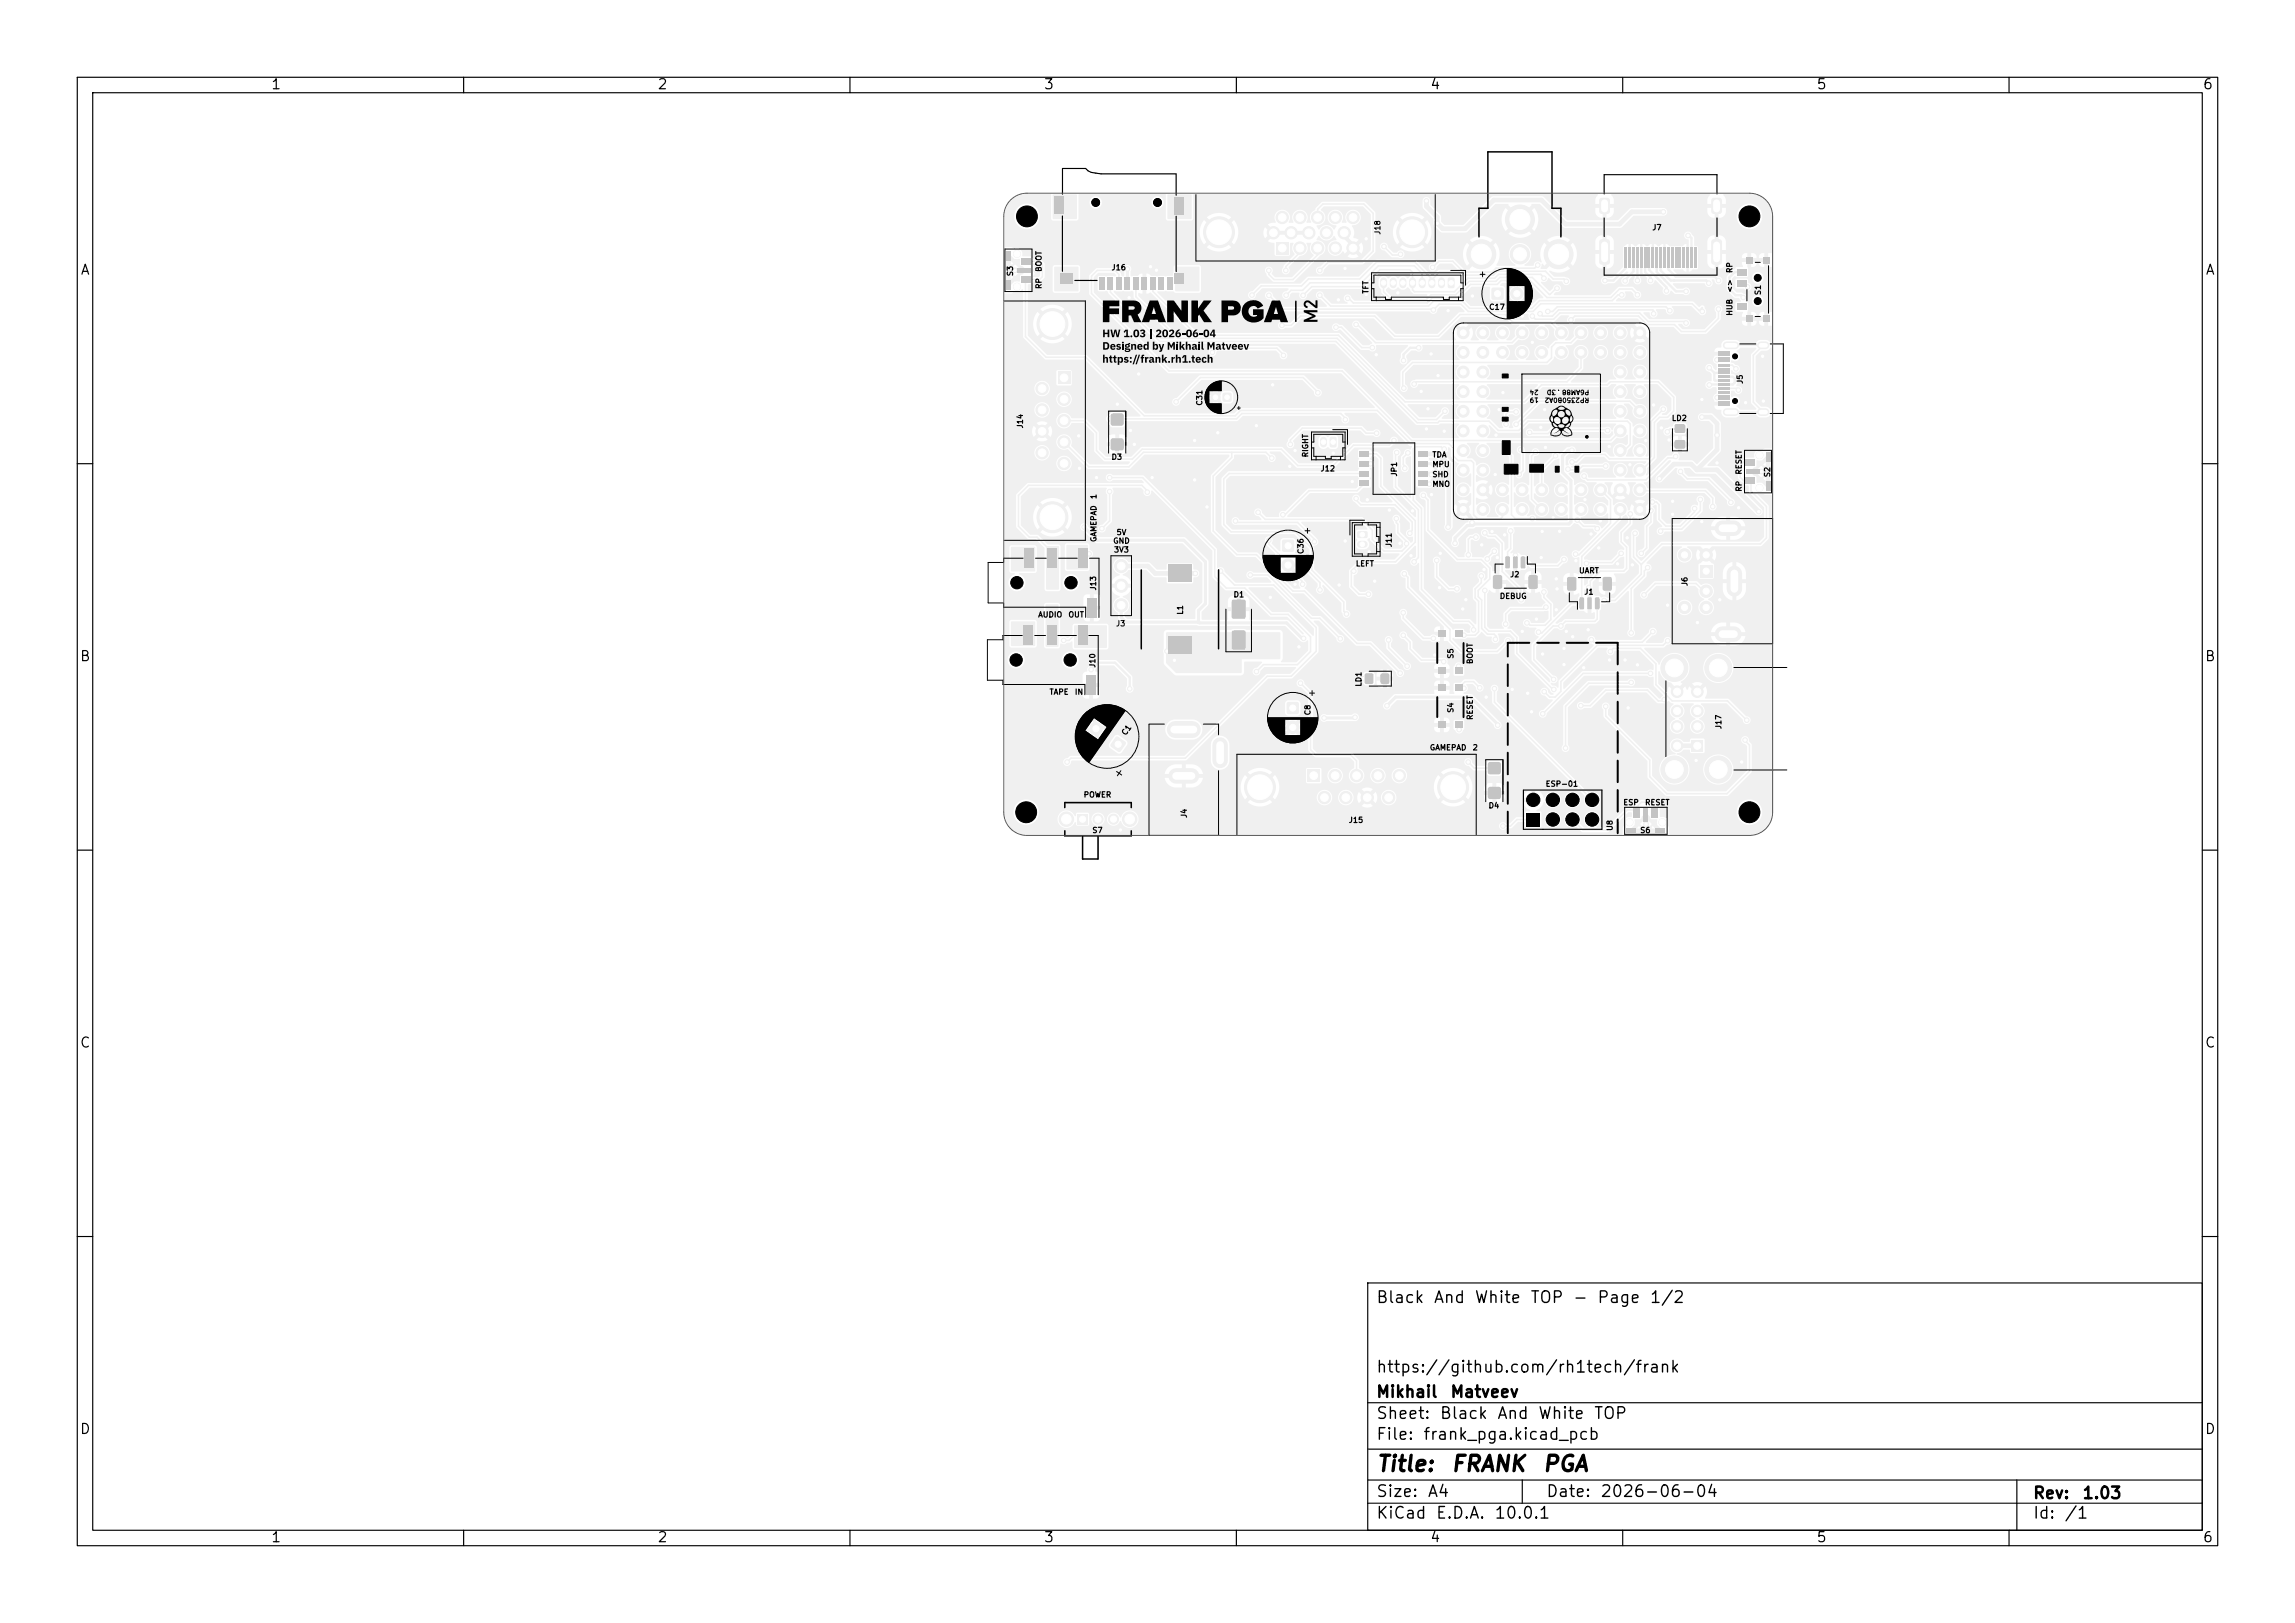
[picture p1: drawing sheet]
<svg xmlns="http://www.w3.org/2000/svg" width="297mm" height="210mm" viewBox="0 0 297 210" stroke-linecap="round" stroke-linejoin="round" font-family="sans-serif">
<defs><g id="words">
<g font-size="2">
<text x="178" y="190.9">Title:</text>
<text x="187.7" y="190.9">FRANK</text>
<text x="199.5" y="190.9">PGA</text>
</g>
<g font-size="1.5">
<text x="178" y="169">Black</text>
<text x="185.4" y="169">And</text>
<text x="190.7" y="169">White</text>
<text x="198" y="169">TOP</text>
<text x="203.5" y="169">-</text>
<text x="206.6" y="169">Page</text>
<text x="213.4" y="169">1/2</text>
<text x="178" y="178">https://github.com/rh1tech/frank</text>
<text x="178" y="184">Sheet:</text>
<text x="178" y="181.2">Mikhail</text>
<text x="186.2" y="184">Black</text>
<text x="187.6" y="181.2">Matveev</text>
<text x="193.7" y="184">And</text>
<text x="199" y="184">White</text>
<text x="206.2" y="184">TOP</text>
<text x="178" y="186.7">File:</text>
<text x="184.1" y="186.7">frank_pga.kicad_pcb</text>
<text x="178" y="196.9">KiCad</text>
<text x="178" y="194.1">Size:</text>
<text x="184.7" y="194.1">A4</text>
<text x="185.7" y="196.9">E.D.A.</text>
<text x="193.3" y="196.9">10.0.1</text>
<text x="200" y="194.1">Date:</text>
<text x="207" y="194.1">2026-06-04</text>
<text x="263" y="194.3">Rev:</text>
<text x="263" y="196.9">Id:</text>
<text x="267.1" y="196.9">/1</text>
<text x="269.4" y="194.3">1.03</text>
</g>
<g font-size="1.3">
<text x="35" y="11.9">1</text>
<text x="85" y="11.9">2</text>
<text x="135" y="11.9">3</text>
<text x="185" y="11.9">4</text>
<text x="235" y="11.9">5</text>
<text x="285" y="11.9">6</text>
<text x="10.3" y="35.9">A</text>
<text x="285.4" y="35.9">A</text>
<text x="10.3" y="85.9">B</text>
<text x="285.3" y="85.9">B</text>
<text x="10.3" y="135.9">C</text>
<text x="285.3" y="135.9">C</text>
<text x="10.3" y="185.9">D</text>
<text x="285.3" y="185.9">D</text>
<text x="35" y="199.9">1</text>
<text x="85" y="199.9">2</text>
<text x="135" y="199.9">3</text>
<text x="185" y="199.9">4</text>
<text x="235" y="199.9">5</text>
<text x="285" y="199.9">6</text>
</g>
<g font-size=".7">
<text x="213.8" y="30">J7</text>
<text x="131.3" y="35.8" transform="rotate(-90 131.3 35.8)">S3</text>
<text x="135" y="35.2" transform="rotate(-90 135 35.2)">BOOT</text>
<text x="143.8" y="35.1">J16</text>
<text x="178.8" y="30.4" transform="rotate(-90 178.8 30.4)">J18</text>
<text x="224.4" y="35.4" transform="rotate(-90 224.4 35.4)">RP</text>
<text x="135" y="37.5" transform="rotate(-90 135 37.5)">RP</text>
<text x="177.3" y="38.1" transform="rotate(-90 177.3 38.1)">TFT</text>
<text x="192.6" y="40.3">C17</text>
<text x="224.4" y="40.9" transform="rotate(-90 224.4 40.9)">HUB</text>
<text x="224.4" y="37.9" transform="rotate(-90 224.4 37.9)">&lt;&gt;</text>
<text x="228" y="38.3" transform="rotate(-90 228 38.3)">S1</text>
<text x="155.8" y="52.6" transform="rotate(-90 155.8 52.6)">C31</text>
<text x="225.7" y="49.7" transform="rotate(-90 225.7 49.7)">J5</text>
<text x="132.5" y="55.5" transform="rotate(-90 132.5 55.5)">J14</text>
<text x="143.8" y="59.7">D3</text>
<text x="169.5" y="59.2" transform="rotate(-90 169.5 59.2)">RIGHT</text>
<text x="185.3" y="59.4">TDA</text>
<text x="216.3" y="54.6">LD2</text>
<text x="142.1" y="64.7" transform="rotate(-90 142.1 64.7)">1</text>
<text x="170.8" y="61.2">J12</text>
<text x="181" y="61.7" transform="rotate(-90 181 61.7)">JP1</text>
<text x="185.3" y="60.6">MPU</text>
<text x="185.3" y="61.9">SHD</text>
<text x="185.3" y="63.2">MNO</text>
<text x="225.6" y="63.7" transform="rotate(-90 225.6 63.7)">RP</text>
<text x="225.6" y="61.5" transform="rotate(-90 225.6 61.5)">RESET</text>
<text x="229.2" y="61.8" transform="rotate(-90 229.2 61.8)">S2</text>
<text x="142.1" y="70.2" transform="rotate(-90 142.1 70.2)">GAMEPAD</text>
<text x="144" y="70.5">GND</text>
<text x="144.1" y="71.7">3V3</text>
<text x="144.4" y="69.4">5V</text>
<text x="168.9" y="71.8" transform="rotate(-90 168.9 71.8)">C36</text>
<text x="180.3" y="70.9" transform="rotate(-90 180.3 70.9)">J11</text>
<text x="142" y="76.5" transform="rotate(-90 142 76.5)">J13</text>
<text x="159.6" y="77.5">D1</text>
<text x="175.4" y="73.5">LEFT</text>
<text x="194" y="77.7">DEBUG</text>
<text x="195.4" y="74.9">J2</text>
<text x="204.3" y="74.4">UART</text>
<text x="205" y="77.1">J1</text>
<text x="218.5" y="75.9" transform="rotate(-90 218.5 75.9)">J6</text>
<text x="134.3" y="80.1">AUDIO</text>
<text x="138.2" y="80.1">OUT</text>
<text x="144.4" y="81.2">J3</text>
<text x="153.3" y="79.6" transform="rotate(-90 153.3 79.6)">L1</text>
<text x="141.9" y="86.5" transform="rotate(-90 141.9 86.5)">J10</text>
<text x="176.4" y="88.9" transform="rotate(-90 176.4 88.9)">LD1</text>
<text x="188.3" y="85.3" transform="rotate(-90 188.3 85.3)">S5</text>
<text x="190.8" y="86" transform="rotate(-90 190.8 86)">BOOT</text>
<text x="135.8" y="90.1">TAPE</text>
<text x="139" y="90.1">IN</text>
<text x="145.8" y="95.4" transform="rotate(-55 145.8 95.4)">C1</text>
<text x="169.8" y="92.6" transform="rotate(-90 169.8 92.6)">C8</text>
<text x="188.3" y="92.3" transform="rotate(-90 188.3 92.3)">S4</text>
<text x="190.8" y="93.2" transform="rotate(-90 190.8 93.2)">RESET</text>
<text x="222.9" y="94.4" transform="rotate(-90 222.9 94.4)">J17</text>
<text x="185" y="97.3">GAMEPAD</text>
<text x="190.5" y="97.3">2</text>
<text x="200" y="102">ESP-01</text>
<text x="140.2" y="103.4">POWER</text>
<text x="141.3" y="108">S7</text>
<text x="153.8" y="105.9" transform="rotate(-90 153.8 105.9)">J4</text>
<text x="174.5" y="106.6">J15</text>
<text x="192.6" y="104.8">D4</text>
<text x="208.9" y="107.6" transform="rotate(-90 208.9 107.6)">U8</text>
<text x="210" y="104.4">ESP</text>
<text x="212.2" y="108">S6</text>
<text x="212.8" y="104.4">RESET</text>
</g>
<g font-size=".6">
<text x="199.2" y="50.3" transform="rotate(-180 199.2 50.3)">24</text>
<text x="199.2" y="51.3" transform="rotate(-180 199.2 51.3)">19</text>
<text x="205.7" y="50.3" transform="rotate(-180 205.7 50.3)">P6AM88 . 3D</text>
<text x="205.7" y="51.3" transform="rotate(-180 205.7 51.3)">RP2350B0A2</text>
</g>
</g></defs>
<g fill="#f0f0f0" stroke="#f0f0f0" stroke-width=".2">
<path d="M130.9 70.9h3v3h-3z"/>
<path d="M130.9 80.5h3v3h-3z"/>
<path d="M135.4 78.3h1.5v5.3h-1.5z"/>
<path d="M135.5 70.7h1.4v5.5h-1.4z"/>
<path d="M136.3 25.2h3v3h-3z"/>
<path d="M136.5 34.6h3v3h-3z"/>
<path d="M138.1 70.6h2.6v3h-2.6z"/>
<path d="M139.1 81h4.1v2.7h-4.1z"/>
<path d="M151.2 25.2h2.9v3h-2.9z"/>
<path d="M152.2 34.6h2.9v3h-2.9z"/>
</g>
<g fill="#f0f0f0">
<path d="M204.4 77.3h.5l.1 .1v1.3l-.1 .1-.3 .1-.2-.1z"/>
<path d="M202.9 74.7h.9l.2 .1v1.4l-.2 .2-.8 .1-.2-.2v-1.4z"/>
<path d="M205.4 77.3h.4l.2 .1v1.3l-.1 .1-.4 .1-.1-.1z"/>
<path d="M207.5 74.7h.9l.2 .1v1.4l-.2 .2-.8 .1-.2-.2v-1.4z"/>
<path d="M206.4 77.3h.4l.2 .1v1.3l-.1 .1-.4 .1-.1-.1z"/>
<path d="M196.8 72h.4l.2 .1v1.3l-.1 .1-.4 .1-.1-.1z"/>
<path d="M197.9 74.5l.8-.1 .3 .2v1.4l-.2 .2h-.8l-.2-.2v-1.3z"/>
<path d="M195.8 72h.5l.1 .1v1.3l-.1 .1-.3 .1-.2-.1z"/>
<path d="M193.3 74.5l.8-.1 .3 .2v1.4l-.2 .2h-.8l-.2-.2v-1.3z"/>
<path d="M194.8 72h.4l.2 .1v1.3l-.1 .1-.4 .1-.1-.1z"/>
</g>
<g fill="#f0f0f0" stroke="#f0f0f0" stroke-width=".13">
<circle cx="210.9" cy="106.4" r=".45"/>
<circle cx="215.1" cy="106.4" r=".45"/>
</g>
<g fill="#f0f0f0">
<path d="M211.4 104.6h.8v1.2h-.8z"/>
<path d="M213.8 104.6h.8v1.2h-.8z"/>
<path d="M212.7 104.6h.6v1.8h-.6z"/>
<path d="M210.5 107.2h1.3v.6h-1.3z"/>
<path d="M214.2 107.2h1.3v.6h-1.3z"/>
</g>
<g fill="none" stroke="#f0f0f0" stroke-width=".3">
<path d="M210.4 32.1v2.6M210.9 32.1v2.6M211.4 32.1v2.6M211.9 32.1v2.6M212.4 32.1v2.6M212.9 32.1v2.6M213.4 32.1v2.6M213.9 32.1v2.6M214.4 32.1v2.6M214.9 32.1v2.6M215.4 32.1v2.6M215.9 32.1v2.6"/>
<path d="M216.4 32.1v2.6M216.9 32.1v2.6M217.4 32.1v2.6M217.9 32.1v2.6M218.4 32.1v2.6M218.9 32.1v2.6M219.4 32.1v2.6"/>
</g>
<g fill="#f0f0f0">
<path d="M221.5 31.1l.2-.1h.8h.2l.1 .2v2.7v.2l-.2 .1h-.9l-.2-.2z"/>
<path d="M221.5 25.7l.3-.1h.8l.2 .1v1.6l-.1 .3-.9 .1-.3-.2z"/>
<path d="M207 25.7l.3-.1h.8l.2 .1 .1 1.6-.2 .3-.9 .1-.3-.2z"/>
<path d="M207 31.1l.2-.1h.8h.2l.1 .2 .1 2.7-.1 .2-.2 .1h-.9l-.2-.2z"/>
<path d="M193.1 37.3l.2-.1 1.2 .1 .1 .2-.1 1.2-.1 .1-1.3-.1-.1-.1z"/>
</g>
<circle cx="196.3" cy="38" r=".8" fill="#f0f0f0" stroke="#f0f0f0" stroke-width=".13"/>
<g fill="#f0f0f0">
<path d="M188.3 86.4h1v.9h-1z"/>
<path d="M186.1 86.4h1v.9h-1z"/>
<path d="M188.3 81.6h1v.9h-1z"/>
<path d="M186.1 81.6h1v.9h-1z"/>
</g>
<g fill="#f0f0f0" stroke="#f0f0f0" stroke-width=".13">
<circle cx="227.7" cy="63.1" r=".45"/>
<circle cx="227.7" cy="58.9" r=".45"/>
</g>
<g fill="#f0f0f0">
<path d="M225.9 61.8h1.2v.8h-1.2z"/>
<path d="M225.9 59.4h1.2v.9h-1.2z"/>
<path d="M225.9 60.7h1.8v.6h-1.8z"/>
<path d="M228.5 62.3h.6v1.2h-.6z"/>
<path d="M228.5 58.5h.6v1.3h-.6z"/>
<path d="M151.2 82.4h3v2.2h-3z"/>
<path d="M151.2 73.1h3v2.2h-3z"/>
<path d="M144.4 95.4l.1-.1h.2l1 .8v.2l-.8 1-1.1-.7-.1-.1z"/>
</g>
<circle cx="141.8" cy="94.3" r=".8" fill="#f0f0f0" stroke="#f0f0f0" stroke-width=".13"/>
<g fill="#f0f0f0">
<path d="M159.5 81.6h.2h1.4l.1 .2v2l-.1 .2-.2 .1-1.4-.1-.1-.2v-2z"/>
<path d="M159.5 77.6h.2h1.4l.1 .2v2l-.1 .2-.2 .1-1.4-.1-.1-.2v-2z"/>
<path d="M222.4 51.9h1.4v.6h-1.4z"/>
<path d="M222.4 51.2h1.4v.6h-1.4z"/>
<path d="M222.4 50.6h1.4v.3h-1.4z"/>
<path d="M222.4 50.1h1.4v.3h-1.4z"/>
<path d="M222.4 49.6h1.4v.3h-1.4z"/>
<path d="M222.4 49.1h1.4v.3h-1.4z"/>
<path d="M222.4 48.6h1.4v.3h-1.4z"/>
<path d="M222.4 48.1h1.4v.3h-1.4z"/>
<path d="M222.4 47.6h1.4v.3h-1.4z"/>
<path d="M222.4 47.1h1.4v.3h-1.4z"/>
<path d="M222.4 46.3h1.4v.6h-1.4z"/>
<path d="M222.4 45.5h1.4v.6h-1.4z"/>
</g>
<path d="M223.5 53.3h1.1M223.5 44.7h1.1M227.9 53.3h.6M227.9 44.7h.6" fill="none" stroke="#f0f0f0" stroke-width="1"/>
<path d="M166 69.9l.1-.1 1.3 .1 .1 .2-.1 1.2-.2 .1-1.2-.1-.1-.1z" fill="#f0f0f0"/>
<circle cx="166.7" cy="73.1" r=".8" fill="#f0f0f0" stroke="#f0f0f0" stroke-width=".13"/>
<g fill="#f0f0f0">
<path d="M175.9 58.4h1.3v.7h-1.3z"/>
<path d="M183.6 58.4h1.2v.7h-1.2z"/>
<path d="M175.9 59.6h1.3v.8h-1.3z"/>
<path d="M183.6 59.6h1.2v.8h-1.2z"/>
<path d="M175.9 60.9h1.3v.8h-1.3z"/>
<path d="M183.6 60.9h1.2v.8h-1.2z"/>
<path d="M175.9 62.2h1.3v.7h-1.3z"/>
<path d="M183.6 62.2h1.2v.7h-1.2z"/>
<path d="M143.8 53.6l.2-.1h1.3l.1 .3v1.2l-.3 .1-1.2-.1-.2-.2z"/>
<path d="M143.8 56.8l.2-.1 1.3 .1 .1 .2v1.2l-.3 .1-1.2-.1-.2-.2z"/>
<path d="M224.8 39.3h1.2v.9h-1.2z"/>
<path d="M224.8 36.3h1.2v.9h-1.2z"/>
<path d="M224.8 34.8h1.2v.9h-1.2z"/>
<path d="M225.9 40.9h.9v.8h-.9z"/>
<path d="M228.1 40.9h.9v.8h-.9z"/>
<path d="M228.1 33.3h.9v.8h-.9z"/>
<path d="M225.9 33.3h.9v.8h-.9z"/>
</g>
<g fill="#f0f0f0" stroke="#f0f0f0" stroke-width=".13">
<circle cx="212.2" cy="65.9" r=".76"/>
<circle cx="209.7" cy="63.4" r=".76"/>
<circle cx="212.2" cy="63.4" r=".76"/>
<circle cx="209.7" cy="60.8" r=".76"/>
<circle cx="212.2" cy="60.8" r=".76"/>
<circle cx="209.7" cy="58.3" r=".76"/>
<circle cx="212.2" cy="58.3" r=".76"/>
<circle cx="209.7" cy="55.8" r=".76"/>
<circle cx="212.2" cy="55.8" r=".76"/>
<circle cx="209.7" cy="53.2" r=".76"/>
<circle cx="212.2" cy="53.2" r=".76"/>
<circle cx="209.7" cy="50.7" r=".76"/>
<circle cx="212.2" cy="50.7" r=".76"/>
<circle cx="209.7" cy="48.1" r=".76"/>
<circle cx="212.2" cy="48.1" r=".76"/>
<circle cx="209.7" cy="45.6" r=".76"/>
<circle cx="212.2" cy="45.6" r=".76"/>
<circle cx="209.7" cy="43.1" r=".76"/>
<circle cx="212.2" cy="43.1" r=".76"/>
<circle cx="207.1" cy="43.1" r=".76"/>
<circle cx="207.1" cy="45.6" r=".76"/>
<circle cx="204.6" cy="43.1" r=".76"/>
<circle cx="204.6" cy="45.6" r=".76"/>
<circle cx="202.1" cy="43.1" r=".76"/>
<circle cx="202.1" cy="45.6" r=".76"/>
<circle cx="199.5" cy="43.1" r=".76"/>
<circle cx="199.5" cy="45.6" r=".76"/>
<circle cx="197" cy="43.1" r=".76"/>
<circle cx="197" cy="45.6" r=".76"/>
<circle cx="194.4" cy="43.1" r=".76"/>
<circle cx="194.4" cy="45.6" r=".76"/>
<circle cx="191.9" cy="43.1" r=".76"/>
<circle cx="191.9" cy="45.6" r=".76"/>
<circle cx="189.4" cy="43.1" r=".76"/>
<circle cx="189.4" cy="45.6" r=".76"/>
<circle cx="191.9" cy="48.1" r=".76"/>
<circle cx="189.4" cy="48.1" r=".76"/>
<circle cx="191.9" cy="50.7" r=".76"/>
<circle cx="189.4" cy="50.7" r=".76"/>
<circle cx="191.9" cy="53.2" r=".76"/>
<circle cx="189.4" cy="53.2" r=".76"/>
<circle cx="191.9" cy="55.8" r=".76"/>
<circle cx="189.4" cy="55.8" r=".76"/>
<circle cx="191.9" cy="58.3" r=".76"/>
<circle cx="189.4" cy="58.3" r=".76"/>
<circle cx="191.9" cy="60.8" r=".76"/>
<circle cx="189.4" cy="60.8" r=".76"/>
<circle cx="189.4" cy="63.4" r=".76"/>
<circle cx="191.9" cy="63.4" r=".76"/>
<circle cx="189.4" cy="65.9" r=".76"/>
<circle cx="191.9" cy="65.9" r=".76"/>
<circle cx="194.4" cy="63.4" r=".76"/>
<circle cx="194.4" cy="65.9" r=".76"/>
<circle cx="197" cy="63.4" r=".76"/>
<circle cx="197" cy="65.9" r=".76"/>
<circle cx="199.5" cy="65.9" r=".76"/>
<circle cx="199.5" cy="63.4" r=".76"/>
<circle cx="202.1" cy="65.9" r=".76"/>
<circle cx="202.1" cy="63.4" r=".76"/>
<circle cx="204.6" cy="65.9" r=".76"/>
<circle cx="204.6" cy="63.4" r=".76"/>
<circle cx="207.1" cy="65.9" r=".76"/>
<circle cx="207.1" cy="63.4" r=".76"/>
<circle cx="209.7" cy="65.9" r=".76"/>
</g>
<g fill="#f0f0f0">
<path d="M188.3 93.4h1v.9h-1z"/>
<path d="M186.1 93.4h1v.9h-1z"/>
<path d="M188.3 88.6h1v.9h-1z"/>
<path d="M186.1 88.6h1v.9h-1z"/>
<path d="M172.1 56.6l.7-.1 .2 .1v1.1l-.2 .2h-.5l-.2-.1z"/>
</g>
<path d="M171.3 57v.5" fill="none" stroke="#f0f0f0" stroke-width=".9"/>
<path d="M158.3 50.9l.1-.1 .9 .1 .1 .2-.1 .8-.2 .1-.8-.1-.1-.1z" fill="#f0f0f0"/>
<circle cx="157.3" cy="51.4" r=".6" fill="#f0f0f0" stroke="#f0f0f0" stroke-width=".13"/>
<path d="M220 73.1h1.6v1.6h-1.6z" fill="#f0f0f0"/>
<g fill="#f0f0f0" stroke="#f0f0f0" stroke-width=".13">
<circle cx="220.8" cy="76.5" r=".8"/>
<circle cx="220.8" cy="71.8" r=".8"/>
<circle cx="220.8" cy="78.6" r=".8"/>
<circle cx="218" cy="71.8" r=".8"/>
<circle cx="218" cy="78.6" r=".8"/>
</g>
<path d="M222.9 68.4h1.5M224.4 74.2v2M222.9 82.1h1.5" fill="none" stroke="#f0f0f0" stroke-width="2"/>
<path d="M139.4 105.4h1.3v1.3h-1.3z" fill="#f0f0f0"/>
<g fill="#f0f0f0" stroke="#f0f0f0" stroke-width=".13">
<circle cx="142.1" cy="106" r=".65"/>
<circle cx="144.1" cy="106" r=".65"/>
<circle cx="138" cy="106" r=".94"/>
<circle cx="146.2" cy="106" r=".94"/>
<circle cx="145.1" cy="78.3" r=".85"/>
<circle cx="145.1" cy="75.8" r=".85"/>
<circle cx="145.1" cy="73.2" r=".85"/>
<circle cx="131.6" cy="32.8" r=".45"/>
<circle cx="131.6" cy="37.1" r=".45"/>
</g>
<g fill="#f0f0f0">
<path d="M132.2 33.4h1.2v.8h-1.2z"/>
<path d="M132.2 35.7h1.2v.9h-1.2z"/>
<path d="M131.6 34.7h1.8v.6h-1.8z"/>
<path d="M130.2 32.5h.6v1.2h-.6z"/>
<path d="M130.2 36.2h.6v1.3h-.6z"/>
<path d="M187.4 36l.6-.1 .2 .1v1.1l-.1 .2h-.5l-.2-.1z"/>
</g>
<path d="M179 36.4v.5M180.3 36.4v.5M181.5 36.4v.5M182.8 36.4v.5M184.1 36.4v.5M185.3 36.4v.5M186.5 36.4v.5" fill="none" stroke="#f0f0f0" stroke-width=".9"/>
<g fill="#f0f0f0" stroke="#f0f0f0" stroke-width=".13">
<circle cx="182.8" cy="30" r="2"/>
<circle cx="157.8" cy="30" r="2"/>
</g>
<path d="M165.1 31.3h1.6v1.6h-1.6z" fill="#f0f0f0"/>
<g fill="#f0f0f0" stroke="#f0f0f0" stroke-width=".13">
<circle cx="168.2" cy="32.1" r=".8"/>
<circle cx="170.5" cy="32.1" r=".8"/>
<circle cx="172.8" cy="32.1" r=".8"/>
<circle cx="175.1" cy="32.1" r=".8"/>
<circle cx="164.8" cy="30.1" r=".8"/>
<circle cx="167.1" cy="30.1" r=".8"/>
<circle cx="169.4" cy="30.1" r=".8"/>
<circle cx="171.7" cy="30.1" r=".8"/>
<circle cx="174" cy="30.1" r=".8"/>
<circle cx="165.9" cy="28.1" r=".8"/>
<circle cx="168.2" cy="28.1" r=".8"/>
<circle cx="170.5" cy="28.1" r=".8"/>
<circle cx="172.8" cy="28.1" r=".8"/>
<circle cx="175.1" cy="28.1" r=".8"/>
</g>
<g fill="#f0f0f0">
<path d="M216.8 57l.1-.1 1.1 .1 .1 .2-.1 .8-.1 .1-1.1-.1-.1-.2z"/>
<path d="M216.8 54.9h.1h1.1l.1 .2-.1 .9h-.1h-1.1l-.1-.2z"/>
<path d="M178.7 87.2l.2-.1 .8 .1 .1 .2-.1 1-.2 .1-.8-.1-.1-.1z"/>
<path d="M176.7 87.2l.1-.1 .9 .1v.2v1l-.2 .1-.8-.1-.1-.1z"/>
</g>
<path d="M152.1 94.4h2.2" fill="none" stroke="#f0f0f0" stroke-width="2.2"/>
<path d="M157.9 96.4v2M152.2 100.4h2" fill="none" stroke="#f0f0f0" stroke-width="2"/>
<g fill="#f0f0f0">
<path d="M135.6 70.9h1.2v2.5h-1.2z"/>
<path d="M132.6 70.9h1.2v2.5h-1.2z"/>
<path d="M140.7 77.4h1.2v2.5h-1.2z"/>
<path d="M139.6 70.9h1.2v2.5h-1.2z"/>
<path d="M135.5 80.9h1.2v2.5h-1.2z"/>
<path d="M132.5 80.9h1.2v2.5h-1.2z"/>
<path d="M140.6 87.4h1.2v2.5h-1.2z"/>
<path d="M139.5 80.9h1.2v2.5h-1.2z"/>
<path d="M192.6 98.7l.2-.1h1.3l.1 .3v1.2l-.3 .1-1.2-.1-.2-.2z"/>
<path d="M192.7 101.9h1.4l.1 .2v1.2l-.3 .1-1.2-.1-.2-.2v-1z"/>
<path d="M166.6 90.9l.2-.1 1.2 .1 .1 .2-.1 1.2-.1 .1-1.3-.1-.1-.1z"/>
</g>
<circle cx="167.3" cy="94.1" r=".8" fill="#f0f0f0" stroke="#f0f0f0" stroke-width=".13"/>
<path d="M197.6 105.2h1.7v1.7h-1.7z" fill="#f0f0f0"/>
<g fill="#f0f0f0" stroke="#f0f0f0" stroke-width=".13">
<circle cx="198.4" cy="103.5" r=".86"/>
<circle cx="201" cy="106" r=".86"/>
<circle cx="201" cy="103.5" r=".86"/>
<circle cx="203.5" cy="106" r=".86"/>
<circle cx="203.5" cy="103.5" r=".86"/>
<circle cx="206" cy="106" r=".86"/>
<circle cx="206" cy="103.5" r=".86"/>
</g>
<path d="M169.2 99.6h1.6v1.6h-1.6z" fill="#f0f0f0"/>
<g fill="#f0f0f0" stroke="#f0f0f0" stroke-width=".13">
<circle cx="172.8" cy="100.4" r=".8"/>
<circle cx="175.6" cy="100.4" r=".8"/>
<circle cx="178.3" cy="100.4" r=".8"/>
<circle cx="181.1" cy="100.4" r=".8"/>
<circle cx="171.4" cy="103.2" r=".8"/>
<circle cx="174.2" cy="103.2" r=".8"/>
<circle cx="163.1" cy="101.9" r="2"/>
<circle cx="176.9" cy="103.2" r=".8"/>
<circle cx="188.1" cy="101.9" r="2"/>
<circle cx="179.7" cy="103.2" r=".8"/>
<circle cx="196.7" cy="32.9" r="1.25"/>
<circle cx="191.7" cy="32.9" r="1.87"/>
<circle cx="196.7" cy="28.4" r="1.87"/>
<circle cx="201.7" cy="32.9" r="1.87"/>
</g>
<path d="M136.9 48.1h1.6v1.6h-1.6z" fill="#f0f0f0"/>
<g fill="#f0f0f0" stroke="#f0f0f0" stroke-width=".13">
<circle cx="137.7" cy="51.7" r=".8"/>
<circle cx="137.7" cy="54.4" r=".8"/>
<circle cx="137.7" cy="57.2" r=".8"/>
<circle cx="137.7" cy="60" r=".8"/>
<circle cx="134.9" cy="50.3" r=".8"/>
<circle cx="134.9" cy="53" r=".8"/>
<circle cx="136.2" cy="41.9" r="2"/>
<circle cx="134.9" cy="55.8" r=".8"/>
<circle cx="136.2" cy="66.9" r="2"/>
<circle cx="134.9" cy="58.6" r=".8"/>
</g>
<path d="M218.9 95.8h1.5v1.5h-1.5z" fill="#f0f0f0"/>
<g fill="#f0f0f0" stroke="#f0f0f0" stroke-width=".13">
<circle cx="219.7" cy="94" r=".75"/>
<circle cx="219.7" cy="92" r=".75"/>
<circle cx="219.7" cy="89.5" r=".75"/>
<circle cx="217" cy="96.5" r=".75"/>
<circle cx="217" cy="94" r=".75"/>
<circle cx="217" cy="92" r=".75"/>
<circle cx="217" cy="89.5" r=".75"/>
<circle cx="222.4" cy="99.6" r="1.75"/>
<circle cx="222.4" cy="86.4" r="1.75"/>
<circle cx="216.7" cy="99.6" r="1.75"/>
<circle cx="216.7" cy="86.4" r="1.75"/>
</g>
<g fill="#f0f0f0">
<path d="M137.2 35.4h1.6v1.4h-1.6z"/>
<path d="M152 25.5h1.2v2.2h-1.2z"/>
<path d="M142.2 35.9h.7v1.6h-.7z"/>
<path d="M143.3 35.9h.7v1.6h-.7z"/>
<path d="M144.4 35.9h.7v1.6h-.7z"/>
<path d="M145.5 35.9h.7v1.6h-.7z"/>
<path d="M146.6 35.9h.8v1.6h-.8z"/>
<path d="M147.8 35.9h.6v1.6h-.6z"/>
<path d="M148.9 35.9h.6v1.6h-.6z"/>
<path d="M149.9 35.9h.7v1.6h-.7z"/>
<path d="M151 35.9h.7v1.6h-.7z"/>
<path d="M152 35.4h1.2v1.4h-1.2z"/>
<path d="M136.5 25.4h1.2v2.2h-1.2z"/>
<path d="M175.7 68.8l1.2-.1 .1 .3v.5l-.2 .1h-1.1l-.1-.2z"/>
</g>
<path d="M176 70.4h.5" fill="none" stroke="#f0f0f0" stroke-width=".9"/>
<g fill="#f0f0f0" stroke="#f0f0f0" stroke-width=".13">
<circle cx="203.9" cy="72.6" r=".3"/>
<circle cx="201.4" cy="74.9" r=".3"/>
<circle cx="201.5" cy="76.2" r=".3"/>
<circle cx="202" cy="81" r=".3"/>
<circle cx="203.9" cy="71.7" r=".3"/>
<circle cx="199.1" cy="81.8" r=".3"/>
<circle cx="205.5" cy="81.5" r=".3"/>
<circle cx="194" cy="53" r=".3"/>
<circle cx="195.7" cy="89.2" r=".3"/>
<circle cx="177.2" cy="71.4" r=".3"/>
<circle cx="174.1" cy="70" r=".3"/>
<circle cx="228.1" cy="46.1" r=".3"/>
<circle cx="201.8" cy="68.7" r=".3"/>
<circle cx="192.3" cy="90.2" r=".3"/>
<circle cx="202.7" cy="81.7" r=".3"/>
<circle cx="174.1" cy="34.7" r=".3"/>
<circle cx="139.7" cy="60.6" r=".3"/>
<circle cx="193.5" cy="61.4" r=".3"/>
<circle cx="184.6" cy="55.5" r=".3"/>
<circle cx="172.5" cy="58.6" r=".3"/>
<circle cx="194.5" cy="50.8" r=".3"/>
<circle cx="205.1" cy="64.7" r=".3"/>
<circle cx="219.7" cy="80.6" r=".3"/>
<circle cx="186.1" cy="48.6" r=".3"/>
<circle cx="182.8" cy="66.1" r=".3"/>
<circle cx="189.7" cy="77.6" r=".3"/>
<circle cx="181.2" cy="70.3" r=".3"/>
<circle cx="216.4" cy="66.6" r=".3"/>
<circle cx="193.1" cy="68.8" r=".3"/>
<circle cx="146.8" cy="57.5" r=".3"/>
<circle cx="199.9" cy="53" r=".3"/>
<circle cx="191.8" cy="70.5" r=".3"/>
<circle cx="178.2" cy="68.2" r=".3"/>
<circle cx="193.8" cy="72.1" r=".3"/>
<circle cx="205" cy="86.4" r=".3"/>
<circle cx="201.4" cy="78.9" r=".3"/>
<circle cx="157.6" cy="56" r=".3"/>
<circle cx="168.1" cy="83.7" r=".3"/>
<circle cx="213" cy="57" r=".3"/>
<circle cx="157.9" cy="49.9" r=".3"/>
<circle cx="184.8" cy="52.9" r=".3"/>
<circle cx="149.1" cy="61.8" r=".3"/>
<circle cx="198.3" cy="44.3" r=".3"/>
<circle cx="225.4" cy="98.6" r=".3"/>
<circle cx="141.9" cy="61.8" r=".3"/>
<circle cx="186.3" cy="76" r=".3"/>
<circle cx="206.9" cy="70.9" r=".3"/>
<circle cx="207.1" cy="67.4" r=".3"/>
<circle cx="209.3" cy="73" r=".3"/>
<circle cx="167.6" cy="75.6" r=".3"/>
<circle cx="182.6" cy="71.9" r=".3"/>
<circle cx="156.2" cy="65.6" r=".3"/>
<circle cx="197" cy="81.7" r=".3"/>
<circle cx="180.9" cy="37.9" r=".3"/>
<circle cx="199.4" cy="72.1" r=".3"/>
<circle cx="208.2" cy="57.8" r=".3"/>
<circle cx="205.6" cy="50.7" r=".3"/>
<circle cx="199.4" cy="55.3" r=".3"/>
<circle cx="216.5" cy="64.9" r=".3"/>
<circle cx="176.8" cy="38.1" r=".3"/>
<circle cx="162.6" cy="55.1" r=".3"/>
<circle cx="214" cy="52.4" r=".3"/>
<circle cx="187.4" cy="40.2" r=".3"/>
<circle cx="185.2" cy="45.8" r=".3"/>
<circle cx="202.4" cy="83.9" r=".3"/>
<circle cx="186.4" cy="71.6" r=".3"/>
<circle cx="164.7" cy="49.8" r=".3"/>
<circle cx="134.1" cy="35" r=".3"/>
<circle cx="167.6" cy="58.3" r=".3"/>
<circle cx="186.9" cy="55.8" r=".3"/>
<circle cx="198.2" cy="92.1" r=".3"/>
<circle cx="211.2" cy="73.1" r=".3"/>
<circle cx="194.7" cy="69.2" r=".3"/>
<circle cx="178.8" cy="38.4" r=".3"/>
<circle cx="199.6" cy="84.6" r=".3"/>
<circle cx="146.3" cy="55.7" r=".3"/>
<circle cx="195.1" cy="76.6" r=".3"/>
<circle cx="210.6" cy="69.6" r=".3"/>
<circle cx="210.7" cy="91.6" r=".3"/>
<circle cx="148.9" cy="34.5" r=".3"/>
<circle cx="220.2" cy="51.7" r=".3"/>
<circle cx="173.2" cy="38.8" r=".3"/>
<circle cx="185.3" cy="64" r=".3"/>
<circle cx="203.5" cy="82.4" r=".3"/>
<circle cx="145" cy="107.4" r=".3"/>
<circle cx="201.7" cy="50.7" r=".3"/>
<circle cx="175" cy="62.3" r=".3"/>
<circle cx="178.1" cy="45.9" r=".3"/>
<circle cx="200" cy="57.9" r=".3"/>
<circle cx="147.4" cy="48.4" r=".3"/>
<circle cx="208.3" cy="85.4" r=".3"/>
<circle cx="149.7" cy="35" r=".3"/>
<circle cx="176.9" cy="64.7" r=".3"/>
<circle cx="228" cy="61" r=".3"/>
<circle cx="225.9" cy="52.1" r=".3"/>
<circle cx="213" cy="106.7" r=".3"/>
<circle cx="219.5" cy="98.4" r=".3"/>
<circle cx="193.6" cy="56.3" r=".3"/>
<circle cx="211.9" cy="86" r=".3"/>
<circle cx="202.4" cy="86" r=".3"/>
<circle cx="177.9" cy="75.2" r=".3"/>
<circle cx="199.6" cy="68.8" r=".3"/>
<circle cx="210.9" cy="60.1" r=".3"/>
<circle cx="173.3" cy="75.7" r=".3"/>
<circle cx="222.2" cy="59.9" r=".3"/>
<circle cx="192.1" cy="73.7" r=".3"/>
<circle cx="228.2" cy="51.9" r=".3"/>
<circle cx="215.8" cy="78.3" r=".3"/>
<circle cx="205.9" cy="69.1" r=".3"/>
<circle cx="185.2" cy="61.4" r=".3"/>
<circle cx="220.2" cy="67.5" r=".3"/>
<circle cx="216" cy="56.9" r=".3"/>
<circle cx="176.8" cy="30.9" r=".3"/>
<circle cx="183.9" cy="50.6" r=".3"/>
<circle cx="225" cy="65.7" r=".3"/>
<circle cx="146.1" cy="38.5" r=".3"/>
<circle cx="185.7" cy="84.8" r=".3"/>
<circle cx="197" cy="40.9" r=".3"/>
<circle cx="222.6" cy="77.6" r=".3"/>
<circle cx="198.8" cy="80.1" r=".3"/>
<circle cx="189.3" cy="78.8" r=".3"/>
<circle cx="197.7" cy="89.7" r=".3"/>
<circle cx="179.8" cy="66" r=".3"/>
<circle cx="164.4" cy="77.3" r=".3"/>
<circle cx="154.6" cy="62.1" r=".3"/>
<circle cx="154.6" cy="57" r=".3"/>
<circle cx="196.1" cy="71.9" r=".3"/>
<circle cx="210.3" cy="85.4" r=".3"/>
<circle cx="131.4" cy="35" r=".3"/>
<circle cx="144.6" cy="52.3" r=".3"/>
<circle cx="166.9" cy="60.3" r=".3"/>
<circle cx="190.6" cy="38.3" r=".3"/>
<circle cx="215" cy="55.4" r=".3"/>
<circle cx="139.6" cy="56.4" r=".3"/>
<circle cx="201" cy="67" r=".3"/>
<circle cx="207.7" cy="36.3" r=".3"/>
<circle cx="210.3" cy="36.3" r=".3"/>
<circle cx="211.9" cy="36.3" r=".3"/>
<circle cx="213.6" cy="36.3" r=".3"/>
<circle cx="215.7" cy="37.6" r=".3"/>
<circle cx="218.2" cy="37.7" r=".3"/>
<circle cx="221.1" cy="36.6" r=".3"/>
<circle cx="222.4" cy="36.3" r=".3"/>
<circle cx="218.5" cy="30.5" r=".3"/>
<circle cx="183.6" cy="45" r=".3"/>
<circle cx="181.6" cy="46.7" r=".3"/>
<circle cx="193.4" cy="71.3" r=".3"/>
<circle cx="191.7" cy="74.5" r=".3"/>
<circle cx="192.5" cy="72.3" r=".3"/>
<circle cx="189.5" cy="82.2" r=".3"/>
<circle cx="188.8" cy="86.2" r=".3"/>
<circle cx="207.6" cy="77.7" r=".3"/>
<circle cx="204.1" cy="67.3" r=".3"/>
<circle cx="211.6" cy="69" r=".3"/>
<circle cx="194.8" cy="80.7" r=".3"/>
<circle cx="200.1" cy="78.6" r=".3"/>
<circle cx="191.5" cy="89" r=".3"/>
<circle cx="188.8" cy="94.4" r=".3"/>
<circle cx="189.5" cy="89.1" r=".3"/>
<circle cx="206.7" cy="68.4" r=".3"/>
<circle cx="151" cy="84.3" r=".3"/>
<circle cx="152" cy="85.4" r=".3"/>
<circle cx="186" cy="28.9" r=".3"/>
<circle cx="222.2" cy="46.6" r=".3"/>
<circle cx="214.7" cy="61.9" r=".3"/>
<circle cx="220.2" cy="54" r=".3"/>
<circle cx="154.7" cy="74.2" r=".3"/>
<circle cx="215.3" cy="27.4" r=".3"/>
<circle cx="222.2" cy="56.3" r=".3"/>
<circle cx="226.2" cy="37.1" r=".3"/>
<circle cx="227.6" cy="66.2" r=".3"/>
<circle cx="187.4" cy="68.2" r=".3"/>
<circle cx="184.6" cy="26" r=".3"/>
<circle cx="222.2" cy="51.4" r=".3"/>
<circle cx="225" cy="50.5" r=".3"/>
<circle cx="221.2" cy="49.8" r=".3"/>
<circle cx="221.2" cy="47.6" r=".3"/>
<circle cx="224.7" cy="47.7" r=".3"/>
<circle cx="195.5" cy="68.7" r=".3"/>
<circle cx="205.6" cy="76" r=".3"/>
<circle cx="202.4" cy="72.4" r=".3"/>
<circle cx="201.3" cy="59" r=".3"/>
<circle cx="211" cy="66.5" r=".3"/>
<circle cx="175.2" cy="73.9" r=".3"/>
<circle cx="177.1" cy="76.9" r=".3"/>
<circle cx="177.4" cy="60" r=".3"/>
<circle cx="145.9" cy="34.8" r=".3"/>
<circle cx="188.3" cy="70.3" r=".3"/>
<circle cx="179.5" cy="91.3" r=".3"/>
<circle cx="193.8" cy="93.8" r=".3"/>
<circle cx="186.2" cy="60.6" r=".3"/>
<circle cx="171.4" cy="92.9" r=".3"/>
<circle cx="168.7" cy="82.6" r=".3"/>
<circle cx="175.4" cy="92.8" r=".3"/>
<circle cx="140.3" cy="68.2" r=".3"/>
<circle cx="190.5" cy="67.6" r=".3"/>
<circle cx="203.4" cy="58.3" r=".3"/>
<circle cx="161.8" cy="74.4" r=".3"/>
<circle cx="173.4" cy="82.7" r=".3"/>
<circle cx="174.3" cy="79.4" r=".3"/>
<circle cx="170.8" cy="76.3" r=".3"/>
<circle cx="164.2" cy="69.9" r=".3"/>
<circle cx="166" cy="66.6" r=".3"/>
<circle cx="185" cy="62.6" r=".3"/>
<circle cx="162.8" cy="66.3" r=".3"/>
<circle cx="182" cy="70.3" r=".3"/>
<circle cx="180.7" cy="67.1" r=".3"/>
<circle cx="143.6" cy="54.2" r=".3"/>
<circle cx="174.1" cy="54.3" r=".3"/>
<circle cx="175.5" cy="42" r=".3"/>
<circle cx="225.6" cy="38.5" r=".3"/>
<circle cx="224" cy="65" r=".3"/>
<circle cx="221.7" cy="65.6" r=".3"/>
<circle cx="217.5" cy="61" r=".3"/>
<circle cx="203.4" cy="59.8" r=".3"/>
<circle cx="215.3" cy="53" r=".3"/>
<circle cx="213.7" cy="66" r=".3"/>
<circle cx="212.4" cy="71.6" r=".3"/>
<circle cx="202.6" cy="96.8" r=".3"/>
<circle cx="211.1" cy="81.9" r=".3"/>
<circle cx="213.2" cy="73.4" r=".3"/>
<circle cx="211.1" cy="88.3" r=".3"/>
<circle cx="187" cy="53.2" r=".3"/>
<circle cx="205.9" cy="82.8" r=".3"/>
<circle cx="213.9" cy="81.7" r=".3"/>
<circle cx="196.6" cy="61.4" r=".3"/>
<circle cx="196.2" cy="54.9" r=".3"/>
<circle cx="192.1" cy="69" r=".3"/>
<circle cx="196.8" cy="58.2" r=".3"/>
<circle cx="196.9" cy="77.6" r=".3"/>
<circle cx="197.6" cy="80.6" r=".3"/>
<circle cx="199.8" cy="76.6" r=".3"/>
<circle cx="194.9" cy="58.3" r=".3"/>
<circle cx="194.9" cy="54.9" r=".3"/>
<circle cx="198.3" cy="67.1" r=".3"/>
<circle cx="196.2" cy="53.3" r=".3"/>
<circle cx="202.7" cy="36.4" r=".3"/>
<circle cx="203.3" cy="41.4" r=".3"/>
<circle cx="162" cy="38.2" r=".3"/>
<circle cx="222.4" cy="40" r=".3"/>
<circle cx="220.3" cy="40.3" r=".3"/>
<circle cx="185.5" cy="40.1" r=".3"/>
<circle cx="164.2" cy="38.2" r=".3"/>
<circle cx="198.3" cy="40.9" r=".3"/>
<circle cx="166.4" cy="38.2" r=".3"/>
<circle cx="199" cy="34.3" r=".3"/>
<circle cx="185.4" cy="34.6" r=".3"/>
<circle cx="218.2" cy="41.8" r=".3"/>
<circle cx="201.5" cy="37.3" r=".3"/>
<circle cx="200.3" cy="40.3" r=".3"/>
<circle cx="216.1" cy="40.2" r=".3"/>
<circle cx="199.3" cy="40.6" r=".3"/>
<circle cx="168.6" cy="38.2" r=".3"/>
<circle cx="214" cy="40.6" r=".3"/>
<circle cx="199.8" cy="36" r=".3"/>
<circle cx="174.4" cy="38.6" r=".3"/>
<circle cx="211.9" cy="38.1" r=".3"/>
<circle cx="179.1" cy="31.9" r=".3"/>
<circle cx="209.9" cy="38.2" r=".3"/>
<circle cx="170.8" cy="38.2" r=".3"/>
<circle cx="181.3" cy="32.9" r=".3"/>
<circle cx="167" cy="57.5" r=".3"/>
<circle cx="178.2" cy="56" r=".3"/>
<circle cx="181.7" cy="50.2" r=".3"/>
<circle cx="181.2" cy="87.1" r=".3"/>
<circle cx="164.6" cy="59.3" r=".3"/>
<circle cx="183" cy="49.7" r=".3"/>
<circle cx="162.6" cy="86.9" r=".3"/>
<circle cx="180.4" cy="57" r=".3"/>
<circle cx="168.3" cy="88.4" r=".3"/>
<circle cx="143.6" cy="61.8" r=".3"/>
<circle cx="138.1" cy="98.6" r=".3"/>
<circle cx="165.9" cy="42.1" r=".3"/>
<circle cx="158" cy="73.9" r=".3"/>
<circle cx="180.7" cy="58.6" r=".3"/>
<circle cx="183" cy="72.7" r=".3"/>
<circle cx="182.1" cy="86.2" r=".3"/>
<circle cx="179.7" cy="82.8" r=".3"/>
<circle cx="190" cy="98.6" r=".3"/>
<circle cx="184.2" cy="64.1" r=".3"/>
<circle cx="193.4" cy="89.1" r=".3"/>
<circle cx="193.5" cy="82.7" r=".3"/>
<circle cx="182.2" cy="58.6" r=".3"/>
<circle cx="181.8" cy="60.6" r=".3"/>
<circle cx="186.9" cy="58.1" r=".3"/>
<circle cx="190.7" cy="81.5" r=".3"/>
<circle cx="194.5" cy="106.9" r=".3"/>
<circle cx="216.9" cy="59.1" r=".3"/>
<circle cx="205" cy="61.6" r=".3"/>
<circle cx="219.3" cy="65.8" r=".3"/>
<circle cx="208" cy="55.7" r=".3"/>
<circle cx="213.8" cy="65" r=".3"/>
<circle cx="198" cy="55.9" r=".3"/>
<circle cx="198.7" cy="58.5" r=".3"/>
<circle cx="201.1" cy="87.9" r=".3"/>
<circle cx="207.8" cy="60.3" r=".3"/>
<circle cx="202.9" cy="60.7" r=".3"/>
<circle cx="199.7" cy="92.4" r=".3"/>
<circle cx="213.6" cy="87.1" r=".3"/>
<circle cx="212.8" cy="77" r=".3"/>
<circle cx="215.4" cy="90.5" r=".3"/>
<circle cx="204.6" cy="91.3" r=".3"/>
<circle cx="215.8" cy="82.9" r=".3"/>
<circle cx="199.8" cy="89.5" r=".3"/>
<circle cx="166.4" cy="35" r=".3"/>
<circle cx="164.2" cy="35" r=".3"/>
<circle cx="170.8" cy="35" r=".3"/>
<circle cx="215.8" cy="55.9" r=".3"/>
<circle cx="176.4" cy="87.8" r=".3"/>
<circle cx="170.6" cy="50.8" r=".3"/>
<circle cx="152.2" cy="52" r=".3"/>
<circle cx="148.5" cy="63.7" r=".3"/>
<circle cx="140.9" cy="71.7" r=".3"/>
<circle cx="142.6" cy="68.4" r=".3"/>
<circle cx="143.6" cy="63.6" r=".3"/>
<circle cx="166.1" cy="46" r=".3"/>
<circle cx="156.9" cy="45.6" r=".3"/>
<circle cx="137.6" cy="82.9" r=".3"/>
<circle cx="185.5" cy="82.6" r=".3"/>
<circle cx="181.6" cy="79.3" r=".3"/>
<circle cx="170.1" cy="70.1" r=".3"/>
<circle cx="159.9" cy="67.4" r=".3"/>
<circle cx="181.6" cy="82.2" r=".3"/>
<circle cx="186.8" cy="85.6" r=".3"/>
<circle cx="141.2" cy="86.6" r=".3"/>
<circle cx="146.2" cy="89.1" r=".3"/>
<circle cx="172.9" cy="42.3" r=".3"/>
<circle cx="177.6" cy="45" r=".3"/>
<circle cx="185.9" cy="72.5" r=".3"/>
<circle cx="188.5" cy="76.2" r=".3"/>
<circle cx="175.5" cy="64.5" r=".3"/>
<circle cx="191" cy="69.5" r=".3"/>
<circle cx="182.5" cy="69" r=".3"/>
<circle cx="190" cy="71.8" r=".3"/>
<circle cx="209.8" cy="71.6" r=".3"/>
<circle cx="205.3" cy="72.9" r=".3"/>
<circle cx="220.1" cy="64.6" r=".3"/>
<circle cx="214.9" cy="68.7" r=".3"/>
<circle cx="192.2" cy="76.4" r=".3"/>
<circle cx="201.1" cy="89.2" r=".3"/>
<circle cx="168.6" cy="75.6" r=".3"/>
<circle cx="165.2" cy="73" r=".3"/>
<circle cx="181.7" cy="74.2" r=".3"/>
<circle cx="195.1" cy="82.9" r=".3"/>
<circle cx="226.1" cy="93.2" r=".3"/>
<circle cx="208.4" cy="84.3" r=".3"/>
<circle cx="207.8" cy="91.4" r=".3"/>
<circle cx="225.8" cy="95.8" r=".3"/>
</g>
<g fill="none" stroke="#f0f0f0" stroke-width=".2">
<path d="M130.6 35l-.1 .1M132.7 33.8h1.8l.4 .4v1.6l-.4 .4h-1.8v7.4l2.7 2.6h5.1l7.6 7.6h11.8l.6-.7h17.7l4.3 4.3h5l.5 .5v1l.7 .7h1.7l.3 .3v6.7l.6 .6h2.8l.3-.3v-1M143.7 36.7v1.1l6.4 6.4h22.8l10.5 10.5h2.7l.2-.2h6.4l1.2 1.2h2.6l1.2-1.2h12.9l.4 .4v2.6l-.8 .8M144.8 36.7v-1.2l-.5-.5h-2.3l-.8 .7v2.3l10.1 10h22.4l9 9h25.7l1.3-1.2M147 37.4v1l5.4 5.4h20.6l10.6 10.5h2.3l1.1-1.1M149.2 36.7v1l5.7 5.7h18.3l8.6 8.6h15.5l2.2-2.2h8.5l.4-.4h6.2l2 2v1.8l-.8 .8h-1l-.7 .7v4.5l-1.4 1.4M164.2 38.2l1.8 1.8h19.3M168.2 32.7l-1.8 1.8v.5M170.5 32.1v.9l-3.2 3.2h-2.4l-.7-.7v-.5M170.5 28.1v-1l.7-.7h5.3l1.2 1.2v4.9l-1.4 1.4h-4.4l-1.1 1.1M179 37.1v.7l1.1 1h4.5l.6-.6h3.2l1.7-1.8h3.5l.5-.5h4.2l2.2 2.2 1-.8M179.1 31.9l1.1 1.1h1v-.1"/>
<path d="M182.8 36.1v-.8l-.3-.4h-3.9l-2.2 2.2h-6.6l-1.2 1.1M184.1 36.1v-.7l-1.1-1h-4.6l-2.2 2.2h-6.7l-.9 1h-1.5l-.7 .6M185.3 36.1l-2.2-2.2h-4.9l-2.2 2.2h-6.7l-.9 .9h-5.2l-1.2 1.2M185.3 36.2l1-1h2.5l.4 .4h4.1l.5-.5h6.2l1 1h1.4l.3 .3M199 34.3l-.4 .4h-5l-.5 .5h-3.7l-1.4-1.4h-1.8l-.8 .8M199.8 36l-.4-.5h-5.5l-.5 .5h-3.4l-1.8 1.8h-5.2l-.2-.3v-.9M209.9 38.2h-.5l-.8 .7h-9.4l-1 1h-8l-1-.9h-3.7l-.6 .6h-12.7l-1.4-1.4M211.9 38.1l-.7-.7h-1.6l-1.1 1.1h-8.3l-2.2-2.2h-3.7l-.5 .5h-3.5l-1.8 1.8h-3.1l-.7 .6h-9.6l-.6-.6h-.1M222.4 40v1.2l-1.7 1.7h-3.1l-.9-.9h-3.6l-1.1-1.1h-8.2l-.5 .5M137.7 57.2l3.2 3.2h5.2l1.9-1.9h15.8l.8 .8M137.7 54.4h2.6l1.6 1.6v2.3l1.1 1.1h3.5l1.3-1.3h18l2.1 2.1h4.6l2.7-2.6h4.6l.6-.6M143.6 54.2h16.4l.7-.7h12.8l.6 .6v.2"/>
<path d="M156.9 45.6l.5-.5h7.9l.8 .9M159.4 58.5v.7l-2.4 2.4v7.1l3.1 3.1h2.5l4.7 4.7h1.5l6.8 6.8h1.8l3.8 3.8M165.9 42.1h1.2l1.2-1.2h9.6l2.6 2.6h5.6l2.9-2.8h5.8l1 1h4.9l1.4 1.4M170.6 50.8l-1.9-1.9h-13.4l-3.1 3.1M172.9 42.3h.7l2.6 2.7h1.4M175.5 42h.2l2.3 2.3h17.7l1.3-1.2M176.6 58.7h1.5l.6 .6v3.6l4.5 4.5v2.7l-2.6 2.6h-4.5l-1.2 1.2M178.2 56.1h-1.4l-.7-.7h-7.6l-1.5 1.5v.6M180.7 58.6l-.1 .1v4.3l3 3v6.1l-.6 .6M182.2 58.6l-.6 .6v.9l.2 .2v.3M183 49.7h.1M185.5 40.1l.8-.7h2.8l.9 .9h8.4l1-1h19.6l.9 .9 .4-.4v.5"/>
<path d="M186.9 58.1l-.4-.3h-3.3l-.3 .3v6.6l1.1 1.1v10.5l4.1 4.1h2l.6 .6v.5M194.9 58.3l.7 .7v7.6l.5 .5h2.2M196.2 53.3h-1l-.3 .3v1.3M196.8 58.2l.3 .3v2.4l-.5 .5M198.3 40.9l.4 .4h2.4l.8-.8h10.3l1.1 1.1h4.7l.2 .2M198.7 58.5l-.5 .5v5.6l1.3 1.3M199.3 40.6l.3 .3h1.3l.8-.8h12.2l.1 .1v.4M201.3 59l-1.8 1.8v2.6M204.6 45.6v2l-1.8 1.8h-19.5l-.3 .3M204.6 43.1l-1.3 1.3h-2l-.5 .5v1.4l-.6 .6h-17.4l-1.3 1.3v1.9l.2 .1M208 55.7l-.1-.1h-7.1l-.5 .5h-2.2l-.2-.1M212.2 53.2l-1.3-1.3h-11.7l-3 3"/>
<path d="M215.2 53l-1.5 1.5v4.5l-.3 .4h-5.1l-.6-.6h-2.7l-1 1h-.6M216.1 40.2l-.5-.5h-14.1l-.6 .6h-.6M216.9 59.1l-.2 .2h-.9l-2.8 2.8h-7.5l-.5-.5M217 55.5h-.9l-.3 .4M222.2 46.6h.1M222.2 46.6h.9M222.2 51.4v.1M222.2 51.5h.9M223.1 50.3h1.6l.3 .2M223.1 47.3h1.1l.5 .4M224 44.7h4.2l-1.3 1.3v6l1.3 1.3h-4.2M226.3 59.8h-.7l-.4 .4v1.6l.4 .4h1v1.3l2 2v4.1l-.8 .8h-12.7l-2.7 2.7"/>
<path d="M143.6 61.8h4.3l9.3 9.3v3.5l1.5 1.5h2.4l3.4 3.4h2.2l2.9 2.9v1.9l-1.7 1.7h-4.4l-.9 .9M143.6 63.6v3.8l-1 1M148.5 63.7v-.2l-.7-.7h-14.7l-1.3 1.3v4l1.4 1.4h1l1.7 1.7M158 73.9l1.8 1.8h5l5.5 5.5v3.1l-3.2 3.2h-3.1l-10.6 10.6h-14.8l-.5 .5M159.9 67.4l.2 .2h7.8l2.2 2.2v.3M161.8 74.4h2.3l5.6 5.6h1.1l2.6 2.7M162.8 66.3l.9 .9h12.5l1.4 1.4v1.2l1.5 1.5h2.3l.6-.6v-.4M164.2 69.9v.5l1.5 1.5h2.9l.8 .8v1.2l1.4 1.5v.9M165.2 73v.6l1 1h1.7l.6 .6 .1 .4M174.9 73.9h.3M174.9 73.9v2l1 1h1.2M175.5 64.5v.2l.6 .6h4.4l2.3 2.2v1.1l-.3 .4"/>
<path d="M176.6 61.3h-17.5l-.7 .7v5.9l.9 .9h8.3l2.2 2.2v2.8l4.1 4.1v1.2l.3 .4M176.6 62.5l-1 1h-6.2l-3.1 3.1h-.3M176.6 60h.8M180.7 67.1v.5l.2 .2v1.1l1.1 1.2M181.6 79.3v.7l2.6 2.6h1.3M181.7 74.2l.5 .5v1.3l5.4 5.5v1.4l1.5 1.4h4.7l1.3-1.4M184.2 64.1l.6 .6v3.9l3.8 3.8h3.1l1.1 1.1v1.4l-1.5 1.5v.8l.4 .5v3.6l.8 .8h.9l.2 .3v.2l-.1 .1M185 62.6l-.7 .1M185.9 72.5v2.1l1.6 1.6h1M191 69.5h-.7l-.3 .3v2M191.7 74.5v.9l-.8 .8v1.2l.5 .4v4l-.5 .4h-1.4M192.2 69l.4 .4h.9l.9 .9v3.7l2.4 2.4 .1 1.2"/>
<path d="M192.2 76.4v4.8l.5 .5h2.8l.8 .8v2l4.7 4.7h.1M193.4 71.3h.1M193.4 71.3l-.9 .9v.1M195.5 68.7v2.3l-.4 .4v1.4M199.8 76.6v.7l.9 .9v2l-.7 .7h-2l-.4-.3M200.1 78.6l-.4 .2h-4.2l-.6 .7v1.3M202.4 72.4l-.8 .8h-3.4l-.4-.4h-.7M204.1 67.3l.8 .8h1.5l.3 .3M206.7 78.1v2l-.3 .3h-3.8l-.6 .6h-1l-2.5 2.5v1.9l2.6 2.5M207.1 63.4l1.3 1.3v3l-4 4.1h-.4l-.1-.1M207.8 60.3h-3l-.5 .5h-1.3l-.1-.1M209.7 65.9v1.1l-5 5v6.1h-1.3l-3.9 3.8h-.3l-.1-.1"/>
<path d="M209.8 71.6l-1.2 1.2h-3.2l-.1 .1M211 66.5v1.2l-1.2 1.2v1.2l.7 .7v2.8l-.4 .3h-3l-1.3 1.3v.6l-.2 .2M211.6 69l-.2 .2v2.9l1 1M212.4 73.1v1.2l-3.4 3.4h-1.4M212.7 63.7l.2-.2h7.8l1 1v1.1M213.2 73.5l-.4 .4v.6l-1.7 1.7v5.7M213.6 66.1v1.5l-.5 .5v2.8l-.7 .7M213.8 65h.6l.3 .3v1.9l.9 .9h1.9l1.8-1.9v-.4M217.5 61l.9 1h2.7l2.9 2.8v.2M220.1 64.6v1.4l-2.5 2.5h-2.4l-.3 .2M220.3 76.3l-.8-.8h-5.3l-1.4 1.5M228.7 61h.1"/>
<path d="M140.1 82.2h-1l-.8 .7h-.7M151.4 83.9l-.4 .4M168.3 88.4l1.3 1.3v7.3l.7 .7h4.5l.8 .8v1.9M176.4 87.8h.8M179.7 82.8v1l2.4 2.4M181.6 82.2l.9 .9v.9l1.4 1.4h2.6l.2 .2h.1M188.8 89l.8-.8h1.1l.8 .8M190 98.6l.8 .8h2.6M193.4 89.1v1.8l12.6 12.6M207.8 91.4v1.2l5.7 5.7v2.2l2.2 2.2h7.8l2.9-2.9v-3.4l-.6-.6M208.4 84.3l.4-.4h3.5l2 2v2.7l2.1 2.1h7.2l2.4 2.5M211.1 88.3l-.1 .1h-5.4l-3 3v5.4"/>
<path d="M213.6 87.1h-8.7l-5.2 5.3M213.9 81.7l-1.4 1.4h-6.2l-.4-.3M215.4 90.5l-.2 .2h-.6l-1.4-1.4h-5.4l-2 2h-1.2M215.8 82.9l-.6 .6h-8.5l-4.7 4.7v1.3l-.7 .7h-.8l-.7-.7M198.4 106h-2.1l-.8 .9h-1M211.8 104.8h-1.2l-2.6 2.6h-3.1l-1.4-1.4M211.8 104.8v-.4l.6-.6h1.2l.6 .6v.9"/>
</g>
<g fill="none" stroke="#f0f0f0" stroke-width=".6">
<path d="M130.5 33.1v3.8M130.6 35h1.8M184.6 26v.7l1.4 1.4v.8l.7 .7h2.9l3.7-3.7h6.2l3.1 3.1h7l1.6-1.6h4.1M184.2 58.7h1.9l1.4 1.4v8l-.1 .1M220.2 54h1.2l.8 .8v3.4l-2.6 2.6M228.8 59.1v3.8M145.1 73.2h3.4l1 1h5.2M219.6 60.8l-.7-.7h-2.3l-1.9 1.8M219.6 60.8h2.6l5.4 5.4M228.7 61h-1.8M217 96.5h2.7M211.1 107.5h3.8"/>
<path d="M213 105.6v1.9"/>
</g>
<path d="M164.8 30.1h4.6M174 30.6l1.1 1.1" fill="none" stroke="#f0f0f0" stroke-width=".5"/>
<g fill="none" stroke="#f0f0f0" stroke-width=".3">
<path d="M210.2 36.3h.1M210.4 33.4v1.3l-1.6 1.6h-1.1M211.4 33.4v1.7l-1.2 1.2M211.9 33.4v2.9M212.9 33.4v1.8l.7 .7v.4M213.4 33.4v1.5l2.3 2.3v.5M214.4 33.4v1.8l2.5 2.5h1.3M214.9 33.4v1.6l1.3 1.3h4.6l.3 .3M215.4 36.2v.1M215.9 33.4v1.4l1 1h5l.5 .5M216.7 36.3h.1M218.5 30.5h.1l.3 .3v2.6"/>
<path d="M225.4 35.2h-.9l-.7 .7v1.5l.8 .8h.7l.3 .3M183.6 45h-1.1l-.9 .9v.8M221.2 47.6l.7 .7M221.9 48.3v.9v.1h1.2M221.9 48.3h1.2M223.1 48.8h1.1l.3 .2v.5l-.3 .3h-3M141.2 86.6l.9-.8h2.2l1.9 1.9v1.4"/>
</g>
<path d="M152.9 83.7h7.4" fill="none" stroke="#f0f0f0" stroke-width=".7"/>
<path d="M145.9 34.8v1.9M203.4 58.3h-.5l-.7 .7v2.1l1.1 1.1v5.4l-.3 .2h-12.2l-.2 .2M140.3 68.2l1.7 1.7h11.2l2.8 2.8v5.4l-.9 .9v1.5M145.1 78.3v1.6l.6 .6h9.4M184.2 60h1l.6 .6h.4M190.5 67.6l.1 .1v.3M190.6 68h-.7l-1.6 1.6v.7M155.1 80.5l.1 .1h11.3l2 2h.2M175.4 92.8l-.1 .1h-3.9M179.5 91.3l1.1-1.1h9.7l3.5 3.5v.1" fill="none" stroke="#f0f0f0" stroke-width=".4"/>
<g fill="#f0f0f0">
<path d="M151 81.8h14.6l.1 .1v3.3l-.1 .1h-4.9v1.7l-.1 .1h-8.3l-1.4-1.3v-3.9z"/>
<path d="M161.6 76h3.1l5.3 5.3v1h-.1l-3.1-3.1h-2.2l-3-3z"/>
<path d="M130 38h.9l.3-.2a1.16 1.16 0 0 0 1.1-.4l.1 .1 .1 6.2 2.8 2.8 5.1 .1 7.2 7.2-.1 .1h-1.8l-.2-.5-.3-.1h-1.3l-.2 .1-.1 .2a.55 .55 0 0 0-.5 .5 .55 .55 0 0 0 .3 .6l.1 .1a.51 .51 0 0 0 .4 .5l1.5-.1 .2-.2v-.4l.1-.1h14.4l.8-.7h12.4l.3 .2v.2a.51 .51 0 0 0 .4 .6 .51 .51 0 0 0 .6-.4 .51 .51 0 0 0-.4-.6l-.2-.2 .1-.2h4l4.2 4.2 .4 .1v.2a.28 .28 0 0 1-.1 .2 .28 .28 0 0 1-.3 0 .61 .61 0 0 0-.6 .6l-.4 .5v1.2a.52 .52 0 0 0 .4 .7 .52 .52 0 0 0 .6-.3 .52 .52 0 0 0-.3-.7l-.1-.2v-.6l.2-.2 .4-.1 .1 5.3-.1 .1-1.6-1.5v-3.8a.52 .52 0 0 0 .3-.7 .52 .52 0 0 0-.7-.3 .52 .52 0 0 0-.2 .7v4.3l2.9 2.9v.9h-.1l-4.1-4.1v-3.6l-.7-.7-.8-.1-.2-.2-1.4-.1-.1 .2-.1 .8 .2 .3-.2 .2v.8l.2 .2-.3 .4h-16.7l-.8 .9v6.1l1.2 1.1h8.2l1.9 2 .1 1-.2 .1-.6-.6h-1.1l.1-.4v-1.2l-.2-.3-1.4-.1-.3 .1-.1 .3v1.2l-.1 .1-1-1a.51 .51 0 0 0-.1-.8 .51 .51 0 0 0-.8 .2v.4l.3 .5 1.6 1.6 .1 .1-.2 .2a.72 .72 0 0 0-.8 .4v.4l-.1 .1-1.9-1.9h-2.5l-2.9-3v-6.8l2.3-2.3 .1-.6h3.9l.5 .4a.52 .52 0 0 0 .5 .6 .52 .52 0 0 0 .5-.6 .52 .52 0 0 0-.6-.5l-.2-.1 .1-.2h1.3l2.2 2.1h4.7l2.7-2.6h4.6l.4-.4a.52 .52 0 0 0 .6-.5 .52 .52 0 0 0-.6-.5 .52 .52 0 0 0-.4 .6l-.3 .2h-4.5l-2.8 2.6h-4.2l-2.2-2.1h-18.1l-1.4 1.3h-3.2l-1-.9v-.5h1v.3a.79 .79 0 0 0 .8 .8h.3v-1.1h.5v1.1a.89 .89 0 0 0 1.1-1.1h-3.7v-.3h24.3a.52 .52 0 0 0 .7 .5 .52 .52 0 0 0 .1-.8l.2-.2h3.1v.6a.69 .69 0 0 0 .5 .6 .69 .69 0 0 0 .8-.3l.3 .3h.6a.43 .43 0 0 0 .4-.4v-1l-.2-.3-.7-.1-.4 .3a.7 .7 0 0 0-.8-.3 .7 .7 0 0 0-.5 .6h-3.1l1.2-1.2h7.3l.7 .6 1 .1a.51 .51 0 0 0 .7 .1 .51 .51 0 0 0 .2-.7 .51 .51 0 0 0-.8-.2l-.1 .1h-.8l-.7-.6h-7.7l-1.7 1.7-.3 .6h-24.3v-.4h1v.3h1.1v-1.1h.5v1.1h1.1a.85 .85 0 0 0-.7-1.1h-1.2a.8 .8 0 0 0-.8 .8h-1l-.1-1.2-1.6-1.6-1.8-.1a1.03 1.03 0 0 0-1.6-.5 1.03 1.03 0 0 0 0 1.7 1.03 1.03 0 0 0 1.6-.6h1.5l1.4 1.4v2.3l1.2 1.2 3.3 .1 .1 .1-.3 .3h-4.8l-2.5-2.4a1.22 1.22 0 0 0-.7-1.5 1.02 1.02 0 0 0-1.2 1.2 1.02 1.02 0 0 0 1.5 .7l2.7 2.6h5.3l2-1.9h10.8l.1 .3-2.4 2.5 .1 7.3 3.1 3.1 2.6 .1 4.6 4.6 1.6 .1 6.7 6.7 1.9 .1 3.4 3.5a.5 .5 0 0 0 .4 .5 .5 .5 0 0 0 .6-.3h3.9v.1a.5 .5 0 0 0 .5 .3h.2v-.6h.6v.6a.58 .58 0 0 0 .7-.6h-2v.2h-3.9a.56 .56 0 0 0-.6-.7l-3.6-3.6h-1.7l-.3-.3h3.7l.2 .6 .1 .7 2.1 2.2a.52 .52 0 0 0 .6 .5 .52 .52 0 0 0 .4-.6 .52 .52 0 0 0-.6-.4l-2-2v-.5a.51 .51 0 0 0 0-.8 .51 .51 0 0 0-.8 .3h-3.7l-.6-.6h6.2v.3l.2 .2 .4 .1 .5 .5 .1 1 1.5 1.5h2.1v.1l-.2 .3-.1 .5h2v-.3h.5v1l.2 .2 1.1-.1 .1-1.1-.3-.2a.53 .53 0 0 0-.5-.4 .53 .53 0 0 0-.5 .5l-.1 .1h-.5l-.1-.2-.2-.2a.61 .61 0 0 0-.1-.7 .61 .61 0 0 0-.7-.1h-2.5l-1.2-1.2v-.9l-.7-.7a.52 .52 0 0 0-.4-.6 .52 .52 0 0 0-.6 .4h-6.2l-6.1-6a.61 .61 0 0 0 0-1l-.7-.7-.7-.1-.6-.8 .4-.2 .6 .5a1.46 1.46 0 0 0-.1-1.5l.8-.1 .5 .6 .1 1.3 1.4 1.4v.4a.53 .53 0 0 0-.1 .7 .53 .53 0 0 0 .7 .1 .52 .52 0 0 0 0-.8v-.1l.2-.1 2.3 2.3v1.1l.1 .3a.51 .51 0 0 0 .6 .5 .51 .51 0 0 0 .4-.7h6.4l.3 1 2.6 2.6 1 .1a.67 .67 0 0 0 .8 .1h.5v-.7l-.4-.1-.5-.1-.4 .2h-.6l-.9-.8h2.1v.2h.7v-.7h-.2a.49 .49 0 0 0-.5 .5h-2.1l-1.6-1.6v-.2a.52 .52 0 0 0 0-.8 .52 .52 0 0 0-.8 .3h-6.4l-.2-.2-.3-.1-.1-1.2-4-4.1v-2.7l-.1-.2 .1-.1a.52 .52 0 0 0 .5-.3 .52 .52 0 0 0-.2-.6l-2-2v-.2h7.7l.9 .9-.1 .1h-1.2l-.2 .2-.1 .7 .2 .5a.66 .66 0 0 0-.2 .7 .66 .66 0 0 0 .6 .5h.7a.72 .72 0 0 0 .2-1.3l.4-.2 .1 .4 1.6 1.6h2l.1 .1-.7 .7h-4.4l-1.4 1.3v2.4l1.2 1.1h.8a.51 .51 0 0 0 .7 .1 .51 .51 0 0 0 .2-.7 .51 .51 0 0 0-.7-.1l-.2 .1h-.6l-.8-.8v-1.3a.62 .62 0 0 0 .5-.8v-.2l.6-.5h4.4l2.5-2.4 .1 .1v1.3l-.2 .2a.52 .52 0 0 0-.6 .4 .52 .52 0 0 0 .4 .6 .52 .52 0 0 0 .6-.4l.2 .1v3.5l4.2 4.2 2.1 .1 .3 .4-.1 .3v.5h-.3l-.4-.2-.1-.3-.1-.1h-1l-.3 .2-.1-.2-5.4-5.4v-1.2l-.3-.4a.51 .51 0 0 0-.4-.6 .51 .51 0 0 0-.6 .6 .51 .51 0 0 0 .6 .5l.1 .1 .1 1.3 4.8 4.9 .1 1.9 .4-.1 1.6 1.7h4.9l1.2-1.1a.52 .52 0 0 0 .7-.5 .52 .52 0 0 0-.5-.6 .52 .52 0 0 0-.6 .5l-1 1.1h-4.3l-1.3-1.3 .1-.2 .2 .2h1.2l.4-.2h1.1l.7-.7 .7 .5 .7 .1a.53 .53 0 0 0 .4 .8 .53 .53 0 0 0 .5-.8l-.2-.4h.1h1.4l.7 .6 .1 2.1 4.4 4.5 .2 .3 .4 .3-.4 .1-.3-.3a.52 .52 0 0 0-.5-.6 .52 .52 0 0 0-.6 .6 .52 .52 0 0 0 .7 .4l.4 .5h.5v.1l-1.2 1.2a.52 .52 0 0 0-.5 .6 .52 .52 0 0 0 .5 .5 .52 .52 0 0 0 .5-.6l4.9-4.9h8l.4 .2h.4l.1 1.1 1.2 1.3-.3 .4h-.2l-1.5-1.4h-5.4l-2.1 2h-.7a.51 .51 0 0 0-.8-.1 .51 .51 0 0 0 0 .8 .51 .51 0 0 0 .8-.1h.8l.3-.1h1.2l.2 .4 .1 .9 5.6 5.7v2.1l2.5 2.4 8-.1 3-3v-3.5l-.4-.5a.51 .51 0 0 0-.4-.6 .51 .51 0 0 0-.6 .5 .51 .51 0 0 0 .6 .5l.2 .3v3.1l-2.7 2.7h-7.6l-2-2v-1h.9a1.95 1.95 0 0 0 2 2.1 1.95 1.95 0 0 0 1.9-2.1h1.8v.3a1.95 1.95 0 0 0 3 1.5 1.95 1.95 0 0 0 0-3.3 1.95 1.95 0 0 0-3 1.5h-1.8v-.2a2 2 0 0 0-1.6-1.6v-.1h.1a1.17 1.17 0 0 0 .8-.5h.7l.1 .3 .2 .1h1.6l.1-.1v-1.6l-.2-.2h-1.5l-.2 .2v.3h-.8a.98 .98 0 0 0-1.6 0 .98 .98 0 0 0 .6 1.5l-.1 .1a2.03 2.03 0 0 0-2.1 1.8h-.9l-.1-1.2-5.6-5.6v-.8a.51 .51 0 0 0-.1-.8 .51 .51 0 0 0-.7 .5h-1.2l1.9-1.9h5l1.5 1.4h.9l.5-.3 .7 .4a1.05 1.05 0 0 0-.5 1 1.05 1.05 0 0 0 .7 .9v.1a.95 .95 0 0 0-.5 1.5 .95 .95 0 0 0 1.6-.1 .95 .95 0 0 0-.6-1.4v-.2a.99 .99 0 0 0 .7-.8 .99 .99 0 0 0-.5-1l.1-.1h1.5l.1 .1a1.05 1.05 0 0 0-.5 1 1.05 1.05 0 0 0 .7 .9v.1a.95 .95 0 0 0-.4 1.5 .95 .95 0 0 0 1.5-.1 .95 .95 0 0 0-.6-1.4v-.1a1.02 1.02 0 0 0 .7-.9 1.02 1.02 0 0 0-.5-1l.1-.1h3.2l2.1 2.1a.52 .52 0 0 0 .6 .6 .52 .52 0 0 0 .5-.6 .52 .52 0 0 0-.7-.4l-2.2-2.3h-3a1.53 1.53 0 0 0 0-1.6l-.6 .5-.3-.3 .5-.5-.2-.2a1.24 1.24 0 0 0-1.1 .2l.5 .5-.3 .3-.6-.5-.2 .5-.1-.1-.2-.4-.6 .5-.3-.3 .5-.5-.2-.2v-.1a1.96 1.96 0 0 0 1.1-1.9h1.8v.3a1.95 1.95 0 0 0 3 1.5 1.95 1.95 0 0 0 0-3.3 1.95 1.95 0 0 0-3 1.5h-1.8v-.3a2 2 0 0 0-1.9-1.5 2 2 0 0 0-2 1.5l-.2-.3-1.7-1.8 .1-.1h2.4l.4-.4a.51 .51 0 0 0 .6-.4 .51 .51 0 0 0-.4-.6 .51 .51 0 0 0-.6 .5l-.2 .3h-2l-.1-.1 .7-.8h7.7l.1 .3a1.5 1.5 0 0 0 1.3 1h.6v-1h.1h.4v1l1.1-.2a1.49 1.49 0 0 0 .9-1.1h-.9l-.1-.1v-.4h1a1.49 1.49 0 0 0-1.4-1.2h-.6v.9l-.1 .1-.4-.1v-.9h-.9a1.49 1.49 0 0 0-1.1 1.2h1v.4l-8.7 .1 .1-.1a.51 .51 0 0 0 .6-.5 .51 .51 0 0 0-.5-.5 .51 .51 0 0 0-.5 .6l-1.1 1h-5.8a.53 .53 0 0 0-.8-.5 .53 .53 0 0 0 0 .9l.5 .2v.2l-4.5 4.5v.9l-.4-.3h-.4l-.2-.2 .1-.2a.52 .52 0 0 0 .7-.2 .5 .5 0 0 0-.4-.7h-.2l-2.1-2.2v-1.5l2.3-2.4h.4l.2 .1a.51 .51 0 0 0 .6 0 .51 .51 0 0 0 .2-.5l.3-.2h3.7l.5-.5v-1.1l.2-.3v-.7l.5 .1 .4-.2h1l1.6-1.5 .1 .1v4.9a.52 .52 0 0 0-.1 .7 .52 .52 0 0 0 .8 0 .52 .52 0 0 0-.1-.8v-2.9h5.6a1.01 1.01 0 0 0 1.4 1 1.01 1.01 0 0 0 .3-1.6 1.01 1.01 0 0 0-1.7 .4v.2h-5.6v-1.6h.9v.1a.53 .53 0 0 0 .6 .5 .53 .53 0 0 0 .4-.6l1.1-1.1h4.9l.5 .4a1.13 1.13 0 0 0 .8 1.3l-.1 .1a1.02 1.02 0 0 0-.5 1.6 1.02 1.02 0 0 0 1.7-.1 1.02 1.02 0 0 0-.6-1.5v-.1a1.05 1.05 0 0 0 .7-1 1.05 1.05 0 0 0-.9-1l-.8 .2-.6-.5h-5.3l-1.3 1.2-.2 .1a.5 .5 0 0 0-.4 .4h-.9v-.6l1.6-1.6 .1-.7a.54 .54 0 0 0 .6-.6 .54 .54 0 0 0-.6-.5v-.1l2.1-2.1h2.4l.1 .1a1.02 1.02 0 0 0-.5 1.6 1.02 1.02 0 0 0 1.6 0 1.02 1.02 0 0 0-.5-1.6l.1-.1h1.6l.7 .7-.4 .3-.6-.6a1.3 1.3 0 0 0 0 1.4l.6-.6 .4 .3-.6 .7-.3 .1v1.7l.1 .2h1.8l.1-.2v-.6h1.2v.9h.9v.4h-.9v.9l.1 .5a1.49 1.49 0 0 0 1.1 .9l.1-1h.4v1h.1a1.5 1.5 0 0 0 1.2-1.4v-.9h-1v-.4h1l-.1-1.2a1.49 1.49 0 0 0-1.2-1.1l-.1 1h-.4v-1h-.1a1.5 1.5 0 0 0-1.1 1.4h-1.2v-1.1l-.3-.1-.6-.7 .4-.3 .6 .6a1.29 1.29 0 0 0 0-1.4l-.6 .6-.4-.3 .7-.7 6.4-.1 .9-1v-4.1l-1.4-1.6 .5-.1 .4 .2 .9 .1v41l-.1 .6-.3 .9-.7 .8-.8 .4-.7 .2h-10.6l-.1-.1v-.8l-.2-.3a.8 .8 0 0 0-.1-.9 .8 .8 0 0 0-.9-.2v-.7h9.9v.2a1.66 1.66 0 0 0 2.6 1.3 1.66 1.66 0 0 0 0-2.8 1.66 1.66 0 0 0-2.6 1.3h-9.9l-.1-.5-.2-.1-.7-.8-1.4-.1-.9 .9-1.1 .2-2.5 2.5h-1.2l-.1-.1a1.09 1.09 0 0 0 .3-1.6 1.09 1.09 0 0 0-1.7 0 1.09 1.09 0 0 0 .3 1.6l-.1 .1h-.4l-.5-.5a1.08 1.08 0 0 0-.5-1.6 1.08 1.08 0 0 0-1.5 .7 1.08 1.08 0 0 0 .9 1.4l.6-.1 .8 .7h3.3l2.6-2.6h.5v.6a.78 .78 0 0 0-.9 .2 .78 .78 0 0 0-.1 .9l-.2 .3v.8l-.1 .1h-77l-.6-.1-.7-.2-.7-.5-.5-.6-.3-.8-.1-.8h1.1v.2a1.65 1.65 0 0 0 1.2 1.5 1.65 1.65 0 0 0 1.8-.6h2.8v.2a1.17 1.17 0 0 0 1.1 .8 1.17 1.17 0 0 0 1.1-.7h.1l.1 .3 .1 .1 1.4 .1 .2-.2v-.8h.2v.2a.85 .85 0 0 0 1 .8 .85 .85 0 0 0 .8-1h.2v.2a.88 .88 0 0 0 .9 .8 .88 .88 0 0 0 .9-.7l.1 .1a1.14 1.14 0 0 0 1.9 .5h47v.2a.5 .5 0 0 0 .8 .3l.2-.1h.6l.9-.9 .8 .1 .1 .6 .1 .1h1.9l.1-.2v-1h.4a1.07 1.07 0 0 0 1.4 1.1 1.07 1.07 0 0 0 .4-1.7 1.07 1.07 0 0 0-1.8 .4v.2h-.4v-.8l-.1-.1h-.5v-.2a1.63 1.63 0 0 0 .9-1h.1a1.07 1.07 0 0 0 1.3 .7 1.07 1.07 0 0 0 .8-1.1h.4v.2a1.07 1.07 0 0 0 1.7 .8 1.07 1.07 0 0 0 0-1.8 1.07 1.07 0 0 0-1.7 .8h-.4v-.1a1.1 1.1 0 0 0-1-.9 1.1 1.1 0 0 0-1.1 .8h-.1a1.4 1.4 0 0 0-1.1-1v.7l-.2 .1h-.3v-.8h-.1a1.35 1.35 0 0 0-1 1h.7l.1 .2v.3l-.8 .1a1.58 1.58 0 0 0 .9 1l-.1 .2h-.5l-.1 .7-1.1 .1-.8 .8h-.5a.53 .53 0 0 0-.5-.2 .53 .53 0 0 0-.4 .4h-47l.1-.1a1.16 1.16 0 0 0-.4-1.7 1.16 1.16 0 0 0-1.7 .8l-.1-.1a.86 .86 0 0 0-.9-.5 .86 .86 0 0 0-.8 .7h-.2l-.1-.1a.85 .85 0 0 0-.9-.7 .85 .85 0 0 0-.8 .8h-.2l-.1-.6-.1-.2-1.4 .1-.1 .1-.1 .3h-.1a1.14 1.14 0 0 0-1.4-.7 1.14 1.14 0 0 0-.8 1.2h-2.8l.1-.1a1.66 1.66 0 0 0-.9-2.5 1.66 1.66 0 0 0-2.2 1.5h-1.1v-4.3h20.7v.1a1.5 1.5 0 0 0 1.4 1.1h.8l.1-1h.4l.1 .1v.9h.8l.6-.2h5.7v.3a2.46 2.46 0 0 0 .5 1.4l.6-.5h.1l.3 .3-.6 .6 .1 .1a2.5 2.5 0 0 0 3-.1l-.6-.6 .3-.3 .7 .5 .2-.3h5.2a1.01 1.01 0 0 0 1 1.1 1.01 1.01 0 0 0 1-1.1h.8v.2a1.01 1.01 0 0 0 1.1 .9 1.01 1.01 0 0 0 .9-1.1h.4l.1 .4 .2 .4 .5-.5 .3 .3-.5 .6a1.29 1.29 0 0 0 1.5 0l-.6-.6 .3-.2 .1-.1 .5 .5 .2-.4v-.4h.5v.2a1.01 1.01 0 0 0 1.5 .8 1.01 1.01 0 0 0 0-1.8 1.01 1.01 0 0 0-1.5 .8h-.5l-.2-.6-.6 .5-.3-.3 .5-.6a1.29 1.29 0 0 0-1.4 0l.5 .6-.2 .3-.6-.5-.3 .6h-.4a1 1 0 0 0-1.1-.9 1 1 0 0 0-.9 .9h-.8a1 1 0 0 0-1-.9 1 1 0 0 0-1 .9h-5.2l.3-.5 .1-.9h20v.3a2.46 2.46 0 0 0 .5 1.4l.6-.5h.1l.3 .3-.6 .6 .1 .1a2.49 2.49 0 0 0 3-.1l-.6-.6 .3-.3 .7 .5 .4-.5h1.6v.2a.79 .79 0 0 0 .8 .8h.3v-1h.5v1a.89 .89 0 0 0 1.1-1h-4.3l.1-.8h1.5v.3h1.1v-1.1h.5v1.1h1.1v-.3a.79 .79 0 0 0-.7-.8h-.9a.86 .86 0 0 0-1.1 .8h-1.5a2.46 2.46 0 0 0-.5-1.8l-.6 .5h-.1l-.2-.3 .5-.6-.1-.1a2.49 2.49 0 0 0-3 .1l.6 .7-.4 .3-.6-.6-.4 .6-.1 .8h-20l-.2-.8-.4-.6-.6 .6-.3-.3 .5-.7-.6-.4h5v1.7l.2 .2 1.7-.1 .1-.1v-.9h.8v.2a1.01 1.01 0 0 0 1.5 .7 1.01 1.01 0 0 0 0-1.7 1.01 1.01 0 0 0-1.5 .8h-.8v-.8l-.2-.1h-1.6l-.2 .1h-5a2.48 2.48 0 0 0-2.5 .4l.6 .7-.4 .3-.6-.6-.4 .6-.1 .8h-5.7l.1-.1a1.45 1.45 0 0 0 .7-.9h-.9l-.1-.2v-.3l1-.1a1.49 1.49 0 0 0-1.4-1.2h-.8v.9l-.1 .1-.4-.1-.1-.9h-1.1a1.49 1.49 0 0 0-1.1 1.2l1 .1v.4l-21.7 .1v-4.3h13.5l.1 .4 1 .7h.3l.3-.1 .7-1v-.3l-.1-.3-1-.7a.45 .45 0 0 0-.6 .1l-.7 1.2h-13.5v-2.2h10.5v.1l.9-.1 .1 .4-.9 .2a1.29 1.29 0 0 0 1.2 .8l-.1-.9 .4-.1 .2 .9a1.29 1.29 0 0 0 .8-1.2l-.8 .2-.1-.1 8.6-.1v.2a1.3 1.3 0 0 0 .5 .9l.7 .3h2.4a1.3 1.3 0 0 0 1.2-1.3 1.3 1.3 0 0 0-1.2-1.3h-2.6a1.3 1.3 0 0 0-1 1.2h-8.6v-.3l.8-.2a1.29 1.29 0 0 0-1.1-.8l.1 .8-.4 .1-.3-.8a1.33 1.33 0 0 0-.8 1.1h-10.5v-4.3h10.1a.49 .49 0 0 0 .5 .5h.3v-1.5h.6v1.5h.4l.3-.1 .1-.4v-1h-2.2v1h-10.1v-2.5h10.1v1h2.2v-1.1a.52 .52 0 0 0-.5-.4l-.1-.3 .5-.5h2l1.6 1.7v.9a.52 .52 0 0 0 0 .8 .52 .52 0 0 0 .8 0 .52 .52 0 0 0 0-.8l-.1-1.3-2.1-2h-2.4l-.8 .7a.6 .6 0 0 0-.5 .8h-.1a.49 .49 0 0 0-.5 .5h-10.1v-2.1h.4v.2a1.1 1.1 0 0 0 1.2 1 1.1 1.1 0 0 0 1-1.2h4.8v.2a1.1 1.1 0 0 0 1.7 .8 1.1 1.1 0 0 0 0-1.8 1.1 1.1 0 0 0-1.7 .8h-4.8v-.2a1.1 1.1 0 0 0-1.2-.8 1.1 1.1 0 0 0-1 1h-.4v-4.8h.6v3l.3 .3h3l.2-.1 .1-3.2-.3-.3h-3l-.3 .3h-.6v-2.2h5.1v5.3l.3 .3h1.5l.3-.2v-.4l.5 .1 1-.4 .1 .1v.8l.3 .2 4.2-.1 .2-.2-.1-2.9-.2-.2h-4.2l-.2 .3v1l-.5 .5-.2 .1a.58 .58 0 0 0-.8-.1l-.1-.1v-2.5h3a.49 .49 0 0 0 .5 .5h.4v-1.5h.4v1.5h.5l.3-.1 .1-.4v-1h-2.2v1h-3v-1.6l-.2-.3h-1.6l-.3 .3h-5.1v-.9h10.2v1h.9v-1.5h.4v1.5h.9v-1a.49 .49 0 0 0-.5-.5h-1.3l-.3 .1-.1 .4h-10.2v-2.1h.5a1.11 1.11 0 0 0 1 1.2 1.11 1.11 0 0 0 1.2-1 1.11 1.11 0 0 0-.8-1.2v-.1h2l.2-.2 .1-3.2-.1-.2-3.2-.1-.2 .2-.1 3.2 .2 .2 .5 .1v.1l-.1 .1a1.1 1.1 0 0 0-.7 .9h-.5v-11.2h1.5l.1 4.2 1.4 1.4 1.1 .1 1.1 1.1v5.5l.2 .1h1.7l.2-.3v-.9h.2a1.1 1.1 0 0 0 1.5 1.1 1.1 1.1 0 0 0 .3-1.8 1.1 1.1 0 0 0-1.8 .5v.2h-.2l-.1-4.7h.6v3l.2 .3h2.8l.2-.3v-1.3l.1-.2a.54 .54 0 0 0 .3-.5 .54 .54 0 0 0-.4-.5v-.6l-.3-.2h-2.6l-.3 .3h-.6l-.2-.2h-1.4l-1.3-1.2h-1l-1.2-1.2v-1.2h1.6v.3a2.46 2.46 0 0 0 .6 1.4l.6-.6 .3 .3v.1l-.6 .6a2.49 2.49 0 0 0 3.2 0l-.6-.6v-.1l.3-.3 .6 .6 .1-.1a2.5 2.5 0 0 0-.1-3.1l-.6 .6-.3-.2v-.1l.6-.6a2.49 2.49 0 0 0-3.2 0l.6 .6v.1l-.3 .2-.6-.6-.1 .2a2.5 2.5 0 0 0-.5 1.3h-1.6v-2.5l1.1-1.2h10a.77 .77 0 0 0 .1 .9v3.2l-.6 .7a.52 .52 0 0 0-.6 .5 .52 .52 0 0 0 .6 .5 .52 .52 0 0 0 .4-.6l.8-.9v-3.4a.87 .87 0 0 0 .1-.9h3.6l.4 .3v.2a.51 .51 0 0 0 .5 .6 .51 .51 0 0 0 .5-.6l.1-.1 7.8 7.7v3.5l1.6 1.6 2.5 .1 3.3 3.3 2.3 .1 2.1 2.1v.2h-.2l-1.8-1.8-.1-.1h-4.9v-.1v-1h-2.8v1v.1l-3.4-.1v-.9l.8-.9 .1-.5h2.5v.8h1.1v-1.5h.6v1.5h1.1v-.8a.74 .74 0 0 0-.7-.7h-1.7l-.2 .3-.2 .4h-2.5v-5.3l-3-3h-11.2l-1.4-1.4a.52 .52 0 0 0-.5-.4 .52 .52 0 0 0-.5 .5 .52 .52 0 0 0 .5 .5l1.5 1.5 .1 .1h11.1l2.6 2.6v5l-.9 .9v1.3h-8.8l-.4-.4v-.4a1.15 1.15 0 0 0 .6-1.1 1.15 1.15 0 0 0-.8-1v-.1a1.38 1.38 0 0 0 1.1-1.1h-.7l-.1-.1v-.3l.8-.1a1.67 1.67 0 0 0-1.1-1.1v-.1l.5-.2 .3-.4 2.2 .1 1 .9h1.6l.1 .7 .2 .1h3.1l.1-.2v-.5l.5-.1a.5 .5 0 0 0 .3-.6 .5 .5 0 0 0-.4-.4h-.4v-.7l-.2-.1h-3l-.2 .1-.1 .7h-1.1l-.9-.9-.3-.1h-2.6a1.07 1.07 0 0 0-1.8 0 1.07 1.07 0 0 0 .7 1.6v.1a1.44 1.44 0 0 0-1.1 1.1h.7l.1 .2v.3h-.8a1.63 1.63 0 0 0 1.1 1.2v.1a1.12 1.12 0 0 0-.8 1 1.12 1.12 0 0 0 .6 1.1l.1 .7 .7 .7 .1 .1 20.7 .1 2 1.9 .5 .2 .4-.2h.1v1.3l-1.5 1.5h-1.9l-.1-.1 .2-.4v-3.3l-.1-.2-.3-.2h-4.3l-.3-.1h-1.4l-.3 .1h-8.3l-.2 .1-.2 .2-.1 2.4 .1 1.6 .1 .3 1.4 1.3h8.5l.3-.2 .1-.2 .1-1.4h2.2v.2l-.6 .6a.52 .52 0 0 0-.6 .5 .52 .52 0 0 0 .6 .5 .52 .52 0 0 0 .4-.6l.6-.5h3.9l.1 .1-.8 .8-3.1 .1-10.5 10.5h-14.7l-.4 .3a.52 .52 0 0 0-.6 .4 .52 .52 0 0 0 .4 .6 .52 .52 0 0 0 .6-.5l.2-.2h14.7l2.1-2.1h1.1v2.2a1.2 1.2 0 0 0 1.2 1.1 1.2 1.2 0 0 0 1.2-1.1v-2.4a1.2 1.2 0 0 0-1.3-.9 1.2 1.2 0 0 0-1.1 1.1h-1.1l2.3-2.3h8.1v.4l.2 .4 .6-.6 .4 .3-.6 .7a1.29 1.29 0 0 0 1.4 0l-.5-.6v-.1l.3-.2 .6 .5a1.29 1.29 0 0 0 0-1.4l-.6 .6-.1-.1-.3-.2 .6-.7a1.3 1.3 0 0 0-1.4 0l.6 .7-.3 .3-.7-.6-.2 .6h-8.1l3-3h5.4v1.2l.1 .3 .3 .1h1.4l.2-.4v-1.2l-.1-.3-.3-.1h-1.2l-.3 .1-.1 .3h-5.4l2.7-2.7h4.2l.1 .4 .2 .2h.3l.9 1 .1 7.3 .9 .8h4.4l.5 .6v.8a1.01 1.01 0 0 0-.6 1.2 1.01 1.01 0 0 0 1.1 .7 1.01 1.01 0 0 0 .9-1h.7v.2a1.01 1.01 0 0 0 1.1 .9 1.01 1.01 0 0 0 .9-1.1h.8v.2a1 1 0 0 0 1.5 .7 1 1 0 0 0 0-1.7 1 1 0 0 0-1.5 .8l-.8-.1a1 1 0 0 0-1-.8 1 1 0 0 0-1 .9l-.8-.1a1.57 1.57 0 0 0-.6-.8v-.9h13.6a.58 .58 0 0 0 .6 .6l.6 .6h1.6l.1 .4 .3 .3 1.5-.1 .2-.3v-1.3l-.4-.3h-1.2a.63 .63 0 0 0-.5 .7h-1.4l-.4-.4a.53 .53 0 0 0-.4-.6 .53 .53 0 0 0-.6 .4h-13.6l-.1-.2-.9-.9h-4.4l-.6-.6v-2.5h15.7a.57 .57 0 0 0 .7 .4v-.6h.6v.6h.3l.3-.1 .1-.2v-.3h-2v.2h-15.7v-1.5h1v.2a.52 .52 0 0 0 .8 .3h13.9v.2h.7v-.7h.6v.7h.7v-.2h.5v1l.2 .2a.51 .51 0 0 0 .8 .3l.4-.5-.1-1.1-1.1-.1-.2 .2h-.5a.49 .49 0 0 0-.5-.5l-1.1 .1a.49 .49 0 0 0-.4 .4h-10.1a.52 .52 0 0 0 .2-.8 .52 .52 0 0 0-.8 0h-3.2a.52 .52 0 0 0-.8 .3h-1v-1.5h9.1a.52 .52 0 0 0 .5 .5 .52 .52 0 0 0 .5-.4l.8-.8h9.3l3.2 3.2a.51 .51 0 0 0 .8 .5 .51 .51 0 0 0-.1-.9l-3.5-3.5-.1-.1h-1v-.1l.1-.1a.55 .55 0 0 0 .5-.4 .55 .55 0 0 0-.3-.6l.1-.1h.7l.5 .4a.51 .51 0 0 0 .4 .6 .51 .51 0 0 0 .6-.5h.9l.2 .6 .1 1.4 11.9 12a1.07 1.07 0 0 0 .5 1.5 1.07 1.07 0 0 0 1.4-.7 1.07 1.07 0 0 0-.9-1.4l-.6 .1-5.8-5.8h2.4v.2a.52 .52 0 0 0 .8 .3 .52 .52 0 0 0 0-.9v-4.8l2.8-2.8h5.1a.52 .52 0 0 0 .7-.1 .52 .52 0 0 0-.2-.8 .52 .52 0 0 0-.7 .3h-5.1l-3.1 3.1-.1 5.1-.2 .4h-2.4l-6-5.9v-1.2a.52 .52 0 0 0 0-.9 .52 .52 0 0 0-.8 .3h-.9l-.2-.4-.4-.1-.6-.6h-1.2l-.6 .4-.8 .1-.1 1.1 .1 .2-.1 .1h-.5v-.5h-2v.4l-.1 .1h-5l-1.1 1-.2 .1-.2 .4h-9.1v-1.7l-1.1-1.1a.52 .52 0 0 0-.4-.6 .52 .52 0 0 0-.6 .4h-4.2l.6-.5 11.7-.1a.64 .64 0 0 0 .5 .7l.1 .2 .3 .1h.8l.3-.2v-.4h.2v.2a.75 .75 0 0 0 .9 .7v-.9h.5v.9h.1a.73 .73 0 0 0 .7-.5h5.3v.2h.7v-.6h.6v.6h.7v-.2a.49 .49 0 0 0-.5-.4h-1.1l-.3 .1-.1 .3h-5.3v-.4h-2.4v-.8h.2v.3h.9v-1h.5v1h.8a.78 .78 0 0 0-.8-1h-.7a.74 .74 0 0 0-.7 .7h-.2l-.1-.3-.2-.1h-.8l-.7 .5-.2 .3h-8.6l3.3-3.3v-3.2l-.6-.7v-.2h.7l2.2 2.3a.52 .52 0 0 0 .6 .5 .52 .52 0 0 0 .5-.5 .52 .52 0 0 0-.7-.5l-2.3-2.3-1.2-.1-5.5-5.5-2.1-.1a.52 .52 0 0 0-.7-.1 .52 .52 0 0 0 0 .8 .52 .52 0 0 0 .8-.1h1.6l.6 .6-.1 .1h-4.5l-1.4-1.4v-.2a.56 .56 0 0 0-.9-.3l-.1-.1-.1-2.5-9.3-9.3-4-.1a.53 .53 0 0 0-.8-.1 .53 .53 0 0 0 0 .8 .53 .53 0 0 0 .8-.1h3.6l.3 .3-.1 .1h-14.8l-1.6 1.6h-1.5v-4.2h6.7v.2a1.01 1.01 0 0 0 1.5 .7 1.01 1.01 0 0 0 0-1.7 1.01 1.01 0 0 0-1.5 .8h-6.7v-1.4h3.9v.2a1.01 1.01 0 0 0 1.5 .7 1.01 1.01 0 0 0 0-1.7 1.01 1.01 0 0 0-1.5 .8h-3.9v-2.8h3.6v.4l.2 .4 .5-.5 .3 .3-.5 .6a1.29 1.29 0 0 0 1.5 0l-.5-.5v-.2l.3-.2 .6 .5a1.29 1.29 0 0 0-.1-1.4l-.5 .5h-.1l-.2-.3 .4-.6a1.3 1.3 0 0 0-1.4 0l.6 .6-.3 .3-.6-.5-.2 .6h-3.6v-2.8h3.9v.2a1.01 1.01 0 0 0 1.5 .8 1.01 1.01 0 0 0 0-1.7 1.01 1.01 0 0 0-1.5 .7h-3.9v-1.3h6.7v.2a1.01 1.01 0 0 0 1.5 .7 1.01 1.01 0 0 0 0-1.7 1.01 1.01 0 0 0-1.5 .8h-6.7v-1.4h3.9v.2a1.01 1.01 0 0 0 1.5 .7 1.01 1.01 0 0 0 0-1.7 1.01 1.01 0 0 0-1.5 .8h-3.9v-2.1h6.7l.1 1.7 1.7 .1 .2-.2v-1.7l-.2-.1h-1.6l-.2 .2h-6.7z"/>
<path d="M211.5 106.1l.8-.1 .2-.3 .5-.5 .5 .5 .2 .3 .8 .1-.1 .6 .7 .7-.1 .1h-.5l-.6-.6-.1 .2-.1 .9h-1.4l-.1-.1v-.8l-.1-.2-.6 .6h-.5l-.1-.1 .7-.7-.1-.1h.7l.3 .2 .2 .1h.7l.4-.3-.8-.7-.8 .7h-.7z"/>
<path d="M214.6 86.9h.2a2.08 2.08 0 0 0 1 1.3l.5 .2 .5 .5 .1 .2-.3 .2-.6-.5-.2 .6-.2 .1-1-1z"/>
<path d="M202.3 88.3l4.5-4.5h1.1l.1 .1a.59 .59 0 0 0 .1 .8 .54 .54 0 0 0 .8-.5h3.3l1.8 1.8v.6l-.1 .1-.4-.1-.4 .2h-8.3l-2.4 2.3-.1-.1z"/>
<path d="M195.2 79.5l.5-.4h4.7v.9l-.6 .6h-1.6a.52 .52 0 0 0-.8-.4 .52 .52 0 0 0 0 .9l.6 .1h.8v.2a.51 .51 0 0 0-.2 .5 .51 .51 0 0 0 .4 .4l.1 .2-.9 .9v2l2.3 2.4 .1 .5h-.1l-3.9-3.8v-2.1l-1-1h-.5v-.1a.6 .6 0 0 0 .1-.9z"/>
<path d="M184.9 59.3l1-.1 1.1 1.2v7.5a.54 .54 0 0 0 .2 .8 .54 .54 0 0 0 .8-.4v-1.9h.2l.1 .2 .7-.6 .2 .4-.5 .6a1.25 1.25 0 0 0 1.4 0l-.6-.6 .2-.4 .7 .6 .2 .4v.1a.69 .69 0 0 0-.7 .5l-.2 .1-1.7 1.7-.2 1a.51 .51 0 0 0 .7 .4 .51 .51 0 0 0 .2-.8v-.3l1.4-1.3h.6l.3-.2h4l.1 .1a.56 .56 0 0 0 .1 .8v1.7l-.4 .4-.1-.1-.1-1-1-1h-.9a.66 .66 0 0 0-.7-.6 .53 .53 0 0 0-.3 .6 .53 .53 0 0 0 .6 .4l.3 .2h.8l.7 .7-.1 4.6h1.1l1.4 1.5v.8a.51 .51 0 0 0 .1 .7 .51 .51 0 0 0 .7-.2 .51 .51 0 0 0-.2-.7v-.9l-.7-.6h.9v.5a.77 .77 0 0 0 .8 .6v-1.1h-1.7l-.9-1h1.8v.4h.8v-1.1h.6v1.1h.8v-.2h2.8v.5h.8v-1.2a.75 .75 0 0 0-.8 .7h-2.8v-.2a.76 .76 0 0 0-.8-.7h-.7a.75 .75 0 0 0-.7 .7h-1.8l-.7-.8 .1-.1h.4l.4 .3h.6l.5-.3 .5 .1a.59 .59 0 0 0 .3-.6l.6 .3h3.5l.6-.6a.52 .52 0 0 0 .6-.5 .52 .52 0 0 0-.6-.5 .52 .52 0 0 0-.4 .6l-.5 .4h-3l-.4-.4-.4-.1v-.4l-.1-.1-.7-.1-.5-.3v2.5h-.5v-2.5l-.2 .1-.1-.1 .3-.5v-1.9a.88 .88 0 0 0 .1-.9h7.2l.6-.5 .5 .1 .6 .6h1.3l.2 .3 .4 .3-.1 .1-2.3 2.3a.52 .52 0 0 0-.7-.1 .52 .52 0 0 0-.1 .8 .52 .52 0 0 0 .8 0l.1 .1v2.1h-.1l-.6-.2v2.9l.7-.2v.3l-.2 .2v.5h-1l-2.1 2.1-.1-.1v-1.7l-.9-.9v-.2a.55 .55 0 0 0 .1-.7 .55 .55 0 0 0-.7-.2v-.3h2.8v.6a.77 .77 0 0 0 .8 .6v-1.2h-3.6v-.2h-.8v1.1l.6-.1 .2 .4v.4l.5 .5v.2l-.2 .1-.3 .3h-4.1l-.8 .8-.1 1a.53 .53 0 0 0 .1 .9l-.1 .2h-1.7l-.3-.4v-4.1l.2-.5h.1a.8 .8 0 0 0 .8 .3v-1.1h.4v1.1h.2a.74 .74 0 0 0 .7-.7v-.4h-1.3v-1.7h-.5v-.5l-.4-.5v-.1a.67 .67 0 0 0 .3-.7l.3-.2a.53 .53 0 0 0 .6-.5 .53 .53 0 0 0-.5-.6 .53 .53 0 0 0-.6 .6l-.9 .8-1.3-.1-.1-.5-.2-.3v-1.4l.2-.1a.53 .53 0 0 0 .8 .1 .53 .53 0 0 0 0-.8 .53 .53 0 0 0-.8 .1l-.4 .1-.4 .4v1.6l-.2 .3v.5h-.8l-3.6-3.6v-3.8l-.4-.5a.52 .52 0 0 0-.5-.6 .52 .52 0 0 0-.5 .6 .52 .52 0 0 0 .6 .4l.2 .3 .1 3.9 3.8 3.9h3.2l.9 1v1.1l-.3 .3-.2-.1a.67 .67 0 0 0 0-.9 .53 .53 0 0 0-.7 .2 .53 .53 0 0 0 .1 .7v.3l-.8 .9v1.2l.4 .6v2.7l-.1 .1-.8-.7h-1.9l-3.9-4v-3.6h1.1l.2 .5 .1 1.8 1.6 1.7h.8l.3 .2a.52 .52 0 0 0 .6-.3 .52 .52 0 0 0-.2-.7 .52 .52 0 0 0-.7 .2h-.5l-1.3-1.4-.1-1.5a.51 .51 0 0 0 0-.9 .51 .51 0 0 0-.8 .4h-1.1v-6.7l-1.1-1.2v-1.6l.3 .1h1.3a.54 .54 0 0 0 .7-.3 .54 .54 0 0 0-.4-.7l.2-.3v-.3h-1l-.1-.1v-.4h1.1l.1-.2 .5 .3a.51 .51 0 0 0 .8-.4 .51 .51 0 0 0-.7-.5l-.6-.5-.4-.1z"/>
<path d="M130.9 25.9l.7-.5 1-.3h3.4v.1v3.1l.3 .3 3.1-.1 .2-.2v-2.2h1.4a.8 .8 0 0 0 .8 .9 .8 .8 0 0 0 .8-.9h6.4v.2a.8 .8 0 0 0 1.2 .6 .8 .8 0 0 0 0-1.4 .8 .8 0 0 0-1.2 .6h-6.4a.8 .8 0 0 0-.8-.7 .8 .8 0 0 0-.8 .7h-1.4v-1h11.2l.1 .1v3.2l.2 .2h3.1l.2-.3v-2.4h29.7v.9l.1 .2 1.3 1.3v.7l.1 .2 .8 .8 .2 .1h3.2l3.7-3.7h1.7l.7 1-.3 .2-.7-.7a2.36 2.36 0 0 0 0 3l.6-.7h.2l.2 .3-.7 .7 .2 .2a2.37 2.37 0 0 0 2.6 0h20l.1 .4 .4 .3v4.1l.3-.1 .3-.2 .5-.1 .2-.1v-2.7l-.2-.1-.3-.1v-.6h1.7v1.1l.7 .1-.1 .4-.6 .1v1.1a.85 .85 0 0 0 .9 .8v-.8l.1-.1 .4 .1v.8h.2a.85 .85 0 0 0 .8-.8v-.8h2v.2h.7v-.6h.5v.6h.7v-.2h.3v.2h.7v-.6h-.2a.49 .49 0 0 0-.5 .4l-.3-.1a.56 .56 0 0 0-.7-.3h-.7a.49 .49 0 0 0-.5 .4h-2v-.3l-.8-.1 .1-.4 .7-.1v-1.1a.85 .85 0 0 0-1-.7v.7l-.1 .1-.4-.1v-.7h-.2a.85 .85 0 0 0-.7 .7h-1.7l-.1-.5-.2-.3a.51 .51 0 0 0-.6-.4 .51 .51 0 0 0-.4 .4h-20l.2-.2-.7-.8 .3-.2 .7 .7a2.36 2.36 0 0 0 0-3l-.7 .7-.3-.3 .7-.9h1.1l3 3 .2 .1h7.2l.2-.1 1.5-1.5h4.1a.5 .5 0 0 0 .3-.6 .5 .5 0 0 0-.5-.4h-4.2l-.2 .1-1.6 1.5h-6.4l-3.2-3.1h-6.4l-.3 .1-3.6 3.6h-2.4l-.5-.4v-.7l-.1-.2-1.3-1.3v-.7a.5 .5 0 0 0-.6-.3 .5 .5 0 0 0-.4 .4h-29.7v-.7l.1-.1h52.2l.1 .1-.3 .4-.1 .8h.8v.4l-.1 .1h-.7v.5a.85 .85 0 0 0 1 .8v-.6l.1-.1h.4v.7h.2a.85 .85 0 0 0 .7-.8v-.5h-.6l-.1-.1 .1-.4h.6v-.6l-.3-.5 .1-.2h12.6l.1 .1-.3 .4v.8h.7v.4l-.1 .1h-.6v.6a.86 .86 0 0 0 .9 .7v-.6l.1-.1h.4v.7l.4-.1 .4-.2h1.5v.2a1.66 1.66 0 0 0 2.6 1.3 1.66 1.66 0 0 0 0-2.8 1.66 1.66 0 0 0-2.6 1.3h-1.5l.1-.4 .1-.6h-.7l-.1-.1 .1-.4h.7l-.1-.6-.3-.5 .1-.2h3.3l1 .2 .5 .2 .6 .5 .5 .7 .2 .6 .1 .7v4.7l-.1 .1h-.4v1.8l.4-.1 .1 .1v5.7l-.1 .1-.4-.1v1.9h.5v2.1l-.2 .1-.4-.4h-.9l-.2 .1-.4 .3h-1.9l-.5-.4h-1.4a.8 .8 0 0 0-.7 .9l-.4 .1a.5 .5 0 0 0-.4 .5h1.1l.1 .1-.1 .4h-1.1v.1a.6 .6 0 0 0 0 .9l.3 .1v.7l-.2 .1-.3-.3a.52 .52 0 0 0-.5-.5 .52 .52 0 0 0-.5 .5 .52 .52 0 0 0 .5 .5l.3 .3v.9a.57 .57 0 0 0-.6 .2 .57 .57 0 0 0-.1 .6l.1 .1a.5 .5 0 0 0 .6 0l.2-.1h.4l.1 .8a.6 .6 0 0 0-.3 1v.1h1.2l-.1 .5h-1.1v.3l.2 .2 .7 .1a.78 .78 0 0 0 .6 .9h1.4l.5-.4h1.9l.5 .4h.9l.2-.1 .4-.3 .1 4.3-.1 .1h-.8l-.3 .2a.8 .8 0 0 0-.9 .2 .8 .8 0 0 0-.2 .8h-1.2l-.1 .3-.3 .1-.4 .4-.1 1.8 .5 .6 .3 .1 .1 .3 .5 .1 .1 .8 1.9 2v3.7l-.6 .7h-12.7l-2.6 2.5-.7-.7v-2.3a.61 .61 0 0 0 .2-1 .52 .52 0 0 0-.6 0 .52 .52 0 0 0-.2 .6v2.9l1 1.1v1l-3.2 3.2h-.9l-.3-.2-.5 .1-.2-.2h-.6l-.4-.3v2.5l.3-.1 .1 .1v.6l-.1 .2h-3.7l-.5 .4-.6 .2h-.2v-.2l2.2-2.1h.6l.2 .6h.7l.4 .3v-2.5l-.3 .1-.1-.1v-.5l.3 .2a.51 .51 0 0 0 .6-.1 .51 .51 0 0 0 .2-.5v-.1h.8v.5a.75 .75 0 0 0 .8 .7v-1.2h.6v1.2h.1a.74 .74 0 0 0 .7-.7v-.5h-3v-.4l.7-.7 .1 .1v.5h2.2v-.6l-.2-.5h1.3l.5-.5 .1-2.9-.7-.8v-.9l1.1-1.2 .1-.9 .1-.1a1.25 1.25 0 0 0 1.5 .1l-.6-.6 .3-.4 .7 .7v.7l-.5 .7v2.6l-.3 .4a.52 .52 0 0 0-.6 .5 .52 .52 0 0 0 .6 .5 .52 .52 0 0 0 .4-.6l.5-.6v-2.6l.5-.6 .1-1.2a.61 .61 0 0 0-.1-.9l.3-.3 .2 .1v1.8l.7 .8-.1 .2a.52 .52 0 0 0-.6 .5 .52 .52 0 0 0 .5 .5 .52 .52 0 0 0 .5-.4h2.3l.2-.2h3.5v.1a1.5 1.5 0 0 0 1.4 1.2h.6v-1h.1h.4v1l1.1-.2a1.49 1.49 0 0 0 .9-1.1h-.9l-.1-.1v-.4h1a1.49 1.49 0 0 0-1.4-1.2h-.6v.9l-.1 .1-.4-.1v-.9h-.9a1.49 1.49 0 0 0-1.1 1.2h1v.4l-4.5 .1 2.4-2.4 .1-1.1a.53 .53 0 0 0 .1-.8 .53 .53 0 0 0-.8 0 .53 .53 0 0 0 .1 .8l-.1 .3a.55 .55 0 0 0-.7 0 .55 .55 0 0 0-.1 .7l-1.6 1.7h-1.6l-.7-.7v-1.9l-.5-.5h-.2a.56 .56 0 0 0-.7-.2 .56 .56 0 0 0-.3 .7l-.7 .6-.3-.3 .6-.6a1.25 1.25 0 0 0-1.4 0l.6 .6-.3 .3-.6-.6-.3 .7-.2 .1a1 1 0 0 0-.7-1 1 1 0 0 0-1.2 .4l-.1-.1v-.8l-.6-.6a1.36 1.36 0 0 0-.5-1.4l.1-.1h.9l.1 .2a1.26 1.26 0 0 0-.1 1.5l.6-.6 .3 .2v.2l-.5 .5a1.25 1.25 0 0 0 1.4 0l-.6-.5v-.2l.3-.2 .7 .5a1.44 1.44 0 0 0-.2-1.5l1-.1a.12 .12 0 0 1 .1 .1 .12 .12 0 0 1-.1 .1 .99 .99 0 0 0 .1 1.6 .99 .99 0 0 0 1.5-.4h7.3l.8 .8v.5a.53 .53 0 0 0-.1 .7 .53 .53 0 0 0 .8 .1 .57 .57 0 0 0 0-.8l-.1-.8-1.2-1.1h-7.5l-.5-.8 .5-.1 2.7-2.7h.3v.1l-1.9 1.9a.5 .5 0 0 0 .1 .7 .5 .5 0 0 0 .7-.1l1.7-1.6h.2l.1 .1a.53 .53 0 0 0 .3 .8l.9 .8h2.7l2.5 2.4v.2a.51 .51 0 0 0 .4 .6 .51 .51 0 0 0 .6-.4 .51 .51 0 0 0-.4-.6l-2.8-2.8h-2.8l-.5-.5-.1-.6h.7l.7 .6 .2 .1h2.5l5.2 5.2a.5 .5 0 0 0 .7 .1 .5 .5 0 0 0 .1-.7l-5.5-5.5-.2-.1h-1.3v-.2l1.7-1.7v-3.7l-.1-.2-1-1h-1.4a.5 .5 0 0 0-.5 .5 .5 .5 0 0 0 .6 .5h.9l.5 .5v3l-2.1 2-.7-.4h-1.6l-.1-.2a.63 .63 0 0 0-.1-.8v-.9h.6v.9h.2a.75 .75 0 0 0 .7-.9h-2.4l.1 .4 .3 .5-.2 .3-.7 .1-2.5 2.5h-.2l.2-1 1.2-1.2v-2.2h1.8v.2h.9v-.9h.6v.9h.9v-.2a.77 .77 0 0 0-.9-.7l-1.1 .1-.2 .2-.2 .4h-1.8v-1.3h.9a.51 .51 0 0 0 .4 .6 .51 .51 0 0 0 .6-.5l.1-.1 .2 .3 .3 .1h1l.4-.2v-.9l-.1-.3-.3-.1h-1a.48 .48 0 0 0-.4 .4l-.9 .3-.2 .2-.1 .2h-.9v-1l.5-.5 1.1-.1 .9-.9-.1-2.1-2.1-2.1h-1.8l-.1-.1a.99 .99 0 0 0 .2-1.5 .99 .99 0 0 0-1.5 0 .99 .99 0 0 0 .2 1.5l-.1 .1h-1.3l-.1-.1a.99 .99 0 0 0 .2-1.5 .99 .99 0 0 0-1.5 0 .99 .99 0 0 0 .2 1.5l-.1 .1h-.7l-.5 .4h-4.5v-.2l1.6-1.6v-1.1l.1-.1a.95 .95 0 0 0 .6-1h.6v.2a.97 .97 0 0 0 1 .9 .97 .97 0 0 0 .9-1.1h.6v.2a.97 .97 0 0 0 1.1 .9 .97 .97 0 0 0 .8-1.1h.7v.2a.97 .97 0 0 0 1.4 .7 .97 .97 0 0 0 0-1.6 .97 .97 0 0 0-1.4 .7h-.7v-.1a.97 .97 0 0 0-1-.8 .97 .97 0 0 0-.9 .9h-.6v-.1a.97 .97 0 0 0-1-.8 .97 .97 0 0 0-.9 .9h-.6l-.1-.1a.98 .98 0 0 0-1.6-.5 .98 .98 0 0 0 .4 1.7v.9l-1.7 1.6h-10.1l-.1-.1a1.06 1.06 0 0 0 .1-1.7l.1-.1h7.7l.7-.7 .1-.4h.2a.99 .99 0 0 0 1.5 .2 .99 .99 0 0 0-.2-1.5l.1-.1 .7-.1 .7-.6a1.09 1.09 0 0 0 1.5-1h.6v.2a.97 .97 0 0 0 1 .8 .97 .97 0 0 0 .9-1h.6v.2a.97 .97 0 0 0 1.5 .7 .97 .97 0 0 0 0-1.7 .97 .97 0 0 0-1.5 .8h-.6v-.2a.97 .97 0 0 0-1.1-.7 .97 .97 0 0 0-.8 .9h-.6l-.1-.2a.99 .99 0 0 0-1.3-.6 .99 .99 0 0 0-.5 1.3l-.5 .5-.6 .1-.1-.1a1.02 1.02 0 0 0 .4-1.4 1.02 1.02 0 0 0-1.3-.4l-.5-.5 .9-.9h1v.2a.51 .51 0 0 0 0 .8 .5 .5 0 0 0 .6 0 .5 .5 0 0 0 .2-.4l.2-.2h7.9l.4 .4v.2l-.8 .2 .6 .6-.3 .3-.7-.5a1.26 1.26 0 0 0 .1 1.4l.5-.6h.2l.2 .3-.6 .6a1.25 1.25 0 0 0 1.4 0l-.5-.5v-.2l.3-.2 .6 .5a1.57 1.57 0 0 0 0-1.3l3.2-.1 1.1 .9h3.2l1.6-1.5h3a.49 .49 0 0 0 .5 .5h.2v-.7h.5v.7a.53 .53 0 0 0 .7-.5h.3a.5 .5 0 0 0 .5 .5h.2v-.7h-.7v.2h-.3v-.2h-1.9v.2h-3l.3-.4v-.8a.53 .53 0 0 0 .1-.8 .53 .53 0 0 0-.8 0 .53 .53 0 0 0 .1 .8v.6l-1.5 1.5h-2.8l-.6-.6 .1-.1 .4 .1a.51 .51 0 0 0 .7 .3 .51 .51 0 0 0 .3-.7 .51 .51 0 0 0-.7-.3h-4.5l-.8-.8 .1-.1h.6l.1 .1a.51 .51 0 0 0 .7 .6 .51 .51 0 0 0 .1-.9l.1-.2h1l.2 .2a.51 .51 0 0 0 .8 .4 .51 .51 0 0 0 0-.8v-.2h2.4l1 .9a.56 .56 0 0 0 .8 .2 .51 .51 0 0 0 0-.8 .33 .33 0 0 0-.1-.3 .33 .33 0 0 0-.4 0l-.2 .1h-.1l-.8-.7h-9.9v-.2l.3-.2h.2a.54 .54 0 0 0 .7-.1 .54 .54 0 0 0 0-.7l.7-.1 .4 .4a.52 .52 0 0 0 .5 .5 .52 .52 0 0 0 .5-.5 .52 .52 0 0 0-.6-.5l-.6-.5h-1.7l-1.2 1.1h-7.2v-.2l.3-.2a.51 .51 0 0 0 .6-.4 .51 .51 0 0 0-.5-.6 .51 .51 0 0 0-.5 .5l-.4 .4-.1-.1-1.1-1 .1-.1h.1a.51 .51 0 0 0 .7-.4l.2-.1 .5 .4h1.2a.52 .52 0 0 0 .8 .4l.2-.2v-.4h4v.2a.5 .5 0 0 0 .8 .3l.9-.1 1.5-1.4h.3v.1l-.5 .6a.52 .52 0 0 0-.3 .6 .52 .52 0 0 0 .6 .3 .52 .52 0 0 0 .3-.6l.6-.6 .1 .1v.2a.52 .52 0 0 0 .1 .8 .52 .52 0 0 0 .7-.1 .52 .52 0 0 0 0-.7v-3.9h.2v3.2l.7 .8a.51 .51 0 0 0 .3 .8 .51 .51 0 0 0 .6-.5h.2l.9 .9a.85 .85 0 0 0 .2 .9 .51 .51 0 0 0 .8-.4l.1-.1 .5 .5h1.1a.51 .51 0 0 0 .7-.1 .51 .51 0 0 0-.1-.7 .51 .51 0 0 0-.7 0h-.8l-.5-.6h.1h4a.51 .51 0 0 0 .7 .4 .51 .51 0 0 0 .2-.8l.1-.1 .3 .1a.51 .51 0 0 0 .7 .4 .51 .51 0 0 0 0-.8h.8l.1 1.7 .9 .9 .6 .1 .3 .3-.1 .1h-.4l-.2 .2v1.1l1 .1-.2 .6h.7v-.7h.5v.7h.7v-.2h.3v.2h.7v-.7l-.4 .1-.3 .4h-.3a.49 .49 0 0 0-.4-.5h-.8l.1-.1v-1l-.3-.3h.8a.75 .75 0 0 0 1 .8 .75 .75 0 0 0 .3-1.3 .75 .75 0 0 0-1.2 .3l-.1 .2h-.8a.59 .59 0 0 0-.4-1l-.8-.1-.5-.5v-1.1h.4v1.1l1.1 .1 .2 .1a.51 .51 0 0 0 .7-.2 .51 .51 0 0 0-.3-.7l-.1-.4-.1-.1-1.3-.1-.2 .2h-.4v-.1l.1-.2h2.4v.1a.75 .75 0 0 0 1.2 .6 .75 .75 0 0 0 0-1.3 .75 .75 0 0 0-1.2 .6h-2.4l.2-.2 .3 .2 1.3-.1 .1-.1-.1-1.8h.5v.7l.5-.1 .2-.2v-.4h.3a.55 .55 0 0 0 .7 .7v-.7h-2.9l.1 .6-.8 .1-.2 .2-.2 .1-.8 .8-.1 .2h-.8l-.7-.5h-4.9l-.4-.4v-.1h1.1l.3 .2 .3 .1v-3.6h-.3l-.3 .3h-1.6l-.6-.3v1.6l-.2 .2v-.1v-1.7l-.6 .3-.6-.3-.1 1.8-.1 .1-.1-.1-.1-1.8-.5 .3-.7-.3v.4h-.2v-.4l-.6 .3-.6-.3-.1 1.7-.1 .1-.1-.1-.1-1.7-.6 .4-.1 2.6-1.3 1.3h-.6a.51 .51 0 0 0-.9 .3h-4l-.3-.3-.5-.1h-1.3l-.6-.6 .1-.2a2.44 2.44 0 0 0 2.6-.3l-.7-.6v-.2l.3-.2 .7 .7 .2-.2a2.37 2.37 0 0 0-.2-2.8l-.7 .7-.3-.3 .5-.6h3.4v1.1h.7l.1 .1-.1 .4-.7 .1 .1 1.1a.86 .86 0 0 0 .9 .8v-.8l.1-.1 .4 .1v.8h.2a.85 .85 0 0 0 .7-.8v-1.1h-.6l-.1-.1 .1-.4 .6-.1v-1.1a.86 .86 0 0 0-.9-.7v.7l-.1 .1-.4-.1v-.7h-.2a.85 .85 0 0 0-.8 .7h-3.4l.2-.2a2.36 2.36 0 0 0-3 .1l.7 .6v.2l-.3 .2-.7-.7-.2 .2a2.85 2.85 0 0 0-.2 2.3l-.1 .1a.51 .51 0 0 0-.6-.2 .51 .51 0 0 0-.3 .5l-.1 .1h-1l-.1-.1a1.47 1.47 0 0 0 .5-2.3 1.47 1.47 0 0 0-2.3 .1 1.47 1.47 0 0 0 .6 2.2l-.1 .1h-2.2l-.1-.1a2.46 2.46 0 0 0-.2-2.9l-.6 .7h-.2l-.2-.3 .7-.8a2.36 2.36 0 0 0-3 .1l.7 .6v.2l-.3 .2-.7-.7-.2 .2a2.37 2.37 0 0 0 .2 2.8l.7-.7 .3 .3-.8 .9h-.6l-1.5-1.4h-1.8l-.7 .6a.53 .53 0 0 0-.6 .4 .53 .53 0 0 0 .5 .6 .53 .53 0 0 0 .5-.6l.5-.4h1.4l.7 .7-.1 .1h-2.2l-.9 .8-2.1-2.1h-5.1l-2.3 2.2h-6.5l-1 .9h-5.1l-1.1 1a.52 .52 0 0 0-.6 .5 .52 .52 0 0 0 .6 .5 .52 .52 0 0 0 .5-.6l.8-.8h3.3v.2l-.2 .2a.52 .52 0 0 0-.6 .5 .52 .52 0 0 0 .6 .5 .52 .52 0 0 0 .5-.6l.2-.2h.9l.1 .2a.52 .52 0 0 0 .4 .6 .52 .52 0 0 0 .6-.6l.7-.7h6.5l2.4-2.2h3.5l.2 .2v.3l-.3 .3a.75 .75 0 0 0-1.3 0 .75 .75 0 0 0-1.2 0 .69 .69 0 0 0-.8-.3 .69 .69 0 0 0-.5 .6v.7l.3 .5 .1 .4 .8 .8v.2h-4.3l-.4-.3a.52 .52 0 0 0-.5-.5 .52 .52 0 0 0-.5 .5 .52 .52 0 0 0 .5 .5v.1l-.1 .1h-2l-1-1.1a.52 .52 0 0 0-.6-.5 .52 .52 0 0 0-.4 .6 .52 .52 0 0 0 .6 .4l.8 .8v.2h-5.5l-1.5-1.5a.5 .5 0 0 0-.5-.5 .5 .5 0 0 0-.5 .6 .5 .5 0 0 0 .6 .4l1.7 1.6h19.1a.51 .51 0 0 0 .6 .3 .51 .51 0 0 0 .3-.5l.4-.4h2.5l.6 .6v.1l-.7 .1-2.8 2.7h-5.4l-2.7-2.6h-9.6l-1.3 1.2h-.7a.52 .52 0 0 0-.7-.1 .52 .52 0 0 0 0 .8 .52 .52 0 0 0 .8-.1h.8l1.3-1.2h9.2l2.7 2.6h5.8l2.9-2.8h5.5l1.1 1h.8l.1 .1a1.03 1.03 0 0 0-.5 1.4l-.5 .5h-.6v-.1a.98 .98 0 0 0 .1-1.5 .98 .98 0 0 0-1.5 .1 .98 .98 0 0 0 .3 1.4l-.1 .1h-1.3l-.1-.1a.99 .99 0 0 0 .3-1.5 .99 .99 0 0 0-1.5 0 .99 .99 0 0 0 .2 1.5l-.1 .1h-.9l-.1-.1a1.31 1.31 0 0 0 .1-1.5l-.5 .5h-.2l-.2-.3 .5-.6a1.26 1.26 0 0 0-1.3 0l.5 .6v.1l-.3 .2-.6-.5a1.42 1.42 0 0 0 .1 1.6h-.1h-10.1l-2.2-2.2a.52 .52 0 0 0-.7-.2 .52 .52 0 0 0-.3 .7 .52 .52 0 0 0 .7 .2l1.9 1.8v.2l-.5 .2h-.7l-2.6-2.6-.4-.1a.52 .52 0 0 0-.8-.1 .52 .52 0 0 0-.1 .7 .52 .52 0 0 0 .8 .1h.2l2.5 2.5 1.1 .1a.67 .67 0 0 0 .8 .1 .53 .53 0 0 0 .2-.6l.1-.2h4v.2l-.9 .9v.5a.54 .54 0 0 0 0 .8 .54 .54 0 0 0 .7 0l.1-.3-.1-.5v-.2l.7-.6h.5h.2a.53 .53 0 0 0 .6-.1 .53 .53 0 0 0 .1-.6l4.6-.1 .1 .2a1.02 1.02 0 0 0 .1 1.7l-.1 .1h-6.1l-.6 .5-.8 1-.1 2a.52 .52 0 0 0 .4 .6 .52 .52 0 0 0 .6-.4 .52 .52 0 0 0-.4-.6v-1.4l1.1-1.1h5.8l.1 .2a1.03 1.03 0 0 0 0 1.6l-.1 .1h-5.5l-.1 .1a.52 .52 0 0 0-.6 .5 .52 .52 0 0 0 .5 .5 .52 .52 0 0 0 .6-.5h5.2v.2a1.02 1.02 0 0 0 .1 1.7l-.1 .1h-6.8l-8.7-8.6h-18.3l-5.2-5.3v-.1l1-.1 1 .1 .3 .2 3.2-.1 .1-.2v-3.2l-.2-.1h-3.1l-.2 .2-.1 1.2-.9 .1-1.9-.1a.63 .63 0 0 0-.7-.3v2.6l.6-.1 5.5 5.4v.1h-1.9l-5.2-5.1v-.4l.6 .1v-2.6l-.4 .1-.3 .2-.8 .1-.1-.2v-.5a.52 .52 0 0 0-.1-.7 .52 .52 0 0 0-.7 0 .52 .52 0 0 0 0 .7v.6l-.2 .1-.2-.2-.1-.3-.6-.6-2.6 .1-.9 .9 .1 2.4 10.2 10.2h22.3l4.4 4.4-.1 .1h-17.3l-.8 .7h-11.4l-1.7-1.6h5.1v.2a.5 .5 0 0 0 .4 .4 .5 .5 0 0 0 .5-.2l.1-.4 .6-.6h2.9l.2 .7 .5-.5 .3 .2v.1l-.5 .5a1.1 1.1 0 0 0 1.2 0l-.5-.5 .2-.3 .4 .2 .1 .4 .3 .1h.8l.3-.1 .1-.3v-.8l-.1-.3-.3-.1h-.8a.47 .47 0 0 0-.4 .5l-.3 .2-.3-.3 .5-.5a1.1 1.1 0 0 0-1.2 0l.5 .5-.2 .3h-.1l-.5-.5-.2 .5h-2.9l2.2-2.1h13l1.5 1.5a.52 .52 0 0 0 .6 .6 .52 .52 0 0 0 .5-.5 .52 .52 0 0 0-.6-.5l-1.8-1.7h-13.4l-3.1 2.9a.5 .5 0 0 0-.5 .4h-5.1l-6-6h-5.1l-2.5-2.5v-1.6h.7v.3a2.46 2.46 0 0 0 .6 1.4l.6-.6 .3 .3v.1l-.6 .6a2.49 2.49 0 0 0 3.2 0l-.6-.6v-.1l.3-.3 .6 .6 .1-.1a2.5 2.5 0 0 0-.1-3.1l-.6 .6-.3-.2v-.1l.6-.6a2.49 2.49 0 0 0-3.2 0l.6 .6v.1l-.3 .2-.6-.6-.4 .7-.2 .8h-.7l.1-5h.4l.2-.3 1-.1 .5-.6v-1.2h1v3l.1 .2 3.3 .1 .2-.3v-3.1l-.3-.2h-3l-.3 .3h-1v-.5l-.6-.6h-.9l-.3-.3-1.1-.1a.79 .79 0 0 0-.2-.8 .79 .79 0 0 0-.9-.1l-.3-.2-.9-.1v-2h25.3a2.47 2.47 0 0 0 .5 1.7l.6-.5h.1l.3 .3-.6 .6 .1 .1a2.5 2.5 0 0 0 3-.1l-.5-.6v-.1l.3-.3 .6 .6 .1-.1a2.48 2.48 0 0 0 .5-1.5h3.2v.4l.2 .4 .6-.5 .3 .4-.5 .5 .8 .3v1.4l.2 .2 1.8-.1v-1.5l.4-.1 .1 .1a1.06 1.06 0 0 0 .1 1.3v.2l-1.3 1.3-.1 .3a.52 .52 0 0 0-.1 .7 .52 .52 0 0 0 .8 .1 .52 .52 0 0 0 0-.8l1.4-1.5a1.06 1.06 0 0 0 .9-1.6l.5-.1 .1 .1a1.06 1.06 0 0 0 .3 1.4v.2l-2.8 2.8h-2.2l-.4-.5a.54 .54 0 0 0 0-.7 .54 .54 0 0 0-.8 0l-.1 .4 .2 .5 .9 .9h2.6l3.4-3.3a1.19 1.19 0 0 0 .5-1.7 1.04 1.04 0 0 0-.9-.4v-.2l.3-.4a1.07 1.07 0 0 0 1 .6 1.07 1.07 0 0 0 .9-.6l.3 .4v.2a1.02 1.02 0 0 0-.9 1.5 1.02 1.02 0 0 0 1.8-.1l.2 .3 .6-.5 .2 .2 .1 .2-.5 .5a1.29 1.29 0 0 0 1.4 0l-.5-.5 .1-.2 .2-.2 .6 .5a1.29 1.29 0 0 0 0-1.4l-.6 .5-.3-.3 .5-.6-.6-.2-.1-.1a1.45 1.45 0 0 0-.1-1.5 1.01 1.01 0 0 0 1.1-1.2 1.01 1.01 0 0 0-1.4-.8 1.01 1.01 0 0 0-.4 1.6h-.6h-.1a1.02 1.02 0 0 0-.5-1.6 1.02 1.02 0 0 0-1.3 .9 1.02 1.02 0 0 0 1.1 1.1l-.2 .5h-.1a1.07 1.07 0 0 0-.9-.6 1.07 1.07 0 0 0-1 .6l-.3-.4v-.1a1.04 1.04 0 0 0 1.1-.8 1.04 1.04 0 0 0-.6-1.2l.5-.5h5l1 1.1v4.5l-1.3 1.3h-4.3l-.9 .9a.52 .52 0 0 0-.6 .5 .52 .52 0 0 0 .6 .5 .52 .52 0 0 0 .4-.6l.8-.7h4.3l1.5-1.5 .1-.9h.6a.51 .51 0 0 0 .6 .6l.9 .9h.8a.52 .52 0 0 0 .8-.2 .52 .52 0 0 0-.3-.7 .52 .52 0 0 0-.7 .3h-.4l-.7-.7a.52 .52 0 0 0-.4-.6 .52 .52 0 0 0-.6 .4h-.6v-1.9h2.3v.3a2.46 2.46 0 0 0 .5 1.4l.6-.5h.1l.3 .3-.6 .6 .1 .1a2.5 2.5 0 0 0 3-.1l-.5-.6v-.1l.3-.3 .6 .6 .1-.1a2.5 2.5 0 0 0-.1-3l-.6 .5h-.1l-.2-.3 .5-.6-.1-.1a2.49 2.49 0 0 0-3 .1l.6 .7-.4 .3-.6-.6-.4 .6-.1 .8h-2.3v-2.4l-1.4-1.4h-5.4l-.9 .8-.1 .2a1.19 1.19 0 0 0-.6 1.3v.4h-.4h-.1a1.02 1.02 0 0 0-.9-1.7 1.02 1.02 0 0 0-.8 1.7h-.5h-.1a1.02 1.02 0 0 0-.9-1.7 1.02 1.02 0 0 0-.8 1.7l-.6 .1-.4 .1 .5 .6-.3 .3-.6-.5-.2 .6h-3.2l-.2-.9-.4-.6-.6 .6-.3-.3 .5-.7-.1-.1a2.49 2.49 0 0 0-3 .1l.6 .7-.4 .3-.6-.6-.4 .6-.1 .8h-25.3v-2h1.2v.2a1.66 1.66 0 0 0 2.6 1.3 1.66 1.66 0 0 0 0-2.8 1.66 1.66 0 0 0-2.6 1.3h-1.2l.3-1.2z"/>
<path d="M166.3 74.9h1.4l.4 .3v.2a.62 .62 0 0 0 .2 .7l-.1 .1h-.8l-1.1-1.1z"/>
<path d="M205 73.4h.5l.3-.3h2.9l1-1 .4-.1 .1 .1v1.3l-.2 .2h-3l-1.4 1.4-.1 .5-.4 .3-.1-.1z"/>
<path d="M210 66.8l.4-.2 .3 .4-.1 .6-1.1 1.3v1.3l.7 .7v.3a.57 .57 0 0 0-.9 .4l-.9 .9h-2.8l-.6-.2v-.2l4.9-4.9z"/>
<path d="M169.5 63.8h6.2l.7-.7h.8l.2-.1v-.9l-.1-.2 .1-.2v-.8l-.1-.3 .1-.1a.52 .52 0 0 0 .5-.5 .52 .52 0 0 0-.5-.5l-.1-.2 .2-.3h.5l.4 .4v3.6l1.8 1.9-.1 .1h-3.8l-.3-.3a.51 .51 0 0 0-.4-.7 .51 .51 0 0 0-.6 .4 .51 .51 0 0 0 .4 .6l.7 .6h4.3l2 2.1v.7a.55 .55 0 0 0-.4 .8 .55 .55 0 0 0 .8 .2l.1 .6-.3 .2-1.4-1.4v-1l-.1-.3a.54 .54 0 0 0 0-.7 .54 .54 0 0 0-.8 0l-.1 .4 .4 .8v1l1 1v.7l-.3 .3h-2l-1.4-1.3-.1-1.3-1.5-1.5h-9.7v-.2z"/>
<path d="M158.7 62.1l.5-.5h16.4l.3 .3-.2 .2v.8l-.3 .3h-6.1l-3 2.9a.59 .59 0 0 0-.6 .1 .59 .59 0 0 0-.2 .7h-1.6l-.5-.5-.1-.2a.51 .51 0 0 0-.6-.4 .51 .51 0 0 0-.4 .6 .51 .51 0 0 0 .6 .4l.3 .3v.2h-2.7a.64 .64 0 0 0-.9-.3 .51 .51 0 0 0-.2 .6 .51 .51 0 0 0 .6 .3h7.8l1.9 1.9-.1 .4h-.2l-1.7-1.7h-8.3l-.7-.8z"/>
<path d="M203.4 60.3l.8-.3 1-.9h2.3l.7 .6h4.8v.1l-.2 .2a1.02 1.02 0 0 0-1.4 .3 1.02 1.02 0 0 0 .3 1.4l-.1 .1h-1.3l-.1-.1a.99 .99 0 0 0 .2-1.5 .99 .99 0 0 0-1.5 0 .99 .99 0 0 0 .2 1.5l-.1 .1h-3.4l-.1-.1a.51 .51 0 0 0-.5-.6 .51 .51 0 0 0-.5 .5 .51 .51 0 0 0 .5 .5l.3 .3h1.2l.1 .2a1 1 0 0 0-.3 1.3 1 1 0 0 0 1.3 .4l.5 .5v.5l-.1 .1a.98 .98 0 0 0-1.5-.2 .98 .98 0 0 0 .1 1.5 .98 .98 0 0 0 1.4-.3l.1 .1v1.1l-.7 .7h-.2a.6 .6 0 0 0-.6-.4l-1.5-.1-.5-.4-.1-.5a1 1 0 0 0 1-1.4 1 1 0 0 0-1.7-.2l-.1-.1 .1-1.2a1 1 0 0 0 1.4 .1 1 1 0 0 0 .1-1.3 1.04 1.04 0 0 0-1.5 0l-.1-.1v-.7l-.7-.7 .1-.1 .2-.1h1.1l.6-.5h2.3l.2 .1a.51 .51 0 0 0 .7-.2 .51 .51 0 0 0-.2-.7 .51 .51 0 0 0-.7 .2h-2.5l-.7 .5h-.7l-.1-.1z"/>
<path d="M195.9 63.7h.1a1.09 1.09 0 0 0 1.8 .3h.1v.7l.7 .7a1.1 1.1 0 0 0 .8 1.5 .98 .98 0 0 0 1-1.2 .98 .98 0 0 0-1.4-.7l-.5-.5v-.6l.1-.1a1 1 0 0 0 1.7 .2 1 1 0 0 0-.5-1.6l.1-1.6 1.3-1.3 .5-.2 .1 .1v1.9l1.1 1.1v.3a1.34 1.34 0 0 0-1.5-.1 .99 .99 0 0 0 0 1.5 .99 .99 0 0 0 1.4-.1l.1 .2v.9l-.1 .2a.99 .99 0 0 0-1.4-.1 .99 .99 0 0 0 0 1.4 .99 .99 0 0 0 1.4 0l.1 .1v.6l-.1 .1h-4a.53 .53 0 0 0-.2-.7 .53 .53 0 0 0-.7 .1h-.2l-.1-.1a1 1 0 0 0-.1-1.6 1 1 0 0 0-1.5 .5l-.1-.1z"/>
<path d="M189.8 57.3h1.5l.1 .1a1.29 1.29 0 0 0-.4 1.3 .98 .98 0 0 0 1.6 .3 .98 .98 0 0 0-.2-1.6l.1-.1h16l.7-.6a1.15 1.15 0 0 0 1.4-.5l.1 .1v1l-.2 .3a1.02 1.02 0 0 0-1.2-.2 1.02 1.02 0 0 0-.6 1.1l.2 .4v.2h-.5l-.7-.6h-2.7l-1.1 .9a.56 .56 0 0 0-.6-.1 .56 .56 0 0 0-.3 .6 .2 .2 0 0 1-.1 .3 .2 .2 0 0 1-.3-.1v-.9l.5-.5h.1a.51 .51 0 0 0 .7-.5 .51 .51 0 0 0-.8-.3h-.4l-.8 .8h-.1a.54 .54 0 0 0-.7-.2 .54 .54 0 0 0-.3 .6l-1.6 1.5v1.8l-.6 .5-.1-.1v-3.6l.1-.2a.52 .52 0 0 0 .6-.5 .52 .52 0 0 0-.6-.5 .52 .52 0 0 0-.4 .6l-.3 .4v3.7l-.2 .1a1.02 1.02 0 0 0-1.7 .3l-.1-.1v-1.7h.2a.52 .52 0 0 0 .5 .6 .52 .52 0 0 0 .5-.6l.3-.4v-2.4l-.1-.3a.51 .51 0 0 0-.5-.5 .51 .51 0 0 0-.5 .5 .51 .51 0 0 0 .5 .5v2l-.2 .2a.5 .5 0 0 0-.5 .4h-.2v-2.3l-.5-.6a.52 .52 0 0 0-.5-.6 .52 .52 0 0 0-.5 .6 .52 .52 0 0 0 .6 .4l.3 .4v3.4l-.2 .1a.98 .98 0 0 0-1.4 0 .98 .98 0 0 0 .1 1.5 .98 .98 0 0 0 1.4-.2l.1 .1v1.1l-.2 .1a.99 .99 0 0 0-1.4 0 .99 .99 0 0 0 .2 1.5l-.1 .1h-1.3l-.1-.1a1.01 1.01 0 0 0 .2-1.5 1.01 1.01 0 0 0-1.5 0l-.1-.1v-.7l.1-.1 .1 .1a1.26 1.26 0 0 0 1.4-.1l-.6-.6 .2-.3h.2l.6 .6a1.25 1.25 0 0 0 0-1.4l-.6 .5h-.2l-.2-.3 .6-.6a1.52 1.52 0 0 0-1.5 .1l-.1-.1 .1-.8a1 1 0 0 0 1.4 .1 1 1 0 0 0 .1-1.4 1.04 1.04 0 0 0-1.5 0l-.1-.4-.4-.4-.7-.1-.1-.1a1.06 1.06 0 0 0 0-1.8z"/>
<path d="M187.4 57.9h.1l.2 .2 .1 1 .7 .7 .3 .2a1.01 1.01 0 0 0 0 1.6 1.01 1.01 0 0 0 1.5-.3l.1 .1v1.5l-.1 .1a.98 .98 0 0 0-1.3-.6 .98 .98 0 0 0-.5 1.4 .98 .98 0 0 0 1.3 .4l.4-.4h.2v1.4l-.7 .6-.2-.3 .6-.6a1.25 1.25 0 0 0-1.4 0l.5 .6-.2 .3-.7-.6-.1 .3-.2-.1v-5.4l-.1-.2-1-1 .1-.2a.5 .5 0 0 0 .4-.6z"/>
<path d="M227.4 59.6h.6l.7-.6h.1v.5l-.6 .6 .2 .2h.8l.1 .1v1.4h-.9l-.2 .1 .6 .6v.6h-.2l-.6-.7-.6 .1-.1-.8-.3-.2-.5-.4 .7-.1 .7 .8 .2-.2 .1-1-.3-.3-.7 .7h-.7l.5-.5 .3-.2z"/>
<path d="M210.2 49.7h1.4l.1 .2a.99 .99 0 0 0-.2 1.5 .99 .99 0 0 0 1.5-.1 .99 .99 0 0 0-.3-1.5l.1-.1h1.7l1.8 1.8v1.6l-.6 .6h-.6v-.1l.1-.1a.52 .52 0 0 0 .5-.5 .52 .52 0 0 0-.5-.6 .52 .52 0 0 0-.5 .7l-1.3 1.3v4.5l-.2 .2-.2-.1a1.1 1.1 0 0 0-.3-1.6 1 1 0 0 0-1.3 .3 1 1 0 0 0 .1 1.3l-.1 .1h-.9l-.1-.1 .3-.8 .6-.6v-1.2l.1-.1a.99 .99 0 0 0 1.4 .2 .99 .99 0 0 0 .1-1.5 .99 .99 0 0 0-1.5 .2l-.1-.1-.1-.4-.4-.4-.5-.1-.1-.1a1.06 1.06 0 0 0-.1-1.8l.2-.1h.5l.5 .5a1.08 1.08 0 0 0 1 1.5 .98 .98 0 0 0 .8-1.3 .98 .98 0 0 0-1.4-.6l-.7-.7h-.7l-.1-.1a1.06 1.06 0 0 0 0-1.7z"/>
<path d="M141.6 35.8l.6-.5h1.9l.3 .2v.2l-.1 .1-.2-.1-2 .1v1.8l.1 .1 .9-.1 .3 .1 .1 .3 6.5 6.5h22.7l10.5 10.4 2.9 .1 .3-.2h2.3l.1 .1a1.06 1.06 0 0 0 0 1.7l-.1 .1h-5.9l-9-9h-22.3l-2.3-2.2h7.2a.51 .51 0 0 0 .5 .6 .51 .51 0 0 0 .5-.6l.2-.1h7.5l.5 .5a.51 .51 0 0 0 .4 .6 .51 .51 0 0 0 .6-.5 .51 .51 0 0 0-.5-.5l-.8-.7h-7.9l-.5 .3a.5 .5 0 0 0-.5 .4h-7.2l-7.6-7.6z"/>
<path d="M192.7 55h.1l1.1 1h2.7l1.3-1.2h11.2v.2l-.3 .3-.1 .3h-.2a.51 .51 0 0 0-.7-.3h-7l-.6 .5h-1.7a.57 .57 0 0 0-.5-.3 .57 .57 0 0 0-.5 .3 .52 .52 0 0 0 .1 .5 .52 .52 0 0 0 .6 .1h2.2l.6-.5h6.6a.56 .56 0 0 0 .7 .2l.3-.3h.1l.1 .4-.5 .5h-15.7l-.1-.1a1.07 1.07 0 0 0 .1-1.5z"/>
<path d="M192.5 52.3h4.9l2.3-2.2h8.4l.4-.4h.6l.1 .1a1.03 1.03 0 0 0-.1 1.6v.2h-.1h-9.9l-2.8 2.8a.57 .57 0 0 0-.5 .3 .57 .57 0 0 0 0 .6v.1h-.4l-.1-.1a.6 .6 0 0 0-.1-.8v-.8l.1-.1h.4a.51 .51 0 0 0 .7 .2 .51 .51 0 0 0 .2-.7 .51 .51 0 0 0-.7-.2l-.2 .1h-.6l-.4 .4-.1 1a.64 .64 0 0 0-.1 .9v.1h-.5l-1.1-1.2h-.4l-.1-.1a1.09 1.09 0 0 0 .1-1.7z"/>
<path d="M199.3 52.3l9.8-.1 .1 .1a1.06 1.06 0 0 0 0 1.8l-.1 .1h-11.4l-.8 .7h-.2v-.1z"/>
<path d="M182.2 52.3h6.5l.1 .1a1.1 1.1 0 0 0 .1 1.7l-.1 .1h-2.2v-.2l.3-.3a.53 .53 0 0 0 .6-.4 .53 .53 0 0 0-.5-.6 .53 .53 0 0 0-.5 .6l-.7 .7h-2.1l-1.5-1.5z"/>
<path d="M227.2 46.1l.8-.7a1.12 1.12 0 0 0 .9-.2l.2-.2h.2v8h-.2l-.2-.2a1.11 1.11 0 0 0-.9-.2l-.8-.7z"/>
<path d="M224.8 45.4l.4-.4h2l.1 .1-.7 .8v6.2l.7 .8-.1 .1h-1.9l-.6-.5a.66 .66 0 0 0 .4-.9 .66 .66 0 0 0-1-.2l-.1-.8h.1h.4a.51 .51 0 0 0 .6 .4 .51 .51 0 0 0 .4-.7 .51 .51 0 0 0-.7-.3l-.1-.2 .2-.3-.1-.6-.3-.4-.5-.1v-.5h.2a.52 .52 0 0 0 .6 .3 .52 .52 0 0 0 .4-.7 .52 .52 0 0 0-.7-.3l-.2-.2-.3-.1 .1-.3a.68 .68 0 0 0 .8 0 .68 .68 0 0 0 .2-.8l-.3-.3z"/>
<path d="M192.4 49.7h6.5l.1 .1-1.8 1.9h-4.8l-.1-.1a1.07 1.07 0 0 0 .1-1.8z"/>
<path d="M197.4 42h1.6l.1 .1a1 1 0 0 0-.4 1.3 1 1 0 0 0 1.3 .5 1.06 1.06 0 0 0-.1-1.8l.1-.1h.6l.5 .6a1.17 1.17 0 0 0 .5 1.3v.1l-.4 .1-.7 .6v.3a.11 .11 0 0 1-.1 .1 .11 .11 0 0 1-.1-.1 .99 .99 0 0 0-1.5 0 .99 .99 0 0 0 .2 1.5l-.1 .1h-1.3l-.1-.1a.99 .99 0 0 0 .3-1.5 .99 .99 0 0 0-1.6 0 .99 .99 0 0 0 .3 1.5l-.1 .1h-1.4l-.1-.1a1.06 1.06 0 0 0 .1-1.8l.1-.1h.7l.7-.6a1.09 1.09 0 0 0 1.4-1 1.07 1.07 0 0 0-.5-.8z"/>
<path d="M144.2 37.7h2.1a.28 .28 0 0 1 .4 .1l.1 .8 5.1 5.1v.1h-1.7l-6-6z"/>
<path d="M195.3 40.6h2.4l.2 .7-.1 .1h-1.8l-.7-.6z"/>
<path d="M189.1 38.5l1.4-1.4h2.3v.1v1.4l.1 .3 .3 .1h1.4l.2-.4v-.7h.5a1 1 0 0 0 1.4 1 1 1 0 0 0 .3-1.6 1 1 0 0 0-1.7 .4v.2h-.5v-.7l-.2-.2h-.4v-.2l.2-.2h3.4l1.9 1.9-.7 .2-.9 .9h-7.7l-1-.9-.4-.1z"/>
<path d="M179.4 37.4l.3-.2a.76 .76 0 0 0 1.2 0 .76 .76 0 0 0 1.3 0l.7 .8 1.7 .1 .1 .1-.3 .3h-4.1l-.9-.8z"/>
<path d="M130.5 32.9h.2l.6 .6h.6l.1 .8 .3 .2 .5 .5-.4 .5-.4 .1v.8h-.7l-.7 .7-.1-.1v-.5l.6-.6-.2-.2h-.8l-.1-.4h1.1l.1 .2 .2 .2 .8-.7-.8-.8-.3 .4v.7h-1.1v-1.1h.9l.2-.1-.6-.7z"/>
<path d="M133.7 34.1h.6l.3 .2v1.3l-.2 .2h-.7l.2-.4v-.8z"/>
<path d="M199.5 34.1h.2l.2 .3 .7-.7 .3 .3-.8 .8h-.7z"/>
</g>
<g fill="#fff" stroke="#fff" stroke-width=".13">
<circle cx="203.9" cy="72.6" r=".15"/>
<circle cx="201.4" cy="74.9" r=".15"/>
<circle cx="201.5" cy="76.2" r=".15"/>
<circle cx="202" cy="81" r=".15"/>
<circle cx="203.9" cy="71.7" r=".15"/>
<circle cx="199.1" cy="81.8" r=".15"/>
<circle cx="205.5" cy="81.5" r=".15"/>
<circle cx="194" cy="53" r=".15"/>
<circle cx="195.7" cy="89.2" r=".15"/>
<circle cx="177.2" cy="71.4" r=".15"/>
<circle cx="174.1" cy="70" r=".15"/>
<circle cx="228.1" cy="46.1" r=".15"/>
<circle cx="201.8" cy="68.7" r=".15"/>
<circle cx="192.3" cy="90.2" r=".15"/>
<circle cx="202.7" cy="81.7" r=".15"/>
<circle cx="174.1" cy="34.7" r=".15"/>
<circle cx="139.7" cy="60.6" r=".15"/>
<circle cx="193.5" cy="61.4" r=".15"/>
<circle cx="184.6" cy="55.5" r=".15"/>
<circle cx="172.5" cy="58.6" r=".15"/>
<circle cx="194.5" cy="50.8" r=".15"/>
<circle cx="205.1" cy="64.7" r=".15"/>
<circle cx="219.7" cy="80.6" r=".15"/>
<circle cx="186.1" cy="48.6" r=".15"/>
<circle cx="182.8" cy="66.1" r=".15"/>
<circle cx="189.7" cy="77.6" r=".15"/>
<circle cx="181.2" cy="70.3" r=".15"/>
<circle cx="216.5" cy="66.5" r=".15"/>
<circle cx="193.1" cy="68.8" r=".15"/>
<circle cx="146.8" cy="57.5" r=".15"/>
<circle cx="199.9" cy="53" r=".15"/>
<circle cx="191.8" cy="70.5" r=".15"/>
<circle cx="178.2" cy="68.2" r=".15"/>
<circle cx="193.8" cy="72.1" r=".15"/>
<circle cx="205" cy="86.4" r=".15"/>
<circle cx="201.4" cy="78.9" r=".15"/>
<circle cx="157.6" cy="56" r=".15"/>
<circle cx="168.1" cy="83.7" r=".15"/>
<circle cx="213" cy="57" r=".15"/>
<circle cx="157.9" cy="49.9" r=".15"/>
<circle cx="184.8" cy="52.9" r=".15"/>
<circle cx="149.1" cy="61.8" r=".15"/>
<circle cx="198.3" cy="44.3" r=".15"/>
<circle cx="225.4" cy="98.6" r=".15"/>
<circle cx="141.9" cy="61.8" r=".15"/>
<circle cx="186.3" cy="76" r=".15"/>
<circle cx="206.9" cy="70.9" r=".15"/>
<circle cx="207.1" cy="67.4" r=".15"/>
<circle cx="209.3" cy="73" r=".15"/>
<circle cx="167.6" cy="75.6" r=".15"/>
<circle cx="182.6" cy="71.9" r=".15"/>
<circle cx="156.2" cy="65.6" r=".15"/>
<circle cx="197" cy="81.7" r=".15"/>
<circle cx="180.9" cy="37.9" r=".15"/>
<circle cx="199.5" cy="72.2" r=".15"/>
<circle cx="208.2" cy="57.8" r=".15"/>
<circle cx="205.6" cy="50.7" r=".15"/>
<circle cx="199.4" cy="55.3" r=".15"/>
<circle cx="216.5" cy="64.9" r=".15"/>
<circle cx="176.8" cy="38.1" r=".15"/>
<circle cx="162.6" cy="55.1" r=".15"/>
<circle cx="214" cy="52.4" r=".15"/>
<circle cx="187.4" cy="40.2" r=".15"/>
<circle cx="185.2" cy="45.8" r=".15"/>
<circle cx="202.4" cy="83.9" r=".15"/>
<circle cx="186.4" cy="71.6" r=".15"/>
<circle cx="164.7" cy="49.8" r=".15"/>
<circle cx="134.1" cy="35" r=".15"/>
<circle cx="167.6" cy="58.3" r=".15"/>
<circle cx="186.9" cy="55.8" r=".15"/>
<circle cx="198.2" cy="92.1" r=".15"/>
<circle cx="211.2" cy="73.1" r=".15"/>
<circle cx="194.7" cy="69.2" r=".15"/>
<circle cx="178.8" cy="38.4" r=".15"/>
<circle cx="199.6" cy="84.6" r=".15"/>
<circle cx="146.3" cy="55.7" r=".15"/>
<circle cx="195.1" cy="76.6" r=".15"/>
<circle cx="210.6" cy="69.6" r=".15"/>
<circle cx="210.7" cy="91.6" r=".15"/>
<circle cx="148.9" cy="34.5" r=".15"/>
<circle cx="220.2" cy="51.7" r=".15"/>
<circle cx="173.2" cy="38.8" r=".15"/>
<circle cx="185.2" cy="64" r=".15"/>
<circle cx="203.5" cy="82.4" r=".15"/>
<circle cx="145" cy="107.4" r=".15"/>
<circle cx="201.7" cy="50.7" r=".15"/>
<circle cx="175" cy="62.3" r=".15"/>
<circle cx="178.1" cy="45.9" r=".15"/>
<circle cx="200" cy="57.9" r=".15"/>
<circle cx="147.4" cy="48.4" r=".15"/>
<circle cx="208.3" cy="85.4" r=".15"/>
<circle cx="149.7" cy="35" r=".15"/>
<circle cx="176.9" cy="64.7" r=".15"/>
<circle cx="228" cy="61" r=".15"/>
<circle cx="225.9" cy="52.1" r=".15"/>
<circle cx="213" cy="106.7" r=".15"/>
<circle cx="219.5" cy="98.4" r=".15"/>
<circle cx="193.6" cy="56.3" r=".15"/>
<circle cx="211.9" cy="86" r=".15"/>
<circle cx="202.4" cy="86" r=".15"/>
<circle cx="177.9" cy="75.2" r=".15"/>
<circle cx="199.6" cy="68.8" r=".15"/>
<circle cx="210.9" cy="60.1" r=".15"/>
<circle cx="173.3" cy="75.7" r=".15"/>
<circle cx="222.2" cy="59.9" r=".15"/>
<circle cx="192.1" cy="73.7" r=".15"/>
<circle cx="228.2" cy="51.9" r=".15"/>
<circle cx="215.8" cy="78.3" r=".15"/>
<circle cx="205.9" cy="69.1" r=".15"/>
<circle cx="185.2" cy="61.4" r=".15"/>
<circle cx="220.2" cy="67.5" r=".15"/>
<circle cx="216" cy="56.9" r=".15"/>
<circle cx="176.8" cy="30.9" r=".15"/>
<circle cx="183.9" cy="50.6" r=".15"/>
<circle cx="225" cy="65.7" r=".15"/>
<circle cx="146.1" cy="38.5" r=".15"/>
<circle cx="185.7" cy="84.8" r=".15"/>
<circle cx="197" cy="40.9" r=".15"/>
<circle cx="222.6" cy="77.6" r=".15"/>
<circle cx="198.8" cy="80.1" r=".15"/>
<circle cx="189.3" cy="78.8" r=".15"/>
<circle cx="197.7" cy="89.7" r=".15"/>
<circle cx="179.8" cy="66" r=".15"/>
<circle cx="164.4" cy="77.3" r=".15"/>
<circle cx="154.6" cy="62.1" r=".15"/>
<circle cx="154.6" cy="57" r=".15"/>
<circle cx="196.1" cy="71.9" r=".15"/>
<circle cx="210.3" cy="85.4" r=".15"/>
<circle cx="131.4" cy="35" r=".15"/>
<circle cx="144.6" cy="52.3" r=".15"/>
<circle cx="166.9" cy="60.3" r=".15"/>
<circle cx="190.5" cy="38.3" r=".15"/>
<circle cx="215" cy="55.4" r=".15"/>
<circle cx="139.6" cy="56.4" r=".15"/>
<circle cx="201" cy="67" r=".15"/>
<circle cx="207.7" cy="36.3" r=".15"/>
<circle cx="210.3" cy="36.3" r=".15"/>
<circle cx="211.9" cy="36.3" r=".15"/>
<circle cx="213.6" cy="36.3" r=".15"/>
<circle cx="215.7" cy="37.6" r=".15"/>
<circle cx="218.2" cy="37.7" r=".15"/>
<circle cx="221.1" cy="36.6" r=".15"/>
<circle cx="222.4" cy="36.3" r=".15"/>
<circle cx="218.5" cy="30.5" r=".15"/>
<circle cx="183.6" cy="45" r=".15"/>
<circle cx="181.6" cy="46.7" r=".15"/>
<circle cx="193.4" cy="71.3" r=".15"/>
<circle cx="191.7" cy="74.5" r=".15"/>
<circle cx="192.5" cy="72.3" r=".15"/>
<circle cx="189.5" cy="82.2" r=".15"/>
<circle cx="188.8" cy="86.2" r=".15"/>
<circle cx="207.6" cy="77.7" r=".15"/>
<circle cx="204.1" cy="67.3" r=".15"/>
<circle cx="211.6" cy="69" r=".15"/>
<circle cx="194.8" cy="80.8" r=".15"/>
<circle cx="200.1" cy="78.6" r=".15"/>
<circle cx="191.5" cy="89" r=".15"/>
<circle cx="188.8" cy="94.4" r=".15"/>
<circle cx="189.5" cy="89.1" r=".15"/>
<circle cx="206.7" cy="68.4" r=".15"/>
<circle cx="151" cy="84.3" r=".15"/>
<circle cx="152" cy="85.4" r=".15"/>
<circle cx="186" cy="28.9" r=".15"/>
<circle cx="222.2" cy="46.6" r=".15"/>
<circle cx="214.7" cy="61.9" r=".15"/>
<circle cx="220.2" cy="54" r=".15"/>
<circle cx="154.7" cy="74.2" r=".15"/>
<circle cx="215.3" cy="27.4" r=".15"/>
<circle cx="222.2" cy="56.3" r=".15"/>
<circle cx="226.2" cy="37.1" r=".15"/>
<circle cx="227.6" cy="66.2" r=".15"/>
<circle cx="187.4" cy="68.2" r=".15"/>
<circle cx="184.6" cy="26" r=".15"/>
<circle cx="222.2" cy="51.4" r=".15"/>
<circle cx="225" cy="50.5" r=".15"/>
<circle cx="221.2" cy="49.8" r=".15"/>
<circle cx="221.2" cy="47.6" r=".15"/>
<circle cx="224.7" cy="47.7" r=".15"/>
<circle cx="195.5" cy="68.7" r=".15"/>
<circle cx="205.6" cy="76" r=".15"/>
<circle cx="202.4" cy="72.4" r=".15"/>
<circle cx="201.3" cy="59" r=".15"/>
<circle cx="211" cy="66.5" r=".15"/>
<circle cx="175.2" cy="73.9" r=".15"/>
<circle cx="177.1" cy="76.9" r=".15"/>
<circle cx="177.4" cy="60" r=".15"/>
<circle cx="145.9" cy="34.8" r=".15"/>
<circle cx="188.3" cy="70.3" r=".15"/>
<circle cx="179.5" cy="91.3" r=".15"/>
<circle cx="193.8" cy="93.8" r=".15"/>
<circle cx="186.2" cy="60.6" r=".15"/>
<circle cx="171.4" cy="92.9" r=".15"/>
<circle cx="168.7" cy="82.6" r=".15"/>
<circle cx="175.4" cy="92.8" r=".15"/>
<circle cx="140.3" cy="68.2" r=".15"/>
<circle cx="190.5" cy="67.6" r=".15"/>
<circle cx="203.4" cy="58.3" r=".15"/>
<circle cx="161.8" cy="74.4" r=".15"/>
<circle cx="173.4" cy="82.7" r=".15"/>
<circle cx="174.2" cy="79.5" r=".15"/>
<circle cx="170.8" cy="76.3" r=".15"/>
<circle cx="164.2" cy="69.9" r=".15"/>
<circle cx="166" cy="66.6" r=".15"/>
<circle cx="185" cy="62.6" r=".15"/>
<circle cx="162.8" cy="66.3" r=".15"/>
<circle cx="182" cy="70.3" r=".15"/>
<circle cx="180.7" cy="67.1" r=".15"/>
<circle cx="143.6" cy="54.2" r=".15"/>
<circle cx="174.1" cy="54.3" r=".15"/>
<circle cx="175.5" cy="42" r=".15"/>
<circle cx="225.6" cy="38.5" r=".15"/>
<circle cx="224" cy="65" r=".15"/>
<circle cx="221.6" cy="65.5" r=".15"/>
<circle cx="217.5" cy="61" r=".15"/>
<circle cx="203.4" cy="59.8" r=".15"/>
<circle cx="215.2" cy="52.9" r=".15"/>
<circle cx="213.6" cy="66.1" r=".15"/>
<circle cx="212.4" cy="71.6" r=".15"/>
<circle cx="202.6" cy="96.8" r=".15"/>
<circle cx="211.1" cy="81.9" r=".15"/>
<circle cx="213.2" cy="73.5" r=".15"/>
<circle cx="211.1" cy="88.3" r=".15"/>
<circle cx="187" cy="53.2" r=".15"/>
<circle cx="205.9" cy="82.8" r=".15"/>
<circle cx="213.9" cy="81.7" r=".15"/>
<circle cx="196.6" cy="61.4" r=".15"/>
<circle cx="196.2" cy="54.9" r=".15"/>
<circle cx="192.2" cy="68.9" r=".15"/>
<circle cx="196.8" cy="58.2" r=".15"/>
<circle cx="196.9" cy="77.6" r=".15"/>
<circle cx="197.6" cy="80.6" r=".15"/>
<circle cx="199.8" cy="76.6" r=".15"/>
<circle cx="194.9" cy="58.3" r=".15"/>
<circle cx="194.9" cy="54.9" r=".15"/>
<circle cx="198.3" cy="67.1" r=".15"/>
<circle cx="196.2" cy="53.3" r=".15"/>
<circle cx="202.7" cy="36.4" r=".15"/>
<circle cx="203.3" cy="41.4" r=".15"/>
<circle cx="162" cy="38.2" r=".15"/>
<circle cx="222.4" cy="40" r=".15"/>
<circle cx="220.3" cy="40.3" r=".15"/>
<circle cx="185.5" cy="40.1" r=".15"/>
<circle cx="164.2" cy="38.2" r=".15"/>
<circle cx="198.3" cy="40.9" r=".15"/>
<circle cx="166.4" cy="38.2" r=".15"/>
<circle cx="199" cy="34.3" r=".15"/>
<circle cx="185.4" cy="34.6" r=".15"/>
<circle cx="218.2" cy="41.8" r=".15"/>
<circle cx="201.5" cy="37.3" r=".15"/>
<circle cx="200.3" cy="40.3" r=".15"/>
<circle cx="216.1" cy="40.2" r=".15"/>
<circle cx="199.3" cy="40.6" r=".15"/>
<circle cx="168.6" cy="38.2" r=".15"/>
<circle cx="214" cy="40.6" r=".15"/>
<circle cx="199.8" cy="36" r=".15"/>
<circle cx="174.4" cy="38.6" r=".15"/>
<circle cx="211.9" cy="38.1" r=".15"/>
<circle cx="179.1" cy="31.9" r=".15"/>
<circle cx="209.9" cy="38.2" r=".15"/>
<circle cx="170.8" cy="38.2" r=".15"/>
<circle cx="181.2" cy="32.9" r=".15"/>
<circle cx="167" cy="57.5" r=".15"/>
<circle cx="178.1" cy="56.1" r=".15"/>
<circle cx="181.7" cy="50.2" r=".15"/>
<circle cx="181.2" cy="87.1" r=".15"/>
<circle cx="164.6" cy="59.3" r=".15"/>
<circle cx="183" cy="49.7" r=".15"/>
<circle cx="162.6" cy="86.9" r=".15"/>
<circle cx="180.4" cy="57" r=".15"/>
<circle cx="168.3" cy="88.4" r=".15"/>
<circle cx="143.6" cy="61.8" r=".15"/>
<circle cx="138.1" cy="98.6" r=".15"/>
<circle cx="165.9" cy="42.1" r=".15"/>
<circle cx="158" cy="73.9" r=".15"/>
<circle cx="180.8" cy="58.5" r=".15"/>
<circle cx="183" cy="72.7" r=".15"/>
<circle cx="182.1" cy="86.2" r=".15"/>
<circle cx="179.7" cy="82.8" r=".15"/>
<circle cx="190" cy="98.6" r=".15"/>
<circle cx="184.2" cy="64.1" r=".15"/>
<circle cx="193.4" cy="89.1" r=".15"/>
<circle cx="193.5" cy="82.7" r=".15"/>
<circle cx="182.2" cy="58.6" r=".15"/>
<circle cx="181.8" cy="60.6" r=".15"/>
<circle cx="186.9" cy="58.1" r=".15"/>
<circle cx="190.7" cy="81.5" r=".15"/>
<circle cx="194.5" cy="106.9" r=".15"/>
<circle cx="216.9" cy="59.1" r=".15"/>
<circle cx="205" cy="61.6" r=".15"/>
<circle cx="219.3" cy="65.8" r=".15"/>
<circle cx="208" cy="55.7" r=".15"/>
<circle cx="213.8" cy="65" r=".15"/>
<circle cx="197.9" cy="55.9" r=".15"/>
<circle cx="198.7" cy="58.5" r=".15"/>
<circle cx="201.1" cy="87.9" r=".15"/>
<circle cx="207.8" cy="60.3" r=".15"/>
<circle cx="202.9" cy="60.7" r=".15"/>
<circle cx="199.7" cy="92.4" r=".15"/>
<circle cx="213.6" cy="87.1" r=".15"/>
<circle cx="212.8" cy="77" r=".15"/>
<circle cx="215.4" cy="90.5" r=".15"/>
<circle cx="204.6" cy="91.3" r=".15"/>
<circle cx="215.8" cy="82.9" r=".15"/>
<circle cx="199.8" cy="89.5" r=".15"/>
<circle cx="166.4" cy="35" r=".15"/>
<circle cx="164.2" cy="35" r=".15"/>
<circle cx="170.8" cy="35" r=".15"/>
<circle cx="215.8" cy="55.9" r=".15"/>
<circle cx="176.4" cy="87.8" r=".15"/>
<circle cx="170.5" cy="50.8" r=".15"/>
<circle cx="152.2" cy="52" r=".15"/>
<circle cx="148.5" cy="63.7" r=".15"/>
<circle cx="140.9" cy="71.7" r=".15"/>
<circle cx="142.6" cy="68.4" r=".15"/>
<circle cx="143.6" cy="63.6" r=".15"/>
<circle cx="166.1" cy="46" r=".15"/>
<circle cx="156.9" cy="45.6" r=".15"/>
<circle cx="137.6" cy="82.9" r=".15"/>
<circle cx="185.5" cy="82.6" r=".15"/>
<circle cx="181.6" cy="79.3" r=".15"/>
<circle cx="170.1" cy="70.1" r=".15"/>
<circle cx="159.9" cy="67.4" r=".15"/>
<circle cx="181.6" cy="82.2" r=".15"/>
<circle cx="186.8" cy="85.6" r=".15"/>
<circle cx="141.2" cy="86.6" r=".15"/>
<circle cx="146.2" cy="89.1" r=".15"/>
<circle cx="172.9" cy="42.3" r=".15"/>
<circle cx="177.6" cy="45" r=".15"/>
<circle cx="185.9" cy="72.5" r=".15"/>
<circle cx="188.5" cy="76.2" r=".15"/>
<circle cx="175.5" cy="64.5" r=".15"/>
<circle cx="191" cy="69.5" r=".15"/>
<circle cx="182.5" cy="69" r=".15"/>
<circle cx="190" cy="71.8" r=".15"/>
<circle cx="209.8" cy="71.6" r=".15"/>
<circle cx="205.3" cy="72.9" r=".15"/>
<circle cx="220.1" cy="64.6" r=".15"/>
<circle cx="214.9" cy="68.7" r=".15"/>
<circle cx="192.2" cy="76.4" r=".15"/>
<circle cx="201.1" cy="89.2" r=".15"/>
<circle cx="168.6" cy="75.6" r=".15"/>
<circle cx="165.2" cy="73" r=".15"/>
<circle cx="181.7" cy="74.2" r=".15"/>
<circle cx="195.1" cy="82.9" r=".15"/>
<circle cx="226" cy="93.2" r=".15"/>
<circle cx="208.4" cy="84.3" r=".15"/>
<circle cx="207.8" cy="91.4" r=".15"/>
<circle cx="225.8" cy="95.8" r=".15"/>
<circle cx="210.9" cy="106.4" r=".4"/>
<circle cx="215.1" cy="106.4" r=".4"/>
<circle cx="193.8" cy="38" r=".4"/>
<circle cx="196.3" cy="38" r=".4"/>
<circle cx="227.7" cy="63.1" r=".4"/>
<circle cx="227.7" cy="58.9" r=".4"/>
<circle cx="144.7" cy="96.3" r=".4"/>
<circle cx="141.8" cy="94.3" r=".4"/>
<circle cx="166.7" cy="70.6" r=".4"/>
<circle cx="166.7" cy="73.1" r=".4"/>
<circle cx="212.2" cy="65.9" r=".38"/>
<circle cx="209.7" cy="63.4" r=".38"/>
<circle cx="212.2" cy="63.4" r=".38"/>
<circle cx="209.7" cy="60.8" r=".38"/>
<circle cx="212.2" cy="60.8" r=".38"/>
<circle cx="209.7" cy="58.3" r=".38"/>
<circle cx="212.2" cy="58.3" r=".38"/>
<circle cx="209.7" cy="55.8" r=".38"/>
<circle cx="212.2" cy="55.8" r=".38"/>
<circle cx="209.7" cy="53.2" r=".38"/>
<circle cx="212.2" cy="53.2" r=".38"/>
<circle cx="209.7" cy="50.7" r=".38"/>
<circle cx="212.2" cy="50.7" r=".38"/>
<circle cx="209.7" cy="48.1" r=".38"/>
<circle cx="212.2" cy="48.1" r=".38"/>
<circle cx="209.7" cy="45.6" r=".38"/>
<circle cx="212.2" cy="45.6" r=".38"/>
<circle cx="209.7" cy="43.1" r=".38"/>
<circle cx="212.2" cy="43.1" r=".38"/>
<circle cx="207.1" cy="43.1" r=".38"/>
<circle cx="207.1" cy="45.6" r=".38"/>
<circle cx="204.6" cy="43.1" r=".38"/>
<circle cx="204.6" cy="45.6" r=".38"/>
<circle cx="202.1" cy="43.1" r=".38"/>
<circle cx="202.1" cy="45.6" r=".38"/>
<circle cx="199.5" cy="43.1" r=".38"/>
<circle cx="199.5" cy="45.6" r=".38"/>
<circle cx="197" cy="43.1" r=".38"/>
<circle cx="197" cy="45.6" r=".38"/>
<circle cx="194.4" cy="43.1" r=".38"/>
<circle cx="194.4" cy="45.6" r=".38"/>
<circle cx="191.9" cy="43.1" r=".38"/>
<circle cx="191.9" cy="45.6" r=".38"/>
<circle cx="189.4" cy="43.1" r=".38"/>
<circle cx="189.4" cy="45.6" r=".38"/>
<circle cx="191.9" cy="48.1" r=".38"/>
<circle cx="189.4" cy="48.1" r=".38"/>
<circle cx="191.9" cy="50.7" r=".38"/>
<circle cx="189.4" cy="50.7" r=".38"/>
<circle cx="191.9" cy="53.2" r=".38"/>
<circle cx="189.4" cy="53.2" r=".38"/>
<circle cx="191.9" cy="55.8" r=".38"/>
<circle cx="189.4" cy="55.8" r=".38"/>
<circle cx="191.9" cy="58.3" r=".38"/>
<circle cx="189.4" cy="58.3" r=".38"/>
<circle cx="191.9" cy="60.8" r=".38"/>
<circle cx="189.4" cy="60.8" r=".38"/>
<circle cx="189.4" cy="63.4" r=".38"/>
<circle cx="191.9" cy="63.4" r=".38"/>
<circle cx="189.4" cy="65.9" r=".38"/>
<circle cx="191.9" cy="65.9" r=".38"/>
<circle cx="194.4" cy="63.4" r=".38"/>
<circle cx="194.4" cy="65.9" r=".38"/>
<circle cx="197" cy="63.4" r=".38"/>
<circle cx="197" cy="65.9" r=".38"/>
<circle cx="199.5" cy="65.9" r=".38"/>
<circle cx="199.5" cy="63.4" r=".38"/>
<circle cx="202.1" cy="65.9" r=".38"/>
<circle cx="202.1" cy="63.4" r=".38"/>
<circle cx="204.6" cy="65.9" r=".38"/>
<circle cx="204.6" cy="63.4" r=".38"/>
<circle cx="207.1" cy="65.9" r=".38"/>
<circle cx="207.1" cy="63.4" r=".38"/>
<circle cx="209.7" cy="65.9" r=".38"/>
<circle cx="172.5" cy="57.2" r=".3"/>
<circle cx="171.3" cy="57.2" r=".3"/>
<circle cx="158.8" cy="51.4" r=".3"/>
<circle cx="157.3" cy="51.4" r=".3"/>
<circle cx="220.8" cy="73.9" r=".4"/>
<circle cx="220.8" cy="76.5" r=".4"/>
<circle cx="220.8" cy="71.8" r=".4"/>
<circle cx="220.8" cy="78.6" r=".4"/>
<circle cx="218" cy="71.8" r=".4"/>
<circle cx="218" cy="78.6" r=".4"/>
<circle cx="140.1" cy="106" r=".4"/>
<circle cx="142.1" cy="106" r=".4"/>
<circle cx="144.1" cy="106" r=".4"/>
<circle cx="138" cy="106" r=".63"/>
<circle cx="146.2" cy="106" r=".62"/>
<circle cx="145.1" cy="78.3" r=".5"/>
<circle cx="145.1" cy="75.8" r=".5"/>
<circle cx="145.1" cy="73.2" r=".5"/>
<circle cx="131.6" cy="32.8" r=".4"/>
<circle cx="131.6" cy="37.1" r=".4"/>
<circle cx="187.8" cy="36.6" r=".3"/>
<circle cx="186.6" cy="36.6" r=".3"/>
<circle cx="185.3" cy="36.6" r=".3"/>
<circle cx="184" cy="36.6" r=".3"/>
<circle cx="182.8" cy="36.6" r=".3"/>
<circle cx="181.6" cy="36.6" r=".3"/>
<circle cx="180.3" cy="36.6" r=".3"/>
<circle cx="179" cy="36.6" r=".3"/>
<circle cx="182.8" cy="30" r="1.6"/>
<circle cx="157.8" cy="30" r="1.6"/>
<circle cx="165.9" cy="32.1" r=".5"/>
<circle cx="168.2" cy="32.1" r=".5"/>
<circle cx="170.5" cy="32.1" r=".5"/>
<circle cx="172.8" cy="32.1" r=".5"/>
<circle cx="175.1" cy="32.1" r=".5"/>
<circle cx="164.8" cy="30.1" r=".5"/>
<circle cx="167.1" cy="30.1" r=".5"/>
<circle cx="169.4" cy="30.1" r=".5"/>
<circle cx="171.7" cy="30.1" r=".5"/>
<circle cx="174" cy="30.1" r=".5"/>
<circle cx="165.9" cy="28.1" r=".5"/>
<circle cx="168.2" cy="28.1" r=".5"/>
<circle cx="170.5" cy="28.1" r=".5"/>
<circle cx="172.8" cy="28.1" r=".5"/>
<circle cx="175.1" cy="28.1" r=".5"/>
<circle cx="167.3" cy="91.6" r=".4"/>
<circle cx="167.3" cy="94.1" r=".4"/>
<circle cx="198.4" cy="106" r=".51"/>
<circle cx="198.4" cy="103.5" r=".51"/>
<circle cx="201" cy="106" r=".51"/>
<circle cx="201" cy="103.5" r=".51"/>
<circle cx="203.5" cy="106" r=".51"/>
<circle cx="203.5" cy="103.5" r=".51"/>
<circle cx="206" cy="106" r=".51"/>
<circle cx="206" cy="103.5" r=".51"/>
<circle cx="170" cy="100.4" r=".5"/>
<circle cx="172.8" cy="100.4" r=".5"/>
<circle cx="175.6" cy="100.4" r=".5"/>
<circle cx="178.3" cy="100.4" r=".5"/>
<circle cx="181.1" cy="100.4" r=".5"/>
<circle cx="171.4" cy="103.2" r=".5"/>
<circle cx="174.2" cy="103.2" r=".5"/>
<circle cx="163.1" cy="101.9" r="1.6"/>
<circle cx="176.9" cy="103.2" r=".5"/>
<circle cx="188.1" cy="101.9" r="1.6"/>
<circle cx="179.7" cy="103.2" r=".5"/>
<circle cx="196.7" cy="32.9" r=".85"/>
<circle cx="191.7" cy="32.9" r="1.3"/>
<circle cx="196.7" cy="28.4" r="1.3"/>
<circle cx="201.7" cy="32.9" r="1.3"/>
<circle cx="137.7" cy="48.9" r=".5"/>
<circle cx="137.7" cy="51.7" r=".5"/>
<circle cx="137.7" cy="54.4" r=".5"/>
<circle cx="137.7" cy="57.2" r=".5"/>
<circle cx="137.7" cy="60" r=".5"/>
<circle cx="134.9" cy="50.3" r=".5"/>
<circle cx="134.9" cy="53" r=".5"/>
<circle cx="136.2" cy="41.9" r="1.6"/>
<circle cx="134.9" cy="55.8" r=".5"/>
<circle cx="136.2" cy="66.9" r="1.6"/>
<circle cx="134.9" cy="58.6" r=".5"/>
<circle cx="219.7" cy="96.5" r=".46"/>
<circle cx="219.7" cy="94" r=".46"/>
<circle cx="219.7" cy="92" r=".46"/>
<circle cx="219.7" cy="89.5" r=".46"/>
<circle cx="217" cy="96.5" r=".46"/>
<circle cx="217" cy="94" r=".46"/>
<circle cx="217" cy="92" r=".46"/>
<circle cx="217" cy="89.5" r=".46"/>
<circle cx="222.4" cy="99.6" r="1.15"/>
<circle cx="222.4" cy="86.4" r="1.15"/>
<circle cx="216.7" cy="99.6" r="1.15"/>
<circle cx="216.7" cy="86.4" r="1.15"/>
<circle cx="176.3" cy="69.2" r=".3"/>
<circle cx="176.3" cy="70.4" r=".3"/>
</g>
<path d="M207.6 26.2v.8M207.6 31.7v1.8M222.2 26.2v.8M222.2 31.7v1.8" fill="none" stroke="#fff" stroke-width=".9"/>
<g fill="#000" stroke="#000" stroke-width=".13">
<circle cx="132.9" cy="28" r="1.35"/>
<circle cx="141.8" cy="26.2" r=".5"/>
<circle cx="149.8" cy="26.2" r=".5"/>
<circle cx="226.4" cy="28" r="1.35"/>
<circle cx="227.5" cy="39" r=".45"/>
<circle cx="227.5" cy="36" r=".45"/>
<circle cx="224.5" cy="46.1" r=".32"/>
<circle cx="224.5" cy="51.9" r=".32"/>
<circle cx="131.6" cy="75.4" r=".8"/>
<circle cx="138.6" cy="75.4" r=".8"/>
<circle cx="131.5" cy="85.4" r=".8"/>
<circle cx="138.5" cy="85.4" r=".8"/>
<circle cx="132.8" cy="105.1" r="1.35"/>
<circle cx="226.4" cy="105.1" r="1.35"/>
</g>
<path d="M223.5 53.3h1.1M223.5 44.7h1.1M227.9 53.3h.6M227.9 44.7h.6" fill="none" stroke="#fff" stroke-width=".6"/>
<path d="M222.9 68.4h1.5M224.4 74.2v2M152 94.4h2.4M157.9 96.4v2M222.9 82.1h1.5M152.2 100.4h2" fill="none" stroke="#fff" stroke-width="1"/>
<g fill="#c4c4c4">
<path d="M204.4 77.3h.5l.1 .1v1.3l-.1 .1-.3 .1-.2-.1z"/>
<path d="M202.9 74.7h.9l.2 .1v1.4l-.2 .2-.8 .1-.2-.2v-1.4z"/>
<path d="M205.4 77.3h.4l.2 .1v1.3l-.1 .1-.4 .1-.1-.1z"/>
<path d="M207.5 74.7h.9l.2 .1v1.4l-.2 .2-.8 .1-.2-.2v-1.4z"/>
<path d="M206.4 77.3h.4l.2 .1v1.3l-.1 .1-.4 .1-.1-.1z"/>
<path d="M196.8 72h.4l.2 .1v1.3l-.1 .1-.4 .1-.1-.1z"/>
<path d="M197.9 74.5l.8-.1 .3 .2v1.4l-.2 .2h-.8l-.2-.2v-1.3z"/>
<path d="M195.8 72h.5l.1 .1v1.3l-.1 .1-.3 .1-.2-.1z"/>
<path d="M193.3 74.5l.8-.1 .3 .2v1.4l-.2 .2h-.8l-.2-.2v-1.3z"/>
<path d="M194.8 72h.4l.2 .1v1.3l-.1 .1-.4 .1-.1-.1z"/>
<path d="M211.4 104.6h.8v1.2h-.8z"/>
<path d="M213.8 104.6h.8v1.2h-.8z"/>
<path d="M212.7 104.6h.6v1.8h-.6z"/>
<path d="M210.5 107.2h1.3v.6h-1.3z"/>
<path d="M214.2 107.2h1.3v.6h-1.3z"/>
</g>
<g fill="none" stroke="#c4c4c4" stroke-width=".3">
<path d="M210.4 32.1v2.6M210.9 32.1v2.6M211.4 32.1v2.6M211.9 32.1v2.6M212.4 32.1v2.6M212.9 32.1v2.6M213.4 32.1v2.6M213.9 32.1v2.6M214.4 32.1v2.6M214.9 32.1v2.6M215.4 32.1v2.6M215.9 32.1v2.6"/>
<path d="M216.4 32.1v2.6M216.9 32.1v2.6M217.4 32.1v2.6M217.9 32.1v2.6M218.4 32.1v2.6M218.9 32.1v2.6M219.4 32.1v2.6"/>
</g>
<g fill="#c4c4c4">
<path d="M188.3 86.4h1v.9h-1z"/>
<path d="M186.1 86.4h1v.9h-1z"/>
<path d="M188.3 81.6h1v.9h-1z"/>
<path d="M186.1 81.6h1v.9h-1z"/>
<path d="M225.9 61.8h1.2v.8h-1.2z"/>
<path d="M225.9 59.4h1.2v.9h-1.2z"/>
<path d="M225.9 60.7h1.8v.6h-1.8z"/>
<path d="M228.5 62.3h.6v1.2h-.6z"/>
<path d="M228.5 58.5h.6v1.3h-.6z"/>
<path d="M151.2 82.4h3v2.2h-3z"/>
<path d="M151.2 73.1h3v2.2h-3z"/>
<path d="M159.5 81.6h.2h1.4l.1 .2v2l-.1 .2-.2 .1-1.4-.1-.1-.2v-2z"/>
<path d="M159.5 77.6h.2h1.4l.1 .2v2l-.1 .2-.2 .1-1.4-.1-.1-.2v-2z"/>
<path d="M222.4 51.9h1.4v.6h-1.4z"/>
<path d="M222.4 51.2h1.4v.6h-1.4z"/>
<path d="M222.4 50.6h1.4v.3h-1.4z"/>
<path d="M222.4 50.1h1.4v.3h-1.4z"/>
<path d="M222.4 49.6h1.4v.3h-1.4z"/>
<path d="M222.4 49.1h1.4v.3h-1.4z"/>
<path d="M222.4 48.6h1.4v.3h-1.4z"/>
<path d="M222.4 48.1h1.4v.3h-1.4z"/>
<path d="M222.4 47.6h1.4v.3h-1.4z"/>
<path d="M222.4 47.1h1.4v.3h-1.4z"/>
<path d="M222.4 46.3h1.4v.6h-1.4z"/>
<path d="M222.4 45.5h1.4v.6h-1.4z"/>
<path d="M175.9 58.4h1.3v.7h-1.3z"/>
<path d="M183.6 58.4h1.2v.7h-1.2z"/>
<path d="M175.9 59.6h1.3v.8h-1.3z"/>
<path d="M183.6 59.6h1.2v.8h-1.2z"/>
<path d="M175.9 60.9h1.3v.8h-1.3z"/>
<path d="M183.6 60.9h1.2v.8h-1.2z"/>
<path d="M175.9 62.2h1.3v.7h-1.3z"/>
<path d="M183.6 62.2h1.2v.7h-1.2z"/>
<path d="M143.8 53.6l.2-.1h1.3l.1 .3v1.2l-.3 .1-1.2-.1-.2-.2z"/>
<path d="M143.8 56.8l.2-.1 1.3 .1 .1 .2v1.2l-.3 .1-1.2-.1-.2-.2z"/>
<path d="M224.8 39.3h1.2v.9h-1.2z"/>
<path d="M224.8 36.3h1.2v.9h-1.2z"/>
<path d="M224.8 34.8h1.2v.9h-1.2z"/>
<path d="M225.9 40.9h.9v.8h-.9z"/>
<path d="M228.1 40.9h.9v.8h-.9z"/>
<path d="M228.1 33.3h.9v.8h-.9z"/>
<path d="M225.9 33.3h.9v.8h-.9z"/>
<path d="M188.3 93.4h1v.9h-1z"/>
<path d="M186.1 93.4h1v.9h-1z"/>
<path d="M188.3 88.6h1v.9h-1z"/>
<path d="M186.1 88.6h1v.9h-1z"/>
<path d="M132.2 33.4h1.2v.8h-1.2z"/>
<path d="M132.2 35.7h1.2v.9h-1.2z"/>
<path d="M131.6 34.7h1.8v.6h-1.8z"/>
<path d="M130.2 32.5h.6v1.2h-.6z"/>
<path d="M130.2 36.2h.6v1.3h-.6z"/>
<path d="M216.8 57l.1-.1 1.1 .1 .1 .2-.1 .8-.1 .1-1.1-.1-.1-.2z"/>
<path d="M216.8 54.9h.1h1.1l.1 .2-.1 .9h-.1h-1.1l-.1-.2z"/>
<path d="M178.7 87.2l.2-.1 .8 .1 .1 .2-.1 1-.2 .1-.8-.1-.1-.1z"/>
<path d="M176.7 87.2l.1-.1 .9 .1v.2v1l-.2 .1-.8-.1-.1-.1z"/>
<path d="M135.6 70.9h1.2v2.5h-1.2z"/>
<path d="M132.6 70.9h1.2v2.5h-1.2z"/>
<path d="M140.7 77.4h1.2v2.5h-1.2z"/>
<path d="M139.6 70.9h1.2v2.5h-1.2z"/>
<path d="M135.5 80.9h1.2v2.5h-1.2z"/>
<path d="M132.5 80.9h1.2v2.5h-1.2z"/>
<path d="M140.6 87.4h1.2v2.5h-1.2z"/>
<path d="M139.5 80.9h1.2v2.5h-1.2z"/>
<path d="M192.6 98.7l.2-.1h1.3l.1 .3v1.2l-.3 .1-1.2-.1-.2-.2z"/>
<path d="M192.7 101.9h1.4l.1 .2v1.2l-.3 .1-1.2-.1-.2-.2v-1z"/>
<path d="M137.2 35.4h1.6v1.4h-1.6z"/>
<path d="M152 25.5h1.2v2.2h-1.2z"/>
<path d="M142.2 35.9h.7v1.6h-.7z"/>
<path d="M143.3 35.9h.7v1.6h-.7z"/>
<path d="M144.4 35.9h.7v1.6h-.7z"/>
<path d="M145.5 35.9h.7v1.6h-.7z"/>
<path d="M146.6 35.9h.8v1.6h-.8z"/>
<path d="M147.8 35.9h.6v1.6h-.6z"/>
<path d="M148.9 35.9h.6v1.6h-.6z"/>
<path d="M149.9 35.9h.7v1.6h-.7z"/>
<path d="M151 35.9h.7v1.6h-.7z"/>
<path d="M152 35.4h1.2v1.4h-1.2z"/>
<path d="M136.5 25.4h1.2v2.2h-1.2z"/>
</g>
<g fill="none" stroke="#000" stroke-width=".15">
<path d="M10 10h277v190h-277zM12 12h273v186h-273zM60 10v2M110 10v2M160 10v2M210 10v2M260 10v2M137.5 28v7.1M139.1 36.3h2.9M152.2 22.5h-9.7l-1.3-.2-.4-.2-.3-.3h-3v3.3M152.2 22.5v2.8M152.2 28v7.1"/>
<path d="M207.6 25.1v-2.5h14.6v2.5M207.6 28.2v2.4M207.6 34.6v1h14.6v-1M222.2 28.2v2.4M10 60h2M285 60h2M10 110h2M197.1 102.2h10.2v5.1h-10.2zM285 110h2M10 160h2M177 166h108v32h-108zM285 160h2"/>
<path d="M60 198v2M110 198v2M160 198v2M177 194.5h108M177 191.5h108M177 187.5h108M177 181.5h108M197 191.5v3M210 198v2M260 198v2M261 191.5v6.5"/>
</g>
<path d="M167.7 39v2.6M191.4 30.6v-3.6h1.1v-7.3h8.4v7.3h1.1v3.6M147.7 73.8v10.2M157.7 73.8v10.2M137.8 104.5v-.6h8.6v.6M137.8 107.5v.7h8.6v-.7M140.1 108.2v3h2v-3" fill="none" stroke="#000" stroke-width=".2"/>
<g fill="#000">
<path d="M145.2 38.9h1.5a.96 .96 0 0 1 1 .7 .96 .96 0 0 1-.5 1.1l.5 1h-.9l-.4-.9h-.3v.9h-.9v-1.6h1.4a.23 .23 0 0 0 .3-.3 .23 .23 0 0 0-.3-.2h-.5v.5h-.9zM158.1 38.9h1.5a.96 .96 0 0 1 1 .9 .96 .96 0 0 1-1 1h-.7v.9h-.8v-1.6h1.4a.22 .22 0 0 0 .2-.3 .22 .22 0 0 0-.2-.2h-.6v.5h-.8zM168.9 39l.2-.1h.3l.8 .6v-.6h.3v1h-.2l-.9-.7a.26 .26 0 0 0-.4 .1 .26 .26 0 0 0 .2 .3v.3a.5 .5 0 0 1-.5-.3 .5 .5 0 0 1 .2-.6zM142.7 45.9h.3v.4l.1-.1 .2 .1 .1 .6h-.2v-.5l-.1-.1-.1 .1v.5h-.3zM142.8 44.3h.3a.49 .49 0 0 1 .5 .5 .49 .49 0 0 1-.5 .5h-.3v-.2l.5-.1v-.4l-.1-.1h-.2v.6h-.2zM142.8 42.7h.2v.3h.3v-.3h.3v.9h-.3v-.4h-.3v.4h-.2zM142.7 38.9h2.2v.7h-1.3v.3h1.2v.7h-1.2v1.1h-.9zM143.6 46h.2v.2h.2v.2h-.2v.4h.2v.1h-.3l-.1-.1v-.4h-.1v-.2h.1zM143.8 44.6l.1-.1a.35 .35 0 0 1 .4 .1 .35 .35 0 0 1 .1 .3h-.5l.1 .2 .2-.1 .1 .1a.38 .38 0 0 1-.4 .1 .38 .38 0 0 1-.2-.4h.4l-.1-.1-.1 .1h-.2zM143.7 42.7h.2l.2 .7 .1-.7h.3l.1 .7 .2-.7h.2l-.2 .9h-.3l-.2-.7-.1 .7h-.3zM144.2 46h.2v.2h.1v.2h-.1v.4h.1v.1h-.3v-.1l-.1-.4h-.1v-.2h.2zM144.5 44.6l.3-.1 .3 .1-.2 .1h-.2v.1a.29 .29 0 0 1 .4 .3 .29 .29 0 0 1-.5 .1l-.2-.1h.2a.13 .13 0 0 0 .2 0 .13 .13 0 0 0 .1-.1 .28 .28 0 0 1-.4-.1 .28 .28 0 0 1 0-.3z"/>
<path d="M144.6 46.2h.3v.1a.29 .29 0 0 1 .4-.1 .29 .29 0 0 1 0 .4l-.1 .3h-.2l-.1-.1v.4h-.3v-.7h.3v.3h.2v-.2l-.1-.2-.4 .1zM145.2 44.5h.2v.8h-.2zM145.5 46.2h.3l.2 .1-.1 .1-.2-.1v.1a.29 .29 0 0 1 .3 .4 .29 .29 0 0 1-.4 .1l-.2-.1 .2-.1a.14 .14 0 0 0 .1 .1 .14 .14 0 0 0 .2-.1 .28 .28 0 0 1-.4-.1 .28 .28 0 0 1 0-.4zM145.6 42.7h.4v.8h.2v.1h-.7v-.1h.2v-.7l-.2 .3-.1-.1zM145.6 44.6l.6-.2v.1h-.1a.29 .29 0 0 1 .1 .4 .29 .29 0 0 1-.5 .1l.1 .1h.2a.25 .25 0 0 1 .3 .3 .25 .25 0 0 1-.4 .1l-.3-.1v-.1l.3 .1h.2l-.1-.1h-.4l.1-.1-.1-.1 .1-.1-.1-.3h.2a.12 .12 0 0 0 .2 .1 .12 .12 0 0 0 0-.2 .12 .12 0 0 0-.2 .1h-.2zM146.4 44.5h.2v.1l.1-.1 .3 .1v.7h-.2v-.5l-.1-.1h-.1v.6h-.2zM147 45.9h.2l-.5 1.2h-.1zM146.8 42.7l.2-.1a.49 .49 0 0 1 .4 .6 .49 .49 0 0 1-.5 .4 .47 .47 0 0 1-.2-.6h.2l.1 .4h.2v-.5l-.2-.1-.1 .2h-.2zM147.4 45.9h.1l-.4 1.2h-.2zM147.3 44.6l.1-.1a.35 .35 0 0 1 .3 .1 .35 .35 0 0 1 .2 .3h-.5l.1 .2 .2-.1 .1 .1a.38 .38 0 0 1-.4 .1 .38 .38 0 0 1-.2-.4h.4l-.1-.1-.1 .1h-.2zM147.8 45.9h.3v.2h-.2v.1h.2v.2h-.2v.5h-.2v-.5h-.1zM147.6 42.8a.31 .31 0 0 1 .4-.2 .31 .31 0 0 1 .1 .5h-.1a.3 .3 0 0 1 .2 .4 .3 .3 0 0 1-.5 .1l-.2-.1 .1-.2a.18 .18 0 0 0 .3 .2 .17 .17 0 0 0 0-.3h-.2v-.2h.2l.1-.1-.2-.1-.1 .1z"/>
<path d="M148.2 46.2h.2v.2l.2-.2v.2l-.2 .1v.4h-.2zM148.1 44.6l.2-.1 .2 .1v-.4h.2v1.1h-.2v-.2a.29 .29 0 0 1-.4 .1 .29 .29 0 0 1-.1-.4h.2l.1 .3 .2-.1-.1-.3h-.1l-.1 .1h-.2zM148.8 42.6h.2v1.2h-.2zM148.7 46.3l.3-.1a.26 .26 0 0 1 .3 .2l.1 .5h-.2l-.1-.1-.1 .1-.3-.1v-.1l.3 .1 .1-.2-.4 .1a.32 .32 0 0 1 .4-.2v-.1h-.3zM149.2 44.2h.2v.4a.29 .29 0 0 1 .4 0 .29 .29 0 0 1 .1 .4l-.2 .2h-.2l-.1-.1v.2h-.2v-.5h.2l.1 .3h.1l.1-.2-.1-.2-.4 .1zM149.5 46.2h.2v.1l.2-.1 .2 .1 .1 .6h-.2v-.5l-.1-.1-.2 .1v.5h-.2zM149.7 42.7a.33 .33 0 0 1 .5 0 .33 .33 0 0 1 0 .5l-.4 .3h.5v.1h-.7v-.2l.5-.5-.2-.1-.1 .2-.2-.1zM150.4 45.9h.2v.6l.2-.3h.2l-.2 .3 .3 .4h-.3l-.1-.3-.1 .3h-.2zM149.9 44.5h.2l.2 .6 .2-.6h.2l-.4 1h-.3v-.1l.2-.1zM150.5 42.7l.2-.1a.49 .49 0 0 1 .5 .6 .49 .49 0 0 1-.5 .4 .47 .47 0 0 1-.3-.6h.2l.1 .4h.2v-.5l-.2-.1-.1 .2h-.2zM148.8 38.9h1.1l1 2.8h-1l-.1-.3h-1l-.1 .3h-.9l.3-1.1h1.5l-.3-.9-.3 .9h-.9zM151.1 44.3h.2l.3 .4 .2-.4h.2v1h-.2v-.7l-.2 .5-.3-.5v.7h-.2z"/>
<path d="M151.6 46.2h.2v.2l.2-.2v.2l-.2 .1v.4h-.2zM151.4 42.7a.33 .33 0 0 1 .5 0 .33 .33 0 0 1-.1 .5l-.3 .3h.5v.1h-.7v-.2l.4-.5-.1-.1-.1 .2-.2-.1zM152.2 45.9h.2v.4l.1-.1 .3 .1v.6h-.2v-.5l-.1-.1-.1 .1v.5h-.2zM152.2 44.5h.3v.8h-.3zM152.3 42.8l.2-.1h.2l-.4 .4a.32 .32 0 0 1 .6 .2 .32 .32 0 0 1-.4 .3 .34 .34 0 0 1-.4-.3h.2a.16 .16 0 0 0 .3 .1 .16 .16 0 0 0 0-.2 .16 .16 0 0 0-.3 .1h-.2v-.2zM152.6 44.2h.3v.6l.2-.3h.2l-.2 .3 .3 .5h-.3l-.2-.4v.4h-.3zM153 43.1h.4v.2h-.4zM153.5 44.2h.2v.4l.1-.1 .2 .1 .1 .7h-.2v-.5l-.1-.1h-.1v.6h-.2zM153.2 46h.3v.8h.2v.1h-.7v-.1h.3v-.7l-.2 .3-.1-.1zM151 38.9h.9l1 1.3v-1.3h.8v2.8h-.8l-1-1.4v1.4h-.9zM153.6 42.7l.2-.1a.49 .49 0 0 1 .4 .6 .49 .49 0 0 1-.4 .4 .47 .47 0 0 1-.3-.6h.2l.1 .4h.2v-.5l-.2-.1-.1 .2h-.2zM154.3 46h.2v.2h.1v.2h-.1v.4h.1v.1h-.2l-.1-.1v-.4h-.1v-.2h.1z"/>
<path d="M154.3 44.6l.3-.1a.26 .26 0 0 1 .3 .3v.5l-.1-.1-.1-.1-.2 .2-.2-.1-.1-.2 .4 .1 .1-.2-.5 .1a.32 .32 0 0 1 .5-.2l-.1-.1h-.2zM154.6 42.8l.1-.1h.3l-.4 .4a.32 .32 0 0 1 .5 .2 .32 .32 0 0 1-.4 .3 .34 .34 0 0 1-.3-.3h.2a.16 .16 0 0 0 .2 .1 .16 .16 0 0 0 0-.2 .16 .16 0 0 0-.2 .1h-.2v-.2zM155.1 44.5h.2v.8h-.2zM154.8 46.3l.1-.1a.35 .35 0 0 1 .4 .1 .35 .35 0 0 1 .1 .3h-.5l.1 .2 .3-.1 .1 .1a.38 .38 0 0 1-.5 .1 .38 .38 0 0 1-.2-.4h.5l-.1-.2-.2 .2h-.2zM155.2 43.1h.4v.2h-.4zM155.5 44.2h.2v.9h.1v.2l-.2-.1-.1-.1zM155.6 46.3v-.1a.33 .33 0 0 1 .5 .2h-.1h-.2l-.1 .2 .1 .2 .2-.1h.2a.37 .37 0 0 1-.6 .1 .37 .37 0 0 1 0-.5zM155.9 42.7l.1-.1a.49 .49 0 0 1 .5 .6 .49 .49 0 0 1-.5 .4 .47 .47 0 0 1-.3-.6h.3v.4h.2v-.5l-.2-.1v.2h-.3zM156.2 44.3h.3l.2 .4 .3-.4h.2v1h-.2v-.7l-.3 .5-.2-.5-.1 .7h-.2zM156.3 45.9h.2v.4l.1-.1 .3 .1v.6h-.2v-.5l-.1-.1-.1 .1v.5h-.2zM154.2 38.9h.8v1l.8-1h1l-1.1 1.3 1.2 1.5h-1.1l-.6-1-.2 .2v.8h-.8zM157 42.7h.2v.6h.1l-.1 .3h-.2v-.2h-.4v-.1h.4v-.4l-.3 .4h-.1z"/>
<path d="M157.4 44.6l.3-.1a.26 .26 0 0 1 .3 .3v.5l-.1-.1-.1-.1-.2 .2-.2-.1-.1-.2 .4 .1 .1-.2-.5 .1a.32 .32 0 0 1 .5-.2l-.1-.1h-.2zM158.2 44.3h.2v.2h.2v.2h-.2v.4h.2v.2l-.3-.1-.1-.1v-.4h-.1v-.2h.1zM158.6 44.5h.2l.2 .6 .2-.6h.2l-.3 .8h-.2zM159.5 44.6l.1-.1a.35 .35 0 0 1 .4 .1 .35 .35 0 0 1 .1 .3h-.5l.1 .2 .3-.1 .1 .1a.38 .38 0 0 1-.5 .1 .38 .38 0 0 1-.2-.4h.5l-.1-.1-.2 .1h-.2zM160.3 44.6l.1-.1a.35 .35 0 0 1 .4 .1 .35 .35 0 0 1 .1 .3h-.5l.1 .2 .2-.1 .1 .1a.38 .38 0 0 1-.4 .1 .38 .38 0 0 1-.2-.4h.5l-.2-.1-.1 .1h-.2zM160.9 44.5h.2l.2 .6 .2-.6h.2l-.3 .8h-.2zM161.1 39.3a1.5 1.5 0 0 1 2.4 .3l-.7 .3a.68 .68 0 0 0-1.2 .2 .68 .68 0 0 0 .8 .9l.3-.1v-.1h-.5v-.8h1.3v1.2a1.56 1.56 0 0 1-2 .4 1.56 1.56 0 0 1-.7-1.9zM164.6 38.9h1.1l1 2.8h-1l-.1-.3h-1l-.1 .3h-.9l.3-1.1h1.5l-.3-.9-.3 .9h-.9zM168.7 40.1h1.8v.3h-1.1l.8 .4v.2l-.8 .4h1.1v.3h-1.8v-.3l1.2-.5-1.2-.5zM201 53.1l.2-.2 1 .1a.18 .18 0 0 0 .3 0 .18 .18 0 0 0-.1-.3l-.4-.1-.4 .3h-.4l.6-.4h.3l1 .6 .5 1v.3l-.3 .3a.69 .69 0 0 1-.3 .6l.4 .5 .1 .3-.1 .2-.5 .2-.5-.1-.2-.1-.1-.3-.2 .3-.4 .2h-.3l-.6-.2v-.2h.2l-.1 .1 .2 .1h.3v.1l.2-.1-.1 .1 .3-.1 .2-.1 .2-.3h.1l.1 .3 .3 .1 .1 .1v-.1l.3 .1v-.1l.5-.1-.1-.2h.1l-.2-.2h.1l-.2-.2-.3-.2h-.2a.17 .17 0 0 0-.3 .1 .17 .17 0 0 0 .2 .2l.5 .4-.7-.4-.2 .2h-.1a.15 .15 0 0 0-.2-.2 .15 .15 0 0 0-.1 .1l-.6 .3 .7-.5-.2-.2h-.3l-.3 .2h.1l-.2 .1-.1 .3-.2 .1 .2-.5 .3-.3-.2-.2-.1-.3h.2a.41 .41 0 0 0 .2 .4 .41 .41 0 0 0 .4 0l-.1-.1h.1l.1 .1 .3 .2 .6-.1a.41 .41 0 0 0 .5-.1 .41 .41 0 0 0 0-.5l-.5 .6-.2-.1a.31 .31 0 0 0-.1-.3 .31 .31 0 0 0-.4 0l-.4 .2-.5-.4-.2 .1-.3-.6h.2v.1a.22 .22 0 0 0 0 .2 .22 .22 0 0 0 .3 .1v-.3h.1a.44 .44 0 0 0 .4 .6 .44 .44 0 0 0 .5-.4h.1h.1a.44 .44 0 0 0 .5 .3 .44 .44 0 0 0 .3-.4h.2a.12 .12 0 0 0 0 .2 .12 .12 0 0 0 .2-.1 .35 .35 0 0 0 .2-.4 .35 .35 0 0 0-.3-.3l-.1 .6h-.2a.44 .44 0 0 0-.5-.5 .44 .44 0 0 0-.4 .6l-.1-.1a.43 .43 0 0 0-.4-.5 .43 .43 0 0 0-.5 .4h-.1v-.3a.14 .14 0 0 0-.2-.2 .13 .13 0 0 0-.1 .2v.2h-.2l.2-.6h.2a.25 .25 0 0 0 .2 .3 .25 .25 0 0 0 .3-.2l.2-.1a.44 .44 0 0 0 .7 .4 .44 .44 0 0 0-.1-.8h.4l.2 .4a.28 .28 0 0 0 .4 .1 .28 .28 0 0 0 0-.4l-.4-.3-.2 .1v.1h-.6a.44 .44 0 0 0-.4 .4h-.2l.1-.1a.25 .25 0 0 0 .1-.3 .25 .25 0 0 0-.2-.2h-.1a.56 .56 0 0 0-.4 .6h-.2zM197.6 105.2h1.7v1.7h-1.7z"/>
<circle cx="145.3" cy="44.3" r=".12"/>
<circle cx="146.3" cy="46.8" r=".13"/>
<circle cx="146.3" cy="46.3" r=".13"/>
<circle cx="146.4" cy="43.5" r=".13"/>
<circle cx="151.3" cy="46.8" r=".13"/>
<circle cx="152.4" cy="44.3" r=".12"/>
<circle cx="154" cy="46.8" r=".13"/>
<circle cx="155.2" cy="44.3" r=".12"/>
</g>
<g fill="none" stroke="#000" stroke-width=".13">
<path d="M130 38.9h10.5v31h-10.5M130.1 32.2h3.4v5.5h-3.4zM154.8 25.2v8.6h30.9v-8.6M177.5 35.3h11.8v3.6h-11.8zM177.5 37.4h.3v1.1h1.5v.3h.8v-.3h6.7v.3h.8v-.3h1.4v-1.1h.3M177.5 36.6h.3v-1h11.2v1h.3M178.1 38.5v.4M187.7 35h2v1.9M188.7 38.5v.4M191.5 35.5h.7M191.9 35.2v.6M195 34.8v6.4"/>
<path d="M195.1 34.8v6.4M195.2 34.8v6.4M195.3 34.8v2.2M195.3 39v2.2M195.4 34.8v2.2M195.4 39v2.2M195.5 34.8v2.2M195.5 39v2.2M195.6 34.8v2.2M195.6 39v2.2M195.7 34.8v2.2M195.7 39v2.2"/>
<path d="M195.8 34.9v2.1M195.8 39v2.2M195.8 39v2.1M195.9 34.9v2.1M195.9 39v2.1M196 34.9v2.1M196 39v2.1M196.1 34.9v2.1M196.1 39v2.1M196.1 35v2M196.1 39v2M196.2 35v2"/>
<path d="M196.2 39v2M196.3 35v2M196.3 39v2M196.4 35v2M196.4 39v2M196.4 35.1v1.9M196.4 39v1.9M196.5 35.1v1.9M196.5 39v1.9M196.6 35.1v1.9M196.6 39v1.9M196.6 35.2v1.8"/>
<path d="M196.6 39v1.8M196.7 35.2v1.8M196.7 39v1.8M196.8 35.3v1.7M196.8 39v1.7M196.9 35.3v1.7M196.9 39v1.7M196.9 35.4v1.6M196.9 39v1.6M197 35.4v1.6M197 39v1.6M197.1 35.5v1.5"/>
<path d="M197.1 39v1.5M197.2 35.6v1.4M197.2 39v1.5M197.2 39v1.4M197.3 35.7v1.3M197.3 39v1.3M197.4 35.7v4.6M197.4 35.8v4.4M197.5 35.9v4.2M197.6 36v4M197.6 36.1v3.8M197.7 36.1v3.8"/>
<path d="M197.7 36.2v3.6M197.8 36.2v3.6M197.8 36.3v3.4M197.9 36.4v3.2M197.9 36.5v3M198 36.6v2.8M198 36.7v2.7M198 36.7v2.6M198.1 36.8v2.4M198.1 36.9v2.2M198.2 37.1v1.8M198.2 37.2v1.6"/>
<path d="M198.2 37.4v1.2M198.3 37.6v.8M226.1 37.5v1.4M227.1 34h.7M228.9 34.4v6.1M143.5 58.6v-5.4h2.2v5.4M156 51v.8M156 50.9v1M156 50.7v1.4M156.1 50.6v1.6M156.1 50.5v1.8M156.2 50.5v1.8"/>
<path d="M156.2 50.4v2M156.2 50.3v2.2M156.3 50.3v2.2M156.3 50.2v2.4M156.4 50.1v2.6M156.4 50v2.8M156.5 50v.6M156.5 52.2v.6M156.6 49.9v.7M156.6 52.2v.7M156.6 49.8v.8M156.6 52.2v.8"/>
<path d="M156.7 49.8v.8M156.7 52.2v.8M156.8 49.8v.8M156.8 52.2v.9M156.8 49.7v.9M156.9 49.7v.9M156.9 52.2v.9M156.9 49.6v1M156.9 52.2v1M157 49.6v1M157 52.2v1M157.1 49.6v1"/>
<path d="M157.1 52.2v1.1M157.1 49.5v1.1M157.2 49.5v1.1M157.2 52.2v1.1M157.3 49.5v1.1M157.3 52.2v1.1M157.3 49.4v1.2M157.3 52.2v1.2M157.4 49.4v1.2M157.4 52.2v1.2M157.5 49.4v1.2M157.5 52.2v1.2"/>
<path d="M157.6 49.4v1.2M157.6 52.2v1.2M157.7 49.4v1.2M157.7 52.2v1.2M157.7 49.3v1.3M157.7 52.2v1.3M157.8 49.3v1.3M157.8 52.2v1.3M157.9 49.3v1.3M157.9 52.2v1.3M158 49.3v1.3M158 52.2v1.3"/>
<path d="M160.1 52.8h.4M160.3 52.6v.4M169.7 55.9h4.4v3.6h-4.4zM169.7 58h.3v1.1h1.5v.3h.8v-.3h1.5v-1.1h.3M169.7 57.2h.3v-1h3.8v1h.3M170.3 59.1v.4M172.5 55.6h1.9v1.9M173.5 59.1v.4M177.7 57.3h5.4v6.7h-5.4zM188.5 42.2l.4-.3 .5-.1h22.8a1.27 1.27 0 0 1 1.3 1.3v22.8a1.27 1.27 0 0 1-1.3 1.3h-22.8a1.27 1.27 0 0 1-1.3-1.3v-22.8l.1-.5zM197 48.4h10.1v10.2h-10.1zM216.4 55.5v2.8h2v-2.8"/>
<path d="M225.1 44.5h2.1M225.1 53.5h2.1M225.8 58.3h3.5v5.5h-3.5zM227.1 41h.7M229.1 44.5h1.7v9h-1.7M132.4 72.2h-2.5v.6h-2v5.2h2v.6h10.6v1.3M134 72.2h1.4M137 72.2h2.4M141 72.2h1.2v7.7M143.8 71.9h2.6v7.8h-2.6zM158.6 78.8v5.5h3.4v-5.5M163.5 71.9h6.4"/>
<path d="M163.5 72h6.4M163.5 72.1h6.4M163.5 72.1h2.2M163.5 72.2h2.2M163.5 72.3h2.2M163.5 72.4h2.2M163.5 72.5h2.2M163.6 72.6h2.1M163.6 72.7h2.1M163.6 72.8h2.1M163.6 72.9h2.1M163.7 72.9h2"/>
<path d="M163.7 73h2M163.7 73.1h2M163.7 73.2h2M163.8 73.2h1.9M163.8 73.3h1.9M163.8 73.4h1.9M163.9 73.4h1.8M163.9 73.5h1.8M164 73.6h1.7M164 73.7h1.7M164.1 73.7h1.6M164.1 73.8h1.6"/>
<path d="M164.2 73.9h1.5M164.3 74h1.4M164.3 74.1h1.4M164.4 74.1h1.3M164.4 74.2h4.6M164.5 74.2h4.4M164.5 74.3h4.4M164.6 74.3h4.2M164.7 74.4h4M164.8 74.5h3.8M164.9 74.5h3.6M164.9 74.6h3.6"/>
<path d="M165 74.6h3.4M165.1 74.7h3.2M165.2 74.7h3M165.3 74.8h2.8M165.3 74.8h2.7M165.4 74.9h2.6M165.5 74.9h2.4M165.6 74.9h2.2M165.8 75h1.8M165.9 75h1.6M166.1 75.1h1.2M166.3 75.1h.8"/>
<path d="M167.7 73h2M167.7 72.1h2.2M167.7 72.2h2.2M167.7 72.3h2.2M167.7 72.4h2.2M167.7 72.5h2.2M167.7 72.6h2.1M167.7 72.7h2.1M167.7 72.8h2.1M167.7 72.9h2.1M167.7 72.9h2M167.7 73.1h2"/>
<path d="M167.7 73.2h2M167.7 73.2h1.9M167.7 73.3h1.9M167.7 73.4h1.9M167.7 73.4h1.8M167.7 73.5h1.8M167.7 73.6h1.7M167.7 73.7h1.7M167.7 73.7h1.6M167.7 73.8h1.6M167.7 73.9h1.5M167.7 74h1.4"/>
<path d="M167.7 74.1h1.4M167.7 74.1h1.3M168.9 68.7h.6M169.2 68.4v.6M175 67.6h3.6v4.4h-3.6zM176.3 67.6v.3h-1v3.8h1v.3M176.6 67.3h-1.9v1.9M177.1 67.6v.3h1.1v1.5h.2v.8h-.2v1.5h-1.1v.3M178.2 68.2h.4M178.2 71.4h.4M194.5 73h-1v1.1M194.7 76.1h2.8"/>
<path d="M197.7 72v1h1v1.1M203.1 76.7v1.2h1v1M204.3 74.7h2.8M208.3 76.7v1.2h-1M216.4 67.1h13v16.2h-13zM132.3 82.2h-2.5v.6h-2v5.2h2v.6h10.6v1.3M133.9 82.2h1.4M136.9 82.2h2.4M140.2 92.5l-.6 .9M140.4 92.3l-.9 1.3M140.4 94.6l-1.1 1.6M140.5 94.6l-1.2 1.7"/>
<path d="M140.5 92.2l-1.1 1.6M140.5 94.7l-1.2 1.7M140.6 94.7l-1.3 1.7M140.6 94.7l-1.2 1.8M140.7 92.1l-1.3 1.8M140.7 94.7l-1.3 1.9M140.7 94.8l-1.3 1.8M140.7 94.8l-1.3 1.9M140.8 92l-1.4 2.1M140.8 94.8l-1.4 1.9M140.8 94.8l-1.3 2M140.8 94.9l-1.3 1.9"/>
<path d="M140.9 92l-1.6 2.2M140.9 94.9l-1.4 2M140.9 82.2h1.2v7.7M141 91.9l-1.7 2.4M141 95l-1.5 2M141 95l-1.4 2M141 95l-1.4 2.1M141 91.8l-1.7 2.6M141.1 95l-1.5 2.1M141.1 91.8l-1.9 2.7M141.1 95.1l-1.5 2.1M141.2 95.1l-1.5 2.1"/>
<path d="M141.2 95.1l-1.5 2.2M141.2 91.7l-2 2.9M141.3 95.2l-1.6 2.1M141.3 91.7l-2.1 3M141.3 95.2l-1.5 2.2M141.4 95.2l-1.6 2.3M141.4 91.7l-2.2 3.1M141.4 95.3l-1.6 2.2M141.4 91.6l-2.2 3.2M141.5 95.3l-1.6 2.3M141.5 91.6l-2.3 3.3M141.6 95.4l-1.7 2.3"/>
<path d="M141.6 91.6l-2.4 3.4M141.6 95.4l-1.6 2.3M141.7 95.4l-1.7 2.4M141.7 91.5l-2.5 3.6M141.7 95.5l-1.7 2.3M141.7 95.5l-1.6 2.3M141.8 95.5l-1.7 2.4M141.8 91.5l-2.6 3.7M141.8 95.6l-1.6 2.3M141.9 95.6l-1.7 2.4M141.9 91.4l-2.7 3.9M141.9 91.4l-2.7 4"/>
<path d="M141.9 95.6l-1.6 2.5M142 95.7l-1.7 2.4M142 91.4l-2.8 4M142 91.4l-2.8 4.1M142.1 95.7l-1.7 2.5M142.1 91.4l-2.9 4.2M142.2 91.4l-3 4.2M142.2 91.3l-3 4.4M142.3 91.3l-3.1 4.4M142.3 91.3l-3.1 4.5M142.4 91.3l-3.2 4.6M142.5 91.3l-3.3 4.6"/>
<path d="M142.5 91.3l-3.3 4.7M142.6 91.3l-3.4 4.7M142.6 91.3l-3.3 4.8M142.7 91.2l-3.4 4.9M142.7 91.2l-1.1 1.7M142.8 91.2l-1.2 1.7M142.8 91.2l-1.1 1.7M142.9 91.2l-1.2 1.7M142.9 91.2l-1.2 1.8M143 91.2l-1.2 1.8M143.1 91.2l-1.3 1.8M143.1 91.2l-1.2 1.8"/>
<path d="M143.2 91.2l-1.3 1.9M143.3 91.2l-1.3 1.9M143.4 91.2l-1.4 2M143.4 91.2l-1.3 2M143.5 91.2l-1.4 2M143.6 91.2l-1.4 2.1M143.7 91.2l-1.5 2.1M143.7 91.2l-1.4 2.1M143.8 91.2l-1.5 2.1M143.8 91.2l-1.5 2.2M143.9 91.3l-1.5 2.1M144 91.3l-1.5 2.2"/>
<path d="M144.1 91.3l-1.6 2.2M144.1 91.3l-1.5 2.2M144.2 91.3l-1.6 2.2M144.2 91.3l-1.6 2.3M144.2 91.3l-1.5 2.3M144.3 91.3l-1.6 2.3M144.3 91.4l-1.6 2.2M144.4 91.4l-1.7 2.3M144.4 91.4l-1.6 2.3M144.5 91.4l-1.7 2.3M144.5 99.8l.7 .5M144.5 91.4l-1.6 2.4"/>
<path d="M144.6 91.4l-1.7 2.4M144.6 91.5l-1.6 2.3M144.7 91.5l-1.7 2.3M144.7 91.5l-1.7 2.4M144.8 91.5l-1.7 2.4M144.9 91.5l-1.7 2.5M144.9 91.6l-1.7 2.4M145 91.6l-1.7 2.4M145 91.6l-4.6 6.6M145.1 91.6l-4.7 6.6M145.1 99.7l-.5 .7M145.1 91.6l-4.6 6.7"/>
<path d="M145.1 91.7l-4.6 6.6M145.2 91.7l-4.7 6.6M145.2 91.7l-4.6 6.7M145.3 91.7l-4.7 6.7M145.3 91.8l-4.7 6.6M145.3 91.8l-4.6 6.6M145.4 91.8l-4.7 6.7M145.4 91.8l-4.6 6.7M145.5 91.9l-4.7 6.6M145.5 91.9l-4.7 6.7M145.5 91.9l-4.6 6.7M145.6 91.9l-4.7 6.7"/>
<path d="M145.6 92l-4.7 6.6M150.7 93.7h-2v14.4h9v-8.4M155.7 93.7h2v1.4M164.1 92.9h6.4M164.1 93h6.4M164.1 93.1h6.4M164.1 93.1h2.2M164.1 93.2h2.2M164.1 93.3h2.2M164.1 93.4h2.2M164.1 93.5h2.2M164.1 93.6h2.2"/>
<path d="M164.2 93.6h2.1M164.2 93.7h2.1M164.2 93.8h2.1M164.2 93.9h2.1M164.3 93.9h2M164.3 94h2M164.3 94.1h2M164.3 94.2h2M164.4 94.2h1.9M164.4 94.3h1.9M164.4 94.4h1.9M164.5 94.4h1.8"/>
<path d="M164.5 94.5h1.8M164.6 94.6h1.7M164.6 94.7h1.7M164.7 94.7h1.6M164.7 94.8h1.6M164.8 94.9h1.5M164.8 95h1.5M164.9 95h1.4M164.9 95.1h1.4M165 95.1h1.3M165 95.2h4.6M165.1 95.2h4.4"/>
<path d="M165.1 95.3h4.4M165.2 95.3h4.2M165.3 95.4h4M165.4 95.5h3.8M165.5 95.5h3.6M165.5 95.6h3.6M165.6 95.6h3.4M165.7 95.7h3.2M165.8 95.7h3M165.9 95.8h2.8M166 95.9h2.6M166.1 95.9h2.4"/>
<path d="M166.2 95.9h2.2M166.4 96h1.8M166.5 96h1.6M166.7 96.1h1.2M166.9 96.1h.8M168.3 93.7h2.1M168.3 93.1h2.2M168.3 93.2h2.2M168.3 93.3h2.2M168.3 93.4h2.2M168.3 93.5h2.2M168.3 93.6h2.1"/>
<path d="M168.3 93.8h2.1M168.3 93.9h2.1M168.3 93.9h2M168.3 94h2M168.3 94.1h2M168.3 94.2h2M168.3 94.2h1.9M168.3 94.3h1.9M168.3 94.4h1.9M168.3 94.4h1.8M168.3 94.5h1.8M168.3 94.6h1.7"/>
<path d="M168.3 94.7h1.7M168.3 94.7h1.6M168.3 94.8h1.6M168.3 94.9h1.5M168.3 95h1.5M168.3 95h1.4M168.3 95.1h1.4M168.3 95.1h1.3M169.5 89.7h.6M169.8 89.4v.6M177.2 86.9h2.9v1.9h-2.9M215.6 88.1v9.8"/>
<path d="M224.4 99.6h6.8M224.4 86.4h6.8M160.1 108.1v-10.5h30.9v10.5M192.3 103.7v-5.4h2.2v5.4M210.3 104.5h5.4v3.5h-5.4z"/>
<circle cx="195" cy="38" r="3.3"/>
<circle cx="158.1" cy="51.4" r="2.12"/>
<circle cx="166.7" cy="71.9" r="3.3"/>
<circle cx="143.3" cy="95.3" r="4.1"/>
<circle cx="167.3" cy="92.9" r="3.3"/>
</g>
<g fill="none" stroke="#000" stroke-width=".25">
<path d="M186 83.2v2.6M186 90.2v2.6M189.4 83.2v2.6M189.4 90.2v2.6M195.1 86v2.8M195.1 89.8v2.8M195.1 93.6v2.8M195.1 97.4v2.8M197.9 83.2h-2.8v1.8M198.9 83.2h2.8M202.7 83.2h2.8M206.6 83.2h2.7v2.8"/>
<path d="M209.3 87v2.8M209.3 90.8v2.8M209.3 94.6v2.8M209.3 98.4v2.8M195.1 101.2v2.8M195.1 105v2.8M209.3 102.2v2.8M209.3 106v1.8"/>
</g>
<g fill="#000" stroke="#000" stroke-width=".13">
<path d="M194.4 48.4h.8v.5h-.8zM194.4 52.7h.8v.5h-.8zM194.4 54h.8v.5h-.8zM194.4 57h1v1.8h-1zM194.7 60.1h1.7v1.2h-1.7zM198 60.1h1.7v1h-1.7zM201.3 60.3h.5v.8h-.5zM203.8 60.3h.5v.8h-.5z"/>
<circle cx="141.8" cy="26.2" r=".5"/>
<circle cx="149.8" cy="26.2" r=".5"/>
<circle cx="205.4" cy="56.5" r=".18"/>
<circle cx="198.4" cy="103.5" r=".86"/>
<circle cx="201" cy="106" r=".86"/>
<circle cx="201" cy="103.5" r=".86"/>
<circle cx="203.5" cy="106" r=".86"/>
<circle cx="203.5" cy="103.5" r=".86"/>
<circle cx="206" cy="106" r=".86"/>
<circle cx="206" cy="103.5" r=".86"/>
</g>
<path d="M130.8 25.9a3 3 0 0 1 2.1-.9h93.5a3 3 0 0 1 3 3v77.1a3 3 0 0 1-3 3h-93.5a3 3 0 0 1-3-3v-77.1a3 3 0 0 1 .9-2.1z" fill="none" stroke="#575757" stroke-width=".13"/>
<use href="#words"/>
</svg>
